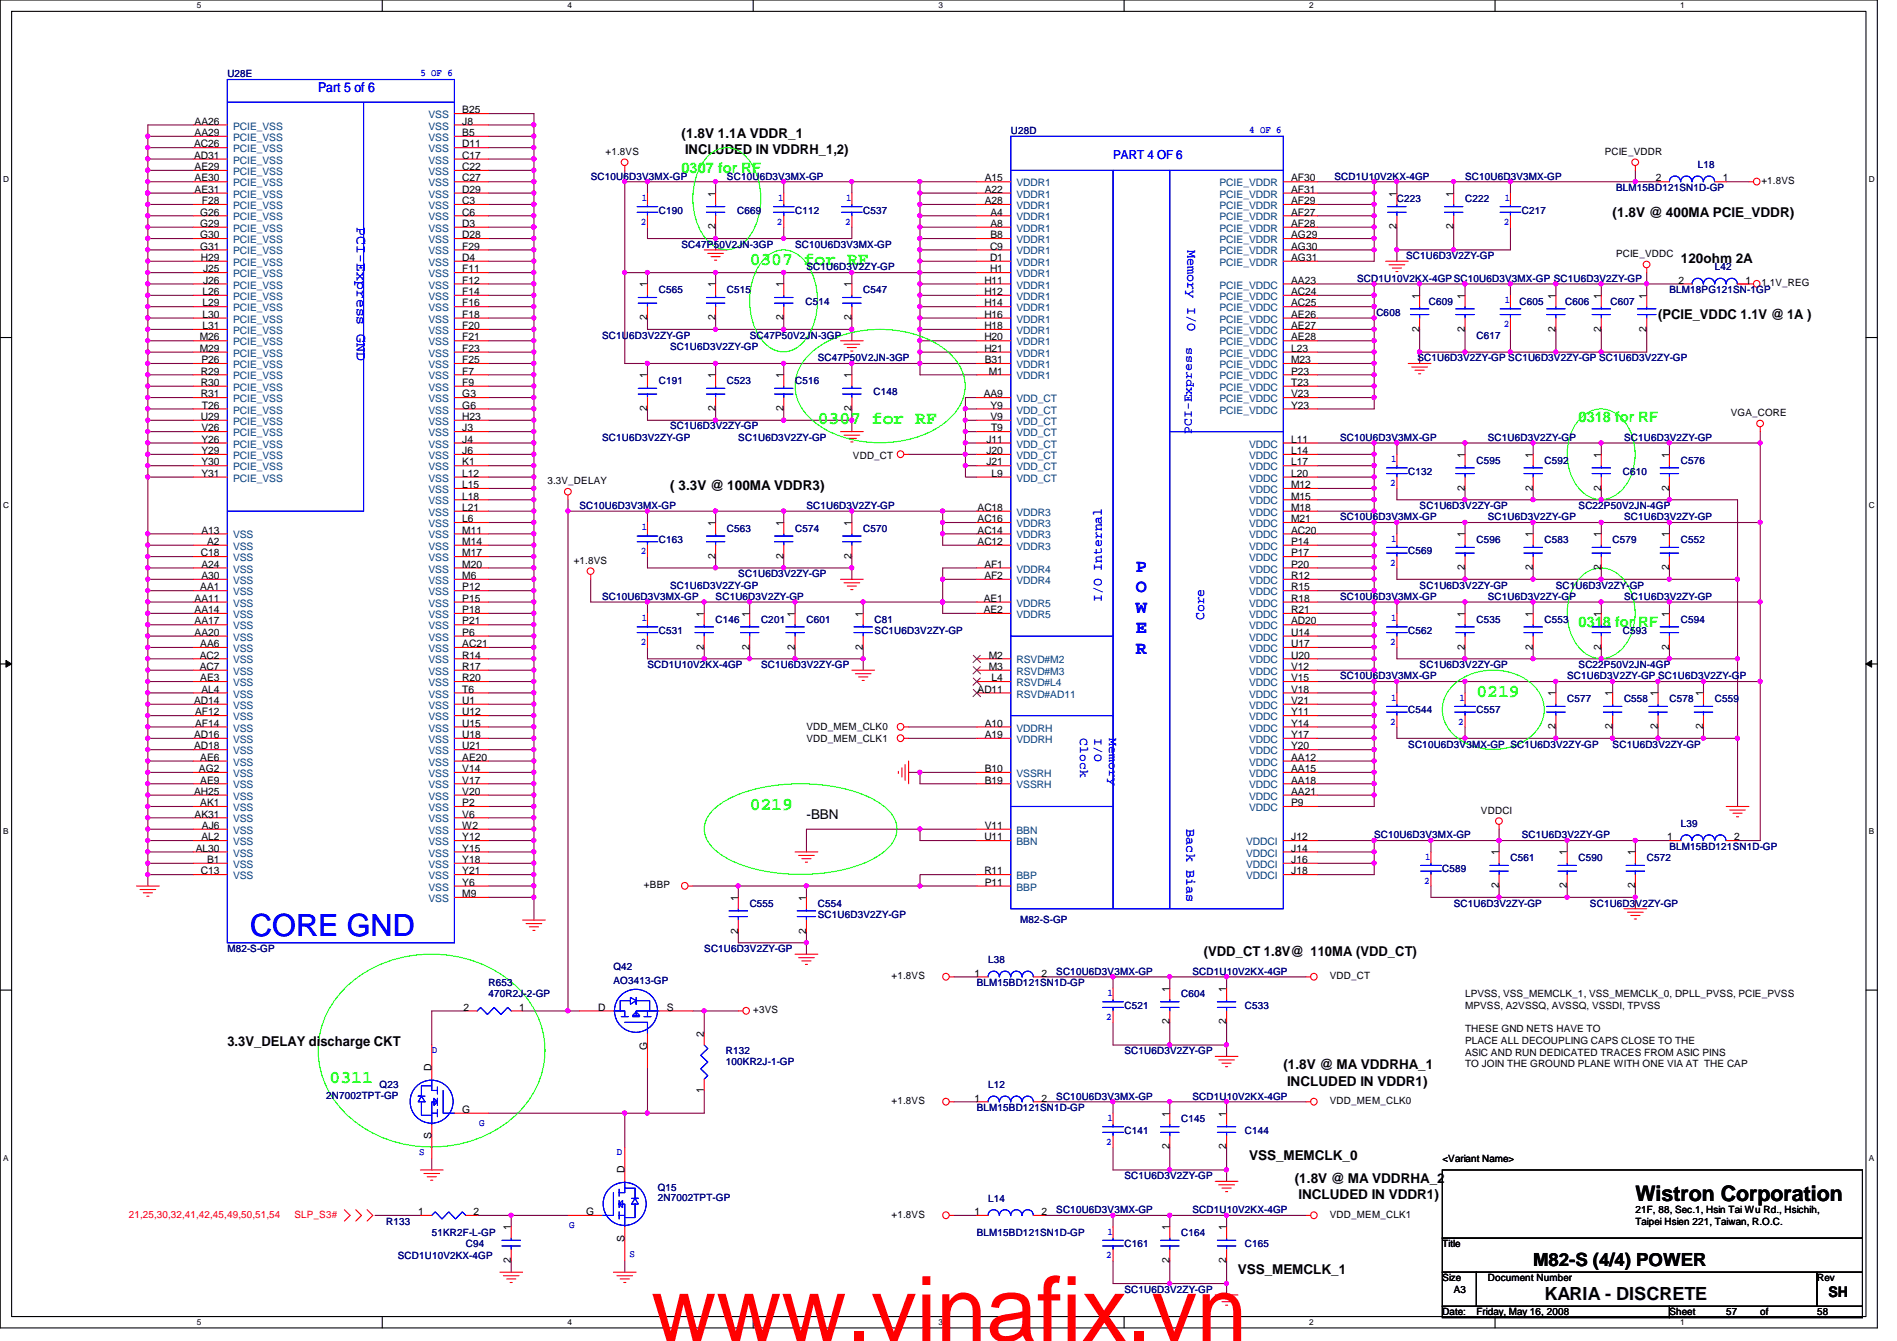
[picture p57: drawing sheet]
<svg xmlns="http://www.w3.org/2000/svg" width="297mm" height="210mm" viewBox="0 0 297 210" stroke-linecap="round" stroke-linejoin="round" font-family="sans-serif">
<defs><g id="words">
<text font-size="14.1" fill="#f00" x="102" y="209.9">www.vinafix.vn</text>
<text font-size="4.8" fill="#00f" x="39.2" y="146.5">CORE GND</text>
<text font-size="3.3" x="256.1" y="188">Wistron Corporation</text>
<g font-size="2.8" fill="#0f0">
<text x="117.4" y="41.5">0307 for RF</text>
<text x="128.1" y="66.4">0307 for RF</text>
<text x="231.2" y="109.1">0219</text>
<text x="117.4" y="126.8">0219</text>
<text x="51.6" y="169.5">0311</text>
</g>
<g font-size="2.8" fill="#00f">
<text x="177.8" y="89.5">P</text>
<text x="177.8" y="92.7">O</text>
<text x="177.8" y="95.9">W</text>
<text x="177.8" y="99.1">E</text>
<text x="177.8" y="102.4">R</text>
</g>
<g font-size="2.8">
<text x="240.1" y="198.2">M82-S (4/4) POWER</text>
<text x="241.8" y="203.5">KARIA - DISCRETE</text>
</g>
<g font-size="2.3" fill="#0f0">
<text x="106.7" y="27">0307 for RF</text>
<text x="247.2" y="66.1">0318 for RF</text>
<text x="247.2" y="98.1">0318 for RF</text>
</g>
<text font-size="2.3" fill="#00f" x="55.9" y="35.6" transform="rotate(90 55.9 35.6)">PCI-Express GND</text>
<text font-size="2.3" x="286.3" y="203">SH</text>
<g font-size="2.1" fill="#00f">
<text x="49.8" y="14.4">Part 5 of 6</text>
<text x="186" y="39.1" transform="rotate(90 186 39.1)">Memory I/O</text>
<text x="172.5" y="94.2" transform="rotate(-90 172.5 94.2)">I/O Internal</text>
<text x="188.5" y="97.1" transform="rotate(-90 188.5 97.1)">Core</text>
<text x="185.8" y="129.8" transform="rotate(90 185.8 129.8)">Back Bias</text>
</g>
<g font-size="2.1">
<text x="106.7" y="21.5">(1.8V 1.1A VDDR_1</text>
<text x="107.3" y="24.1">INCLUDED IN VDDRH_1,2)</text>
<text x="252.5" y="34">(1.8V @ 400MA PCIE_VDDR)</text>
<text x="263.2" y="41.1">120ohm 2A</text>
<text x="259.6" y="50">(PCIE_VDDC 1.1V @ 1A )</text>
<text x="104.9" y="76.7">( 3.3V @ 100MA VDDR3)</text>
<text x="126.3" y="128.2">-BBN</text>
<text x="188.5" y="149.6">(VDD_CT 1.8V@ 110MA (VDD_CT)</text>
<text x="35.6" y="163.8">3.3V_DELAY discharge CKT</text>
<text x="201" y="167.3">(1.8V @ MA VDDRHA_1</text>
<text x="201.5" y="169.9">INCLUDED IN VDDR1)</text>
<text x="195.6" y="181.6">VSS_MEMCLK_0</text>
<text x="202.7" y="185.1">(1.8V @ MA VDDRHA_2</text>
<text x="203.3" y="187.7">INCLUDED IN VDDR1)</text>
<text x="193.8" y="199.3">VSS_MEMCLK_1</text>
</g>
<g font-size="1.9" fill="#00f">
<text x="174.3" y="24.9">PART 4 OF 6</text>
<text x="186.6" y="67.9" transform="rotate(-90 186.6 67.9)">PCI-Express</text>
<text x="169.1" y="115.6" transform="rotate(90 169.1 115.6)">Clock</text>
<text x="171.4" y="115.6" transform="rotate(90 171.4 115.6)">I/O</text>
<text x="173.7" y="115.6" transform="rotate(90 173.7 115.6)">Memory</text>
</g>
<g font-size="1.6" fill="#00f">
<text x="65.8" y="11.9">5 OF 6</text>
<text x="195.6" y="20.8">4 OF 6</text>
<text x="100.3" y="35.2">2</text>
<text x="100.5" y="31.5">1</text>
<text x="121.7" y="35.2">2</text>
<text x="121.8" y="31.5">1</text>
<text x="132.3" y="35.2">2</text>
<text x="132.5" y="31.5">1</text>
<text x="235.5" y="35.2">2</text>
<text x="235.6" y="31.5">1</text>
<text x="235.6" y="47.5">1</text>
<text x="235.5" y="51.2">2</text>
<text x="217.7" y="76.1">2</text>
<text x="217.8" y="72.3">1</text>
<text x="100.5" y="83">1</text>
<text x="100.3" y="86.7">2</text>
<text x="217.7" y="88.5">2</text>
<text x="217.8" y="84.8">1</text>
<text x="100.3" y="101">2</text>
<text x="100.5" y="97.2">1</text>
<text x="217.7" y="101">2</text>
<text x="217.8" y="97.2">1</text>
<text x="217.7" y="113.4">2</text>
<text x="217.8" y="109.7">1</text>
<text x="228.3" y="113.4">2</text>
<text x="228.5" y="109.7">1</text>
<text x="223.2" y="134.6">1</text>
<text x="223" y="138.3">2</text>
<text x="173.4" y="155.9">1</text>
<text x="173.2" y="159.6">2</text>
<text x="67.6" y="164.8">D</text>
<text x="75.1" y="176.2">G</text>
<text x="173.2" y="179.2">2</text>
<text x="173.4" y="175.5">1</text>
<text x="65.7" y="180.8">S</text>
<text x="96.6" y="180.8">D</text>
<text x="89.1" y="192.2">G</text>
<text x="98.5" y="196.8">S</text>
<text x="173.2" y="197">2</text>
<text x="173.4" y="193.3">1</text>
</g>
<g font-size="1.6" fill="#00007f">
<text x="35.6" y="12.1">U28E</text>
<text x="158.3" y="21">U28D</text>
<text x="92.5" y="28.1">SC10U6D3V3MX-GP</text>
<text x="113.8" y="28.1">SC10U6D3V3MX-GP</text>
<text x="209" y="28.1">SCD1U10V2KX-4GP</text>
<text x="229.4" y="28.1">SC10U6D3V3MX-GP</text>
<text x="253.1" y="29.9">BLM15BD121SN1D-GP</text>
<text x="265.9" y="26.3">L18</text>
<text x="103.2" y="33.4">C190</text>
<text x="115.4" y="33.4">C669</text>
<text x="124.5" y="33.4">C112</text>
<text x="135.2" y="33.4">C537</text>
<text x="218.7" y="31.7">C223</text>
<text x="229.4" y="31.7">C222</text>
<text x="238.3" y="33.4">C217</text>
<text x="106.7" y="38.8">SC47P50V2JN-3GP</text>
<text x="124.5" y="38.8">SC10U6D3V3MX-GP</text>
<text x="220.2" y="40.6">SC1U6D3V2ZY-GP</text>
<text x="103.2" y="45.9">C565</text>
<text x="113.8" y="45.9">C515</text>
<text x="126.1" y="47.7">C514</text>
<text x="126.3" y="42.3">SC1U6D3V2ZY-GP</text>
<text x="135.2" y="45.9">C547</text>
<text x="212.5" y="44.1">SCD1U10V2KX-4GPSC10U6D3V3MX-GP SC1U6D3V2ZY-GP</text>
<text x="223.7" y="47.7">C609</text>
<text x="238" y="47.7">C605</text>
<text x="245.1" y="47.7">C606</text>
<text x="252.2" y="47.7">C607</text>
<text x="261.4" y="45.9">BLM18PG121SN-1GP</text>
<text x="268.5" y="42.3">L42</text>
<text x="94.3" y="53">SC1U6D3V2ZY-GP</text>
<text x="117.4" y="53">SC47P50V2JN-3GP</text>
<text x="215.5" y="49.4">C608</text>
<text x="231.2" y="53">C617</text>
<text x="104.9" y="54.8">SC1U6D3V2ZY-GP</text>
<text x="128.1" y="56.6">SC47P50V2JN-3GP</text>
<text x="221.9" y="56.6">SC1U6D3V2ZY-GP SC1U6D3V2ZY-GP SC1U6D3V2ZY-GP</text>
<text x="103.2" y="60.1">C191</text>
<text x="113.8" y="60.1">C523</text>
<text x="124.5" y="60.1">C516</text>
<text x="136.8" y="61.9">C148</text>
<text x="94.3" y="69">SC1U6D3V2ZY-GP</text>
<text x="104.9" y="67.2">SC1U6D3V2ZY-GP</text>
<text x="115.6" y="69">SC1U6D3V2ZY-GP</text>
<text x="209.8" y="69">SC10U6D3V3MX-GP</text>
<text x="233" y="69">SC1U6D3V2ZY-GP</text>
<text x="254.3" y="69">SC1U6D3V2ZY-GP</text>
<text x="220.5" y="74.3">C132</text>
<text x="231.2" y="72.6">C595</text>
<text x="241.8" y="72.6">C592</text>
<text x="254.1" y="74.3">C610</text>
<text x="263.2" y="72.6">C576</text>
<text x="90.7" y="79.7">SC10U6D3V3MX-GP</text>
<text x="113.8" y="83.2">C563</text>
<text x="124.5" y="83.2">C574</text>
<text x="126.3" y="79.7">SC1U6D3V2ZY-GP</text>
<text x="135.2" y="83.2">C570</text>
<text x="209.8" y="81.4">SC10U6D3V3MX-GP</text>
<text x="222.3" y="79.7">SC1U6D3V2ZY-GP</text>
<text x="233" y="81.4">SC1U6D3V2ZY-GP</text>
<text x="247.2" y="79.7">SC22P50V2JN-4GP</text>
<text x="254.3" y="81.4">SC1U6D3V2ZY-GP</text>
<text x="103.2" y="85">C163</text>
<text x="220.5" y="86.8">C569</text>
<text x="231.2" y="85">C596</text>
<text x="241.8" y="85">C583</text>
<text x="252.5" y="85">C579</text>
<text x="263.2" y="85">C552</text>
<text x="94.3" y="93.9">SC10U6D3V3MX-GP</text>
<text x="104.9" y="92.1">SC1U6D3V2ZY-GP</text>
<text x="112.1" y="93.9">SC1U6D3V2ZY-GP</text>
<text x="115.6" y="90.3">SC1U6D3V2ZY-GP</text>
<text x="209.8" y="93.9">SC10U6D3V3MX-GP</text>
<text x="222.3" y="92.1">SC1U6D3V2ZY-GP</text>
<text x="233" y="93.9">SC1U6D3V2ZY-GP</text>
<text x="243.6" y="92.1">SC1U6D3V2ZY-GP</text>
<text x="254.3" y="93.9">SC1U6D3V2ZY-GP</text>
<text x="103.2" y="99.2">C531</text>
<text x="112.1" y="97.5">C146</text>
<text x="119.2" y="97.5">C201</text>
<text x="126.3" y="97.5">C601</text>
<text x="136.9" y="97.5">C81</text>
<text x="136.9" y="99.2">SC1U6D3V2ZY-GP</text>
<text x="220.5" y="99.2">C562</text>
<text x="231.2" y="97.5">C535</text>
<text x="241.8" y="97.5">C553</text>
<text x="254.1" y="99.2">C593</text>
<text x="263.2" y="97.5">C594</text>
<text x="101.4" y="104.6">SCD1U10V2KX-4GP</text>
<text x="119.2" y="104.6">SC1U6D3V2ZY-GP</text>
<text x="209.8" y="106.3">SC10U6D3V3MX-GP</text>
<text x="222.3" y="104.6">SC1U6D3V2ZY-GP</text>
<text x="245.4" y="106.3">SC1U6D3V2ZY-GP SC1U6D3V2ZY-GP</text>
<text x="247.2" y="104.6">SC22P50V2JN-4GP</text>
<text x="220.5" y="111.7">C544</text>
<text x="231.2" y="111.7">C557</text>
<text x="245.4" y="109.9">C577</text>
<text x="254.3" y="109.9">C558</text>
<text x="261.4" y="109.9">C578</text>
<text x="268.5" y="109.9">C559</text>
<text x="220.5" y="117">SC10U6D3V3MX-GP SC1U6D3V2ZY-GP</text>
<text x="252.5" y="117">SC1U6D3V2ZY-GP</text>
<text x="215.2" y="131.2">SC10U6D3V3MX-GP</text>
<text x="238.3" y="131.2">SC1U6D3V2ZY-GP</text>
<text x="263.2" y="129.5">L39</text>
<text x="225.8" y="136.6">C589</text>
<text x="236.5" y="134.8">C561</text>
<text x="247.2" y="134.8">C590</text>
<text x="257.8" y="134.8">C572</text>
<text x="261.4" y="133">BLM15BD121SN1D-GP</text>
<text x="117.4" y="141.9">C555</text>
<text x="128.1" y="141.9">C554</text>
<text x="128.1" y="143.7">SC1U6D3V2ZY-GP</text>
<text x="227.6" y="141.9">SC1U6D3V2ZY-GP</text>
<text x="249" y="141.9">SC1U6D3V2ZY-GP</text>
<text x="35.6" y="149">M82-S-GP</text>
<text x="110.3" y="149">SC1U6D3V2ZY-GP</text>
<text x="159.7" y="144.4">M82-S-GP</text>
<text x="76.5" y="154.3">R653</text>
<text x="96.1" y="151.8">Q42</text>
<text x="96.1" y="154">AO3413-GP</text>
<text x="152.9" y="154.3">BLM15BD121SN1D-GP</text>
<text x="154.7" y="150.8">L38</text>
<text x="165.4" y="152.6">SC10U6D3V3MX-GP</text>
<text x="186.7" y="152.6">SCD1U10V2KX-4GP</text>
<text x="76.5" y="156.1">470R2J-2-GP</text>
<text x="176.1" y="157.9">C521</text>
<text x="185" y="156.1">C604</text>
<text x="194.9" y="157.9">C533</text>
<text x="113.7" y="165">R132</text>
<text x="113.7" y="166.6">100KR2J-1-GP</text>
<text x="176.1" y="165">SC1U6D3V2ZY-GP</text>
<text x="51.1" y="172">2N7002TPT-GP</text>
<text x="59.4" y="170.3">Q23</text>
<text x="152.9" y="173.9">BLM15BD121SN1D-GP</text>
<text x="154.7" y="170.3">L12</text>
<text x="165.4" y="172.1">SC10U6D3V3MX-GP</text>
<text x="186.7" y="172.1">SCD1U10V2KX-4GP</text>
<text x="176.1" y="177.5">C141</text>
<text x="185" y="175.7">C145</text>
<text x="194.9" y="177.5">C144</text>
<text x="176.1" y="184.6">SC1U6D3V2ZY-GP</text>
<text x="60.5" y="191.7">R133</text>
<text x="103" y="186.4">Q15</text>
<text x="103" y="188">2N7002TPT-GP</text>
<text x="154.7" y="188.1">L14</text>
<text x="165.4" y="189.9">SC10U6D3V3MX-GP</text>
<text x="186.7" y="189.9">SCD1U10V2KX-4GP</text>
<text x="62.3" y="197">SCD1U10V2KX-4GP</text>
<text x="67.6" y="193.5">51KR2F-L-GP</text>
<text x="72.9" y="195.2">C94</text>
<text x="152.9" y="193.5">BLM15BD121SN1D-GP</text>
<text x="176.1" y="195.2">C161</text>
<text x="185" y="193.5">C164</text>
<text x="194.9" y="195.2">C165</text>
<text x="176.1" y="202.4">SC1U6D3V2ZY-GP</text>
</g>
<g font-size="1.6">
<text x="72.4" y="17.7">B25</text>
<text x="30.4" y="23.1">AC26</text>
<text x="30.5" y="19.5">AA26</text>
<text x="30.5" y="21.3">AA29</text>
<text x="72.4" y="21.3">B5</text>
<text x="72.4" y="23.1">D11</text>
<text x="72.4" y="19.5">J8</text>
<text x="30.4" y="24.8">AD31</text>
<text x="30.5" y="26.6">AE29</text>
<text x="30.5" y="28.4">AE30</text>
<text x="72.4" y="24.8">C17</text>
<text x="72.4" y="26.6">C22</text>
<text x="72.4" y="28.4">C27</text>
<text x="94.8" y="24.2">+1.8VS</text>
<text x="154.2" y="28.4">A15</text>
<text x="202.2" y="28.4">AF30</text>
<text x="251.3" y="24.2">PCIE_VDDR</text>
<text x="259.3" y="28.4">2</text>
<text x="269.7" y="28.4">1</text>
<text x="275.8" y="28.8">+1.8VS</text>
<text x="30.5" y="30.2">AE31</text>
<text x="31.3" y="33.7">G26</text>
<text x="31.3" y="35.5">G29</text>
<text x="31.6" y="32">F28</text>
<text x="72.4" y="30.2">D29</text>
<text x="72.4" y="32">C3</text>
<text x="72.4" y="33.7">C6</text>
<text x="72.4" y="35.5">D3</text>
<text x="112" y="35.9" transform="rotate(-90 112 35.9)">2</text>
<text x="112" y="30.8" transform="rotate(-90 112 30.8)">1</text>
<text x="154.2" y="30.2">A22</text>
<text x="154.2" y="32">A28</text>
<text x="155.1" y="33.7">A4</text>
<text x="155.1" y="35.5">A8</text>
<text x="202.2" y="35.5">AF28</text>
<text x="202.2" y="30.2">AF31</text>
<text x="202.2" y="33.7">AF27</text>
<text x="202.2" y="32">AF29</text>
<text x="218.7" y="35.9" transform="rotate(-90 218.7 35.9)">2</text>
<text x="218.7" y="30.8" transform="rotate(-90 218.7 30.8)">1</text>
<text x="227.6" y="35.9" transform="rotate(-90 227.6 35.9)">2</text>
<text x="227.6" y="30.8" transform="rotate(-90 227.6 30.8)">1</text>
<text x="31.3" y="37.3">G30</text>
<text x="31.3" y="39.1">G31</text>
<text x="31.5" y="40.9">H29</text>
<text x="72.4" y="39.1">F29</text>
<text x="72.4" y="40.9">D4</text>
<text x="72.4" y="37.3">D28</text>
<text x="155" y="39.1">C9</text>
<text x="155" y="40.9">D1</text>
<text x="155.1" y="37.3">B8</text>
<text x="202.2" y="37.3">AG29</text>
<text x="202.2" y="39.1">AG30</text>
<text x="202.2" y="40.9">AG31</text>
<text x="253.1" y="40.2">PCIE_VDDC</text>
<text x="31.7" y="48">L29</text>
<text x="31.7" y="46.2">L26</text>
<text x="31.8" y="42.6">J25</text>
<text x="31.8" y="44.4">J26</text>
<text x="72.4" y="42.6">F11</text>
<text x="72.4" y="44.4">F12</text>
<text x="72.4" y="46.2">F14</text>
<text x="72.4" y="48">F16</text>
<text x="101.3" y="45" transform="rotate(-90 101.3 45)">1</text>
<text x="112" y="45" transform="rotate(-90 112 45)">1</text>
<text x="122.7" y="45" transform="rotate(-90 122.7 45)">1</text>
<text x="133.3" y="45" transform="rotate(-90 133.3 45)">1</text>
<text x="154.1" y="44.4">H11</text>
<text x="154.1" y="46.2">H12</text>
<text x="154.1" y="48">H14</text>
<text x="155" y="42.6">H1</text>
<text x="202.2" y="44.4">AA23</text>
<text x="202.2" y="46.2">AC24</text>
<text x="202.2" y="48">AC25</text>
<text x="222.2" y="46.8" transform="rotate(-90 222.2 46.8)">1</text>
<text x="229.4" y="46.8" transform="rotate(-90 229.4 46.8)">1</text>
<text x="243.6" y="46.8" transform="rotate(-90 243.6 46.8)">1</text>
<text x="250.7" y="46.8" transform="rotate(-90 250.7 46.8)">1</text>
<text x="257.8" y="46.8" transform="rotate(-90 257.8 46.8)">1</text>
<text x="262.8" y="44.4">2</text>
<text x="273.3" y="44.4">1</text>
<text x="275.8" y="44.8">1.1V_REG</text>
<text x="31.3" y="53.3">M26</text>
<text x="31.7" y="51.5">L31</text>
<text x="31.7" y="49.7">L30</text>
<text x="72.4" y="49.7">F18</text>
<text x="72.4" y="51.5">F20</text>
<text x="72.4" y="53.3">F21</text>
<text x="101.3" y="50.1" transform="rotate(-90 101.3 50.1)">2</text>
<text x="112" y="50.1" transform="rotate(-90 112 50.1)">2</text>
<text x="122.7" y="50.1" transform="rotate(-90 122.7 50.1)">2</text>
<text x="133.3" y="50.1" transform="rotate(-90 133.3 50.1)">2</text>
<text x="154.1" y="49.7">H16</text>
<text x="154.1" y="51.5">H18</text>
<text x="154.1" y="53.3">H20</text>
<text x="202.2" y="49.7">AE26</text>
<text x="202.2" y="51.5">AE27</text>
<text x="202.2" y="53.3">AE28</text>
<text x="222.2" y="51.9" transform="rotate(-90 222.2 51.9)">2</text>
<text x="229.4" y="51.9" transform="rotate(-90 229.4 51.9)">2</text>
<text x="243.6" y="51.9" transform="rotate(-90 243.6 51.9)">2</text>
<text x="250.7" y="51.9" transform="rotate(-90 250.7 51.9)">2</text>
<text x="257.8" y="51.9" transform="rotate(-90 257.8 51.9)">2</text>
<text x="31.3" y="55.1">M29</text>
<text x="31.5" y="58.6">R29</text>
<text x="31.5" y="56.9">P26</text>
<text x="72.4" y="58.6">F7</text>
<text x="72.4" y="56.9">F25</text>
<text x="72.4" y="55.1">F23</text>
<text x="101.3" y="59.2" transform="rotate(-90 101.3 59.2)">1</text>
<text x="112" y="59.2" transform="rotate(-90 112 59.2)">1</text>
<text x="122.7" y="59.2" transform="rotate(-90 122.7 59.2)">1</text>
<text x="133.3" y="59.2" transform="rotate(-90 133.3 59.2)">1</text>
<text x="154.1" y="55.1">H21</text>
<text x="154.2" y="56.9">B31</text>
<text x="154.9" y="58.6">M1</text>
<text x="202.2" y="55.1">L23</text>
<text x="202.2" y="56.9">M23</text>
<text x="202.2" y="58.6">P23</text>
<text x="31.5" y="60.4">R30</text>
<text x="31.5" y="62.2">R31</text>
<text x="31.5" y="65.7">U29</text>
<text x="31.6" y="64">T26</text>
<text x="72.4" y="62.2">G3</text>
<text x="72.4" y="64">G6</text>
<text x="72.4" y="65.7">H23</text>
<text x="72.4" y="60.4">F9</text>
<text x="101.3" y="64.3" transform="rotate(-90 101.3 64.3)">2</text>
<text x="112" y="64.3" transform="rotate(-90 112 64.3)">2</text>
<text x="122.7" y="64.3" transform="rotate(-90 122.7 64.3)">2</text>
<text x="133.3" y="64.3" transform="rotate(-90 133.3 64.3)">2</text>
<text x="154" y="62.2">AA9</text>
<text x="155.1" y="64">Y9</text>
<text x="155.1" y="65.7">V9</text>
<text x="202.2" y="60.4">T23</text>
<text x="202.2" y="62.2">V23</text>
<text x="202.2" y="64">Y23</text>
<text x="271" y="65.1">VGA_CORE</text>
<text x="31.5" y="71.1">Y29</text>
<text x="31.5" y="69.3">Y26</text>
<text x="31.5" y="67.5">V26</text>
<text x="72.4" y="67.5">J3</text>
<text x="72.4" y="71.1">J6</text>
<text x="72.4" y="69.3">J4</text>
<text x="133.6" y="71.8">VDD_CT</text>
<text x="154.5" y="69.3">J11</text>
<text x="154.5" y="71.1">J20</text>
<text x="155.2" y="67.5">T9</text>
<text x="202.2" y="69.3">L11</text>
<text x="202.2" y="71.1">L14</text>
<text x="229.4" y="71.7" transform="rotate(-90 229.4 71.7)">1</text>
<text x="240" y="71.7" transform="rotate(-90 240 71.7)">1</text>
<text x="250.7" y="71.7" transform="rotate(-90 250.7 71.7)">1</text>
<text x="261.4" y="71.7" transform="rotate(-90 261.4 71.7)">1</text>
<text x="31.5" y="72.9">Y30</text>
<text x="31.5" y="74.6">Y31</text>
<text x="72.4" y="72.9">K1</text>
<text x="72.4" y="74.6">L12</text>
<text x="72.4" y="76.4">L15</text>
<text x="85.7" y="75.8">3.3V_DELAY</text>
<text x="154.5" y="72.9">J21</text>
<text x="155.3" y="74.6">L9</text>
<text x="202.2" y="72.9">L17</text>
<text x="202.2" y="74.6">L20</text>
<text x="202.2" y="76.4">M12</text>
<text x="229.4" y="76.8" transform="rotate(-90 229.4 76.8)">2</text>
<text x="240" y="76.8" transform="rotate(-90 240 76.8)">2</text>
<text x="250.7" y="76.8" transform="rotate(-90 250.7 76.8)">2</text>
<text x="261.4" y="76.8" transform="rotate(-90 261.4 76.8)">2</text>
<text x="31.5" y="83.5">A13</text>
<text x="72.4" y="78.2">L18</text>
<text x="72.4" y="80">L21</text>
<text x="72.4" y="81.7">L6</text>
<text x="72.4" y="83.5">M11</text>
<text x="112" y="82.3" transform="rotate(-90 112 82.3)">1</text>
<text x="122.7" y="82.3" transform="rotate(-90 122.7 82.3)">1</text>
<text x="133.3" y="82.3" transform="rotate(-90 133.3 82.3)">1</text>
<text x="153.1" y="80">AC18</text>
<text x="153.1" y="81.7">AC16</text>
<text x="153.1" y="83.5">AC14</text>
<text x="202.2" y="78.2">M15</text>
<text x="202.2" y="80">M18</text>
<text x="202.2" y="81.7">M21</text>
<text x="202.2" y="83.5">AC20</text>
<text x="31.5" y="87.1">C18</text>
<text x="31.5" y="88.9">A24</text>
<text x="32.4" y="85.3">A2</text>
<text x="72.4" y="85.3">M14</text>
<text x="72.4" y="87.1">M17</text>
<text x="72.4" y="88.9">M20</text>
<text x="89.8" y="88.2">+1.8VS</text>
<text x="112" y="87.5" transform="rotate(-90 112 87.5)">2</text>
<text x="122.7" y="87.5" transform="rotate(-90 122.7 87.5)">2</text>
<text x="133.3" y="87.5" transform="rotate(-90 133.3 87.5)">2</text>
<text x="153.1" y="85.3">AC12</text>
<text x="154.1" y="88.9">AF1</text>
<text x="202.2" y="85.3">P14</text>
<text x="202.2" y="87.1">P17</text>
<text x="202.2" y="88.9">P20</text>
<text x="229.4" y="89.2" transform="rotate(-90 229.4 89.2)">2</text>
<text x="229.4" y="84.1" transform="rotate(-90 229.4 84.1)">1</text>
<text x="240" y="89.2" transform="rotate(-90 240 89.2)">2</text>
<text x="240" y="84.1" transform="rotate(-90 240 84.1)">1</text>
<text x="250.7" y="89.2" transform="rotate(-90 250.7 89.2)">2</text>
<text x="250.7" y="84.1" transform="rotate(-90 250.7 84.1)">1</text>
<text x="261.4" y="89.2" transform="rotate(-90 261.4 89.2)">2</text>
<text x="261.4" y="84.1" transform="rotate(-90 261.4 84.1)">1</text>
<text x="30.5" y="94.2">AA11</text>
<text x="30.5" y="96">AA14</text>
<text x="31.4" y="92.4">AA1</text>
<text x="31.5" y="90.6">A30</text>
<text x="72.4" y="90.6">M6</text>
<text x="72.4" y="92.4">P12</text>
<text x="72.4" y="94.2">P15</text>
<text x="72.4" y="96">P18</text>
<text x="154" y="96">AE2</text>
<text x="154" y="94.2">AE1</text>
<text x="154.1" y="90.6">AF2</text>
<text x="202.2" y="90.6">R12</text>
<text x="202.2" y="92.4">R15</text>
<text x="202.2" y="94.2">R18</text>
<text x="202.2" y="96">R21</text>
<text x="30.5" y="97.7">AA17</text>
<text x="30.5" y="99.5">AA20</text>
<text x="31.4" y="101.3">AA6</text>
<text x="72.4" y="97.7">P21</text>
<text x="72.4" y="99.5">P6</text>
<text x="72.4" y="101.3">AC21</text>
<text x="110.2" y="101.7" transform="rotate(-90 110.2 101.7)">2</text>
<text x="110.2" y="96.6" transform="rotate(-90 110.2 96.6)">1</text>
<text x="117.3" y="101.7" transform="rotate(-90 117.3 101.7)">2</text>
<text x="117.3" y="96.6" transform="rotate(-90 117.3 96.6)">1</text>
<text x="124.5" y="101.7" transform="rotate(-90 124.5 101.7)">2</text>
<text x="124.5" y="96.6" transform="rotate(-90 124.5 96.6)">1</text>
<text x="135.1" y="101.7" transform="rotate(-90 135.1 101.7)">2</text>
<text x="135.1" y="96.6" transform="rotate(-90 135.1 96.6)">1</text>
<text x="202.2" y="97.7">AD20</text>
<text x="202.2" y="99.5">U14</text>
<text x="202.2" y="101.3">U17</text>
<text x="229.4" y="101.7" transform="rotate(-90 229.4 101.7)">2</text>
<text x="229.4" y="96.6" transform="rotate(-90 229.4 96.6)">1</text>
<text x="240" y="101.7" transform="rotate(-90 240 101.7)">2</text>
<text x="240" y="96.6" transform="rotate(-90 240 96.6)">1</text>
<text x="250.7" y="101.7" transform="rotate(-90 250.7 101.7)">2</text>
<text x="250.7" y="96.6" transform="rotate(-90 250.7 96.6)">1</text>
<text x="261.4" y="101.7" transform="rotate(-90 261.4 101.7)">2</text>
<text x="261.4" y="96.6" transform="rotate(-90 261.4 96.6)">1</text>
<text x="31.3" y="104.9">AC7</text>
<text x="31.3" y="103.1">AC2</text>
<text x="31.4" y="106.6">AE3</text>
<text x="72.4" y="103.1">R14</text>
<text x="72.4" y="104.9">R17</text>
<text x="72.4" y="106.6">R20</text>
<text x="154.9" y="104.9">M3</text>
<text x="154.9" y="103.1">M2</text>
<text x="155.3" y="106.6">L4</text>
<text x="202.2" y="103.1">U20</text>
<text x="202.2" y="104.9">V12</text>
<text x="202.2" y="106.6">V15</text>
<text x="30.4" y="110.2">AD14</text>
<text x="30.6" y="112">AF12</text>
<text x="30.6" y="113.7">AF14</text>
<text x="31.5" y="108.4">AL4</text>
<text x="72.4" y="108.4">T6</text>
<text x="72.4" y="110.2">U1</text>
<text x="72.4" y="112">U12</text>
<text x="72.4" y="113.7">U15</text>
<text x="153.1" y="108.4">AD11</text>
<text x="154.2" y="113.7">A10</text>
<text x="202.2" y="108.4">V18</text>
<text x="202.2" y="110.2">V21</text>
<text x="202.2" y="112">Y11</text>
<text x="202.2" y="113.7">Y14</text>
<text x="243.6" y="109" transform="rotate(-90 243.6 109)">1</text>
<text x="252.5" y="109" transform="rotate(-90 252.5 109)">1</text>
<text x="259.6" y="109" transform="rotate(-90 259.6 109)">1</text>
<text x="266.7" y="109" transform="rotate(-90 266.7 109)">1</text>
<text x="30.4" y="115.5">AD16</text>
<text x="30.4" y="117.3">AD18</text>
<text x="31.4" y="119.1">AE6</text>
<text x="72.4" y="115.5">U18</text>
<text x="72.4" y="117.3">U21</text>
<text x="72.4" y="119.1">AE20</text>
<text x="126.3" y="114.3">VDD_MEM_CLK0</text>
<text x="126.3" y="116.1">VDD_MEM_CLK1</text>
<text x="154.2" y="115.5">A19</text>
<text x="202.2" y="115.5">Y17</text>
<text x="202.2" y="117.3">Y20</text>
<text x="202.2" y="119.1">AA12</text>
<text x="243.6" y="114.1" transform="rotate(-90 243.6 114.1)">2</text>
<text x="252.5" y="114.1" transform="rotate(-90 252.5 114.1)">2</text>
<text x="259.6" y="114.1" transform="rotate(-90 259.6 114.1)">2</text>
<text x="266.7" y="114.1" transform="rotate(-90 266.7 114.1)">2</text>
<text x="30.4" y="124.4">AH25</text>
<text x="31.2" y="120.9">AG2</text>
<text x="31.4" y="122.6">AE9</text>
<text x="72.4" y="120.9">V14</text>
<text x="72.4" y="122.6">V17</text>
<text x="72.4" y="124.4">V20</text>
<text x="154.2" y="122.6">B19</text>
<text x="154.2" y="120.9">B10</text>
<text x="202.2" y="120.9">AA15</text>
<text x="202.2" y="122.6">AA18</text>
<text x="202.2" y="124.4">AA21</text>
<text x="30.5" y="128">AK31</text>
<text x="31.4" y="126.2">AK1</text>
<text x="31.5" y="131.5">AL2</text>
<text x="31.6" y="129.8">AJ6</text>
<text x="72.4" y="131.5">Y12</text>
<text x="72.4" y="126.2">P2</text>
<text x="72.4" y="128">V6</text>
<text x="72.4" y="129.8">W2</text>
<text x="154.1" y="131.5">U11</text>
<text x="154.2" y="129.8">V11</text>
<text x="202.2" y="131.5">J12</text>
<text x="202.2" y="126.2">P9</text>
<text x="231.9" y="127.3">VDDCI</text>
<text x="261.1" y="131.5">1</text>
<text x="271.5" y="131.5">2</text>
<text x="30.6" y="133.3">AL30</text>
<text x="31.5" y="136.9">C13</text>
<text x="32.4" y="135.1">B1</text>
<text x="72.4" y="133.3">Y15</text>
<text x="72.4" y="135.1">Y18</text>
<text x="72.4" y="136.9">Y21</text>
<text x="154.1" y="136.9">R11</text>
<text x="202.2" y="133.3">J14</text>
<text x="202.2" y="135.1">J16</text>
<text x="202.2" y="136.9">J18</text>
<text x="234.7" y="133.9" transform="rotate(-90 234.7 133.9)">1</text>
<text x="245.4" y="133.9" transform="rotate(-90 245.4 133.9)">1</text>
<text x="256" y="133.9" transform="rotate(-90 256 133.9)">1</text>
<text x="72.4" y="138.6">Y6</text>
<text x="72.4" y="140.4">M9</text>
<text x="100.8" y="139.1">+BBP</text>
<text x="115.6" y="141" transform="rotate(-90 115.6 141)">1</text>
<text x="126.2" y="141" transform="rotate(-90 126.2 141)">1</text>
<text x="154.2" y="138.6">P11</text>
<text x="234.7" y="139" transform="rotate(-90 234.7 139)">2</text>
<text x="245.4" y="139" transform="rotate(-90 245.4 139)">2</text>
<text x="256" y="139" transform="rotate(-90 256 139)">2</text>
<text x="115.6" y="146.1" transform="rotate(-90 115.6 146.1)">2</text>
<text x="126.2" y="146.1" transform="rotate(-90 126.2 146.1)">2</text>
<text x="139.6" y="153.3">+1.8VS</text>
<text x="152.6" y="152.9">1</text>
<text x="163.1" y="152.9">2</text>
<text x="183.1" y="155.2" transform="rotate(-90 183.1 155.2)">1</text>
<text x="192" y="155.2" transform="rotate(-90 192 155.2)">1</text>
<text x="208.2" y="153.3">VDD_CT</text>
<text x="72.6" y="158.2">2</text>
<text x="81.3" y="158.2">1</text>
<text x="93.7" y="158.2">D</text>
<text x="104.4" y="158.2">S</text>
<text x="117.9" y="158.6">+3VS</text>
<text x="183.1" y="160.4" transform="rotate(-90 183.1 160.4)">2</text>
<text x="192" y="160.4" transform="rotate(-90 192 160.4)">2</text>
<text x="229.4" y="156.1">LPVSS, VSS_MEMCLK_1, VSS_MEMCLK_0, DPLL_PVSS, PCIE_PVSS</text>
<text x="229.4" y="157.9">MPVSS, A2VSSQ, AVSSQ, VSSDI, TPVSS</text>
<text x="229.4" y="161.6">THESE GND NETS HAVE TO</text>
<text x="67.6" y="167.7" transform="rotate(-90 67.6 167.7)">D</text>
<text x="101.3" y="164.3" transform="rotate(-90 101.3 164.3)">G</text>
<text x="110.2" y="162.3" transform="rotate(-90 110.2 162.3)">2</text>
<text x="229.4" y="163.4">PLACE ALL DECOUPLING CAPS CLOSE TO THE</text>
<text x="229.4" y="165.2">ASIC AND RUN DEDICATED TRACES FROM ASIC PINS</text>
<text x="229.4" y="167">TO JOIN THE GROUND PLANE WITH ONE VIA AT THE CAP</text>
<text x="110.2" y="171" transform="rotate(-90 110.2 171)">1</text>
<text x="139.6" y="172.8">+1.8VS</text>
<text x="152.6" y="172.4">1</text>
<text x="163.1" y="172.4">2</text>
<text x="208.2" y="172.8">VDD_MEM_CLK0</text>
<text x="67.6" y="178.4" transform="rotate(-90 67.6 178.4)">S</text>
<text x="72.4" y="174.2">G</text>
<text x="183.1" y="179.9" transform="rotate(-90 183.1 179.9)">2</text>
<text x="183.1" y="174.8" transform="rotate(-90 183.1 174.8)">1</text>
<text x="192" y="179.9" transform="rotate(-90 192 179.9)">2</text>
<text x="192" y="174.8" transform="rotate(-90 192 174.8)">1</text>
<text x="97.8" y="183.7" transform="rotate(-90 97.8 183.7)">D</text>
<text x="225.8" y="181.9">&lt;Variant Name&gt;</text>
<text x="65.5" y="190.2">1</text>
<text x="74.2" y="190.2">2</text>
<text x="91.8" y="190.2">G</text>
<text x="139.6" y="190.6">+1.8VS</text>
<text x="152.6" y="190.2">1</text>
<text x="163.1" y="190.2">2</text>
<text x="208.2" y="190.6">VDD_MEM_CLK1</text>
<text x="256.1" y="189.9">21F, 88, Sec.1, Hsin Tai Wu Rd., Hsichih,</text>
<text x="256.1" y="191.7">Taipei Hsien 221, Taiwan, R.O.C.</text>
<text x="80" y="197.7" transform="rotate(-90 80 197.7)">2</text>
<text x="80" y="192.6" transform="rotate(-90 80 192.6)">1</text>
<text x="97.8" y="194.4" transform="rotate(-90 97.8 194.4)">S</text>
<text x="183.1" y="197.7" transform="rotate(-90 183.1 197.7)">2</text>
<text x="183.1" y="192.6" transform="rotate(-90 183.1 192.6)">1</text>
<text x="192" y="197.7" transform="rotate(-90 192 197.7)">2</text>
<text x="192" y="192.6" transform="rotate(-90 192 192.6)">1</text>
<text x="225.8" y="195.2">Title</text>
<text x="225.8" y="200.6">Size</text>
<text x="227.6" y="202.4">A3</text>
<text x="233" y="200.6">Document Number</text>
<text x="284.5" y="200.6">Rev</text>
<text x="225.8" y="205.9">Date:</text>
<text x="231.2" y="205.9">Friday, May 16, 2008</text>
<text x="261.4" y="205.9">Sheet</text>
<text x="270.3" y="205.9">57</text>
<text x="275.6" y="205.9">of</text>
<text x="284.5" y="205.9">58</text>
</g>
<g font-size="1.6" fill="#003f7f">
<text x="36.5" y="20.3">PCIE_VSS</text>
<text x="36.5" y="22.1">PCIE_VSS</text>
<text x="36.5" y="23.8">PCIE_VSS</text>
<text x="67.1" y="22.1">VSS</text>
<text x="67.1" y="23.8">VSS</text>
<text x="67.1" y="18.5">VSS</text>
<text x="67.1" y="20.3">VSS</text>
<text x="36.5" y="25.6">PCIE_VSS</text>
<text x="36.5" y="27.4">PCIE_VSS</text>
<text x="36.5" y="29.2">PCIE_VSS</text>
<text x="67.1" y="25.6">VSS</text>
<text x="67.1" y="27.4">VSS</text>
<text x="67.1" y="29.2">VSS</text>
<text x="159.2" y="29.2">VDDR1</text>
<text x="191" y="29.2">PCIE_VDDR</text>
<text x="36.5" y="30.9">PCIE_VSS</text>
<text x="36.5" y="32.7">PCIE_VSS</text>
<text x="36.5" y="34.5">PCIE_VSS</text>
<text x="67.1" y="30.9">VSS</text>
<text x="67.1" y="32.7">VSS</text>
<text x="67.1" y="34.5">VSS</text>
<text x="159.2" y="30.9">VDDR1</text>
<text x="159.2" y="32.7">VDDR1</text>
<text x="159.2" y="34.5">VDDR1</text>
<text x="191" y="30.9">PCIE_VDDR</text>
<text x="191" y="34.5">PCIE_VDDR</text>
<text x="191" y="32.7">PCIE_VDDR</text>
<text x="36.5" y="36.3">PCIE_VSS</text>
<text x="36.5" y="38.1">PCIE_VSS</text>
<text x="36.5" y="39.8">PCIE_VSS</text>
<text x="36.5" y="41.6">PCIE_VSS</text>
<text x="67.1" y="39.8">VSS</text>
<text x="67.1" y="41.6">VSS</text>
<text x="67.1" y="36.3">VSS</text>
<text x="67.1" y="38.1">VSS</text>
<text x="159.2" y="36.3">VDDR1</text>
<text x="159.2" y="38.1">VDDR1</text>
<text x="159.2" y="39.8">VDDR1</text>
<text x="159.2" y="41.6">VDDR1</text>
<text x="191" y="36.3">PCIE_VDDR</text>
<text x="191" y="38.1">PCIE_VDDR</text>
<text x="191" y="39.8">PCIE_VDDR</text>
<text x="191" y="41.6">PCIE_VDDR</text>
<text x="36.5" y="43.4">PCIE_VSS</text>
<text x="36.5" y="45.2">PCIE_VSS</text>
<text x="36.5" y="46.9">PCIE_VSS</text>
<text x="67.1" y="43.4">VSS</text>
<text x="67.1" y="45.2">VSS</text>
<text x="67.1" y="46.9">VSS</text>
<text x="159.2" y="43.4">VDDR1</text>
<text x="159.2" y="45.2">VDDR1</text>
<text x="159.2" y="46.9">VDDR1</text>
<text x="191" y="45.2">PCIE_VDDC</text>
<text x="191" y="46.9">PCIE_VDDC</text>
<text x="36.5" y="52.3">PCIE_VSS</text>
<text x="36.5" y="50.5">PCIE_VSS</text>
<text x="36.5" y="48.7">PCIE_VSS</text>
<text x="67.1" y="48.7">VSS</text>
<text x="67.1" y="50.5">VSS</text>
<text x="67.1" y="52.3">VSS</text>
<text x="159.2" y="48.7">VDDR1</text>
<text x="159.2" y="50.5">VDDR1</text>
<text x="159.2" y="52.3">VDDR1</text>
<text x="191" y="48.7">PCIE_VDDC</text>
<text x="191" y="50.5">PCIE_VDDC</text>
<text x="191" y="52.3">PCIE_VDDC</text>
<text x="36.5" y="57.6">PCIE_VSS</text>
<text x="36.5" y="55.8">PCIE_VSS</text>
<text x="36.5" y="54.1">PCIE_VSS</text>
<text x="36.5" y="59.4">PCIE_VSS</text>
<text x="67.1" y="59.4">VSS</text>
<text x="67.1" y="57.6">VSS</text>
<text x="67.1" y="54.1">VSS</text>
<text x="67.1" y="55.8">VSS</text>
<text x="159.2" y="54.1">VDDR1</text>
<text x="159.2" y="55.8">VDDR1</text>
<text x="159.2" y="57.6">VDDR1</text>
<text x="159.2" y="59.4">VDDR1</text>
<text x="191" y="54.1">PCIE_VDDC</text>
<text x="191" y="55.8">PCIE_VDDC</text>
<text x="191" y="57.6">PCIE_VDDC</text>
<text x="191" y="59.4">PCIE_VDDC</text>
<text x="36.5" y="61.2">PCIE_VSS</text>
<text x="36.5" y="62.9">PCIE_VSS</text>
<text x="36.5" y="64.7">PCIE_VSS</text>
<text x="67.1" y="62.9">VSS</text>
<text x="67.1" y="64.7">VSS</text>
<text x="67.1" y="61.2">VSS</text>
<text x="159.2" y="62.9">VDD_CT</text>
<text x="159.2" y="64.7">VDD_CT</text>
<text x="191" y="61.2">PCIE_VDDC</text>
<text x="191" y="62.9">PCIE_VDDC</text>
<text x="191" y="64.7">PCIE_VDDC</text>
<text x="36.5" y="71.8">PCIE_VSS</text>
<text x="36.5" y="70.1">PCIE_VSS</text>
<text x="36.5" y="68.3">PCIE_VSS</text>
<text x="36.5" y="66.5">PCIE_VSS</text>
<text x="67.1" y="66.5">VSS</text>
<text x="67.1" y="68.3">VSS</text>
<text x="67.1" y="71.8">VSS</text>
<text x="67.1" y="70.1">VSS</text>
<text x="159.2" y="66.5">VDD_CT</text>
<text x="159.2" y="68.3">VDD_CT</text>
<text x="159.2" y="70.1">VDD_CT</text>
<text x="159.2" y="71.8">VDD_CT</text>
<text x="195.6" y="70.1">VDDC</text>
<text x="195.6" y="71.8">VDDC</text>
<text x="36.5" y="73.6">PCIE_VSS</text>
<text x="36.5" y="75.4">PCIE_VSS</text>
<text x="67.1" y="73.6">VSS</text>
<text x="67.1" y="75.4">VSS</text>
<text x="67.1" y="77.2">VSS</text>
<text x="159.2" y="73.6">VDD_CT</text>
<text x="159.2" y="75.4">VDD_CT</text>
<text x="195.6" y="73.6">VDDC</text>
<text x="195.6" y="75.4">VDDC</text>
<text x="195.6" y="77.2">VDDC</text>
<text x="67.1" y="79">VSS</text>
<text x="67.1" y="80.7">VSS</text>
<text x="67.1" y="82.5">VSS</text>
<text x="159.2" y="80.7">VDDR3</text>
<text x="159.2" y="82.5">VDDR3</text>
<text x="195.6" y="79">VDDC</text>
<text x="195.6" y="80.7">VDDC</text>
<text x="195.6" y="82.5">VDDC</text>
<text x="36.5" y="84.3">VSS</text>
<text x="36.5" y="86.1">VSS</text>
<text x="36.5" y="89.6">VSS</text>
<text x="36.5" y="87.8">VSS</text>
<text x="67.1" y="84.3">VSS</text>
<text x="67.1" y="86.1">VSS</text>
<text x="67.1" y="87.8">VSS</text>
<text x="67.1" y="89.6">VSS</text>
<text x="159.2" y="84.3">VDDR3</text>
<text x="159.2" y="86.1">VDDR3</text>
<text x="159.2" y="89.6">VDDR4</text>
<text x="195.6" y="84.3">VDDC</text>
<text x="195.6" y="86.1">VDDC</text>
<text x="195.6" y="87.8">VDDC</text>
<text x="195.6" y="89.6">VDDC</text>
<text x="36.5" y="91.4">VSS</text>
<text x="36.5" y="93.2">VSS</text>
<text x="36.5" y="95">VSS</text>
<text x="67.1" y="91.4">VSS</text>
<text x="67.1" y="93.2">VSS</text>
<text x="67.1" y="95">VSS</text>
<text x="159.2" y="95">VDDR5</text>
<text x="159.2" y="91.4">VDDR4</text>
<text x="195.6" y="91.4">VDDC</text>
<text x="195.6" y="93.2">VDDC</text>
<text x="195.6" y="95">VDDC</text>
<text x="36.5" y="96.7">VSS</text>
<text x="36.5" y="98.5">VSS</text>
<text x="36.5" y="100.3">VSS</text>
<text x="67.1" y="98.5">VSS</text>
<text x="67.1" y="100.3">VSS</text>
<text x="67.1" y="96.7">VSS</text>
<text x="159.2" y="96.7">VDDR5</text>
<text x="195.6" y="96.7">VDDC</text>
<text x="195.6" y="98.5">VDDC</text>
<text x="195.6" y="100.3">VDDC</text>
<text x="36.5" y="107.4">VSS</text>
<text x="36.5" y="102.1">VSS</text>
<text x="36.5" y="105.6">VSS</text>
<text x="36.5" y="103.8">VSS</text>
<text x="67.1" y="102.1">VSS</text>
<text x="67.1" y="103.8">VSS</text>
<text x="67.1" y="105.6">VSS</text>
<text x="67.1" y="107.4">VSS</text>
<text x="159.2" y="107.4">RSVD#L4</text>
<text x="159.2" y="105.6">RSVD#M3</text>
<text x="159.2" y="103.8">RSVD#M2</text>
<text x="195.6" y="102.1">VDDC</text>
<text x="195.6" y="103.8">VDDC</text>
<text x="195.6" y="105.6">VDDC</text>
<text x="195.6" y="107.4">VDDC</text>
<text x="36.5" y="109.2">VSS</text>
<text x="36.5" y="111">VSS</text>
<text x="36.5" y="112.7">VSS</text>
<text x="67.1" y="109.2">VSS</text>
<text x="67.1" y="111">VSS</text>
<text x="67.1" y="112.7">VSS</text>
<text x="159.2" y="109.2">RSVD#AD11</text>
<text x="195.6" y="109.2">VDDC</text>
<text x="195.6" y="111">VDDC</text>
<text x="195.6" y="112.7">VDDC</text>
<text x="36.5" y="116.3">VSS</text>
<text x="36.5" y="118.1">VSS</text>
<text x="36.5" y="119.8">VSS</text>
<text x="36.5" y="114.5">VSS</text>
<text x="67.1" y="114.5">VSS</text>
<text x="67.1" y="116.3">VSS</text>
<text x="67.1" y="118.1">VSS</text>
<text x="67.1" y="119.8">VSS</text>
<text x="159.2" y="116.3">VDDRH</text>
<text x="159.2" y="114.5">VDDRH</text>
<text x="195.6" y="114.5">VDDC</text>
<text x="195.6" y="116.3">VDDC</text>
<text x="195.6" y="118.1">VDDC</text>
<text x="195.6" y="119.8">VDDC</text>
<text x="36.5" y="125.2">VSS</text>
<text x="36.5" y="123.4">VSS</text>
<text x="36.5" y="121.6">VSS</text>
<text x="67.1" y="121.6">VSS</text>
<text x="67.1" y="123.4">VSS</text>
<text x="67.1" y="125.2">VSS</text>
<text x="159.2" y="123.4">VSSRH</text>
<text x="159.2" y="121.6">VSSRH</text>
<text x="195.6" y="121.6">VDDC</text>
<text x="195.6" y="123.4">VDDC</text>
<text x="195.6" y="125.2">VDDC</text>
<text x="36.5" y="127">VSS</text>
<text x="36.5" y="128.7">VSS</text>
<text x="36.5" y="130.5">VSS</text>
<text x="67.1" y="127">VSS</text>
<text x="67.1" y="128.7">VSS</text>
<text x="67.1" y="130.5">VSS</text>
<text x="159.2" y="130.5">BBN</text>
<text x="195.6" y="127">VDDC</text>
<text x="36.5" y="135.8">VSS</text>
<text x="36.5" y="137.6">VSS</text>
<text x="36.5" y="132.3">VSS</text>
<text x="36.5" y="134.1">VSS</text>
<text x="67.1" y="132.3">VSS</text>
<text x="67.1" y="134.1">VSS</text>
<text x="67.1" y="135.8">VSS</text>
<text x="67.1" y="137.6">VSS</text>
<text x="159.2" y="132.3">BBN</text>
<text x="159.2" y="137.6">BBP</text>
<text x="195.1" y="132.3">VDDCI</text>
<text x="195.1" y="134.1">VDDCI</text>
<text x="195.1" y="135.8">VDDCI</text>
<text x="195.1" y="137.6">VDDCI</text>
<text x="67.1" y="139.4">VSS</text>
<text x="67.1" y="141.2">VSS</text>
<text x="159.2" y="139.4">BBP</text>
</g>
<g font-size="1.6" fill="#f00">
<text x="20.1" y="190.6">21,25,30,32,41,42,45,49,50,51,54</text>
<text x="46.1" y="190.6">SLP_S3#</text>
</g>
<g font-size="1.3">
<text x="30.8" y="1.3">5</text>
<text x="88.9" y="1.3">4</text>
<text x="146.9" y="1.3">3</text>
<text x="205" y="1.3">2</text>
<text x="263.1" y="1.3">1</text>
<text x=".5" y="28.4">D</text>
<text x="292.6" y="28.4">D</text>
<text x=".5" y="79.5">C</text>
<text x="292.6" y="79.5">C</text>
<text x=".5" y="130.6">B</text>
<text x="292.6" y="130.6">B</text>
<text x=".5" y="181.7">A</text>
<text x="292.6" y="181.7">A</text>
<text x="30.8" y="207.4">5</text>
<text x="88.9" y="207.4">4</text>
<text x="146.9" y="207.4">3</text>
<text x="205" y="207.4">2</text>
<text x="263.1" y="207.4">1</text>
</g>
</g></defs>
<path d="M0 0h294v207.9h-294zM1.8 1.8h290.4v204.3h-290.4z" fill="none" stroke="#000" stroke-width=".17"/>
<g fill="#fff">
<path d="M30.8 .2h.7v1.4h-.7z"/>
<path d="M30.8 206.2h.7v1.4h-.7z"/>
</g>
<path d="M59.9 0v1.8M59.9 206.1v1.8" fill="none" stroke="#000" stroke-width=".17"/>
<g fill="#fff">
<path d="M88.9 .2h.6v1.4h-.6z"/>
<path d="M88.9 206.2h.6v1.4h-.6z"/>
</g>
<path d="M117.9 0v1.8M117.9 206.1v1.8" fill="none" stroke="#000" stroke-width=".17"/>
<g fill="#fff">
<path d="M146.9 .2h.7v1.4h-.7z"/>
<path d="M146.9 206.2h.7v1.4h-.7z"/>
</g>
<path d="M176 0v1.8M176 206.1v1.8" fill="none" stroke="#000" stroke-width=".17"/>
<g fill="#fff">
<path d="M205 .2h.7v1.4h-.7z"/>
<path d="M205 206.2h.7v1.4h-.7z"/>
</g>
<path d="M234.1 0v1.8M234.1 206.1v1.8" fill="none" stroke="#000" stroke-width=".17"/>
<g fill="#fff">
<path d="M263.1 .2h.7v1.4h-.7z"/>
<path d="M263.1 206.2h.7v1.4h-.7z"/>
<path d="M.5 27.3h.9v1.4h-.9z"/>
<path d="M292.6 27.3h.9v1.4h-.9z"/>
<path d="M.5 78.4h.9v1.4h-.9z"/>
<path d="M292.6 78.4h.9v1.4h-.9z"/>
</g>
<path d="M0 52.8h1.8M292.2 52.8h1.8" fill="none" stroke="#000" stroke-width=".17"/>
<g fill="#fff">
<path d="M.5 129.5h.8v1.4h-.8z"/>
<path d="M292.6 129.5h.9v1.4h-.9z"/>
</g>
<path d="M0 103.9h1.8M292.2 103.9h1.8" fill="none" stroke="#000" stroke-width=".17"/>
<path d="M.9 103.4l.9 .5-.9 .5zM292.2 103.9l.9-.5v1z" fill="#000"/>
<path d="M.9 103.4l.9 .5-.9 .5zM292.2 103.9l.9-.5v1z" fill="none" stroke="#000" stroke-width=".16"/>
<g fill="#fff">
<path d="M.5 180.5h.8v1.4h-.8z"/>
<path d="M292.6 180.5h.9v1.4h-.9z"/>
</g>
<path d="M0 155h1.8M292.2 155h1.8" fill="none" stroke="#000" stroke-width=".17"/>
<path d="M215.2 103.1v1.8" fill="none" stroke="#7f003f" stroke-width=".17"/>
<circle cx="215.2" cy="103.1" r=".32" fill="#f0f"/>
<circle cx="215.2" cy="103.1" r=".32" fill="none" stroke="#f0f" stroke-width=".17"/>
<path d="M23.2 131.6h7.1" fill="none" stroke="#7f003f" stroke-width=".17"/>
<circle cx="23.1" cy="131.5" r=".32" fill="#f0f"/>
<circle cx="23.1" cy="131.5" r=".32" fill="none" stroke="#f0f" stroke-width=".17"/>
<path d="M142.3 71.1h8.9M240.1 78.2h10.6" fill="none" stroke="#7f003f" stroke-width=".17"/>
<circle cx="240" cy="78.2" r=".32" fill="#f0f"/>
<circle cx="240" cy="78.2" r=".32" fill="none" stroke="#f0f" stroke-width=".17"/>
<path d="M261.4 78.2h10.7" fill="none" stroke="#7f003f" stroke-width=".17"/>
<circle cx="261.4" cy="78.2" r=".32" fill="#f0f"/>
<circle cx="261.4" cy="78.2" r=".32" fill="none" stroke="#f0f" stroke-width=".17"/>
<path d="M240.1 69.3h10.6M240.1 76.5v1.7h-10.7" fill="none" stroke="#7f003f" stroke-width=".17"/>
<circle cx="229.4" cy="78.2" r=".32" fill="#f0f"/>
<circle cx="229.4" cy="78.2" r=".32" fill="none" stroke="#f0f" stroke-width=".17"/>
<path d="M240.1 69.3v1.8" fill="none" stroke="#7f003f" stroke-width=".17"/>
<circle cx="240" cy="69.3" r=".32" fill="#f0f"/>
<circle cx="240" cy="69.3" r=".32" fill="none" stroke="#f0f" stroke-width=".17"/>
<path d="M250.7 69.3v1.8" fill="none" stroke="#7f003f" stroke-width=".17"/>
<circle cx="250.7" cy="69.3" r=".32" fill="#f0f"/>
<circle cx="250.7" cy="69.3" r=".32" fill="none" stroke="#f0f" stroke-width=".17"/>
<path d="M229.4 76.5v1.7h-10.7M229.4 69.3v1.8M250.7 76.5v1.7M23.2 103.1v1.8" fill="none" stroke="#7f003f" stroke-width=".17"/>
<circle cx="23.1" cy="103.1" r=".32" fill="#f0f"/>
<circle cx="23.1" cy="103.1" r=".32" fill="none" stroke="#f0f" stroke-width=".17"/>
<path d="M101.4 101.3v1.8h8.9M80 197.4v1.7" fill="none" stroke="#7f003f" stroke-width=".17"/>
<circle cx="110.3" cy="103.1" r=".32" fill="#f0f"/>
<circle cx="110.3" cy="103.1" r=".32" fill="none" stroke="#f0f" stroke-width=".17"/>
<path d="M206.3 32h8.9M23.2 85.3v1.8M133.4 87.1v1.8M206.3 80h8.9" fill="none" stroke="#7f003f" stroke-width=".17"/>
<circle cx="23.1" cy="85.3" r=".32" fill="#f0f"/>
<circle cx="23.1" cy="85.3" r=".32" fill="none" stroke="#f0f" stroke-width=".17"/>
<path d="M122.7 88.9h10.7" fill="none" stroke="#7f003f" stroke-width=".17"/>
<circle cx="133.4" cy="88.9" r=".32" fill="#f0f"/>
<circle cx="133.4" cy="88.9" r=".32" fill="none" stroke="#f0f" stroke-width=".17"/>
<circle cx="122.7" cy="88.9" r=".32" fill="#f0f"/>
<circle cx="122.7" cy="88.9" r=".32" fill="none" stroke="#f0f" stroke-width=".17"/>
<path d="M23.2 128h7.1" fill="none" stroke="#7f003f" stroke-width=".17"/>
<circle cx="23.1" cy="128" r=".32" fill="#f0f"/>
<circle cx="23.1" cy="128" r=".32" fill="none" stroke="#f0f" stroke-width=".17"/>
<path d="M261.4 76.5v1.7h-10.7" fill="none" stroke="#7f003f" stroke-width=".17"/>
<circle cx="250.7" cy="78.2" r=".32" fill="#f0f"/>
<circle cx="250.7" cy="78.2" r=".32" fill="none" stroke="#f0f" stroke-width=".17"/>
<path d="M215.2 71.1v1.8" fill="none" stroke="#7f003f" stroke-width=".17"/>
<circle cx="215.2" cy="71.1" r=".32" fill="#f0f"/>
<circle cx="215.2" cy="71.1" r=".32" fill="none" stroke="#f0f" stroke-width=".17"/>
<path d="M23.2 44.4h7.1M215.2 133.4v1.7" fill="none" stroke="#7f003f" stroke-width=".17"/>
<circle cx="23.1" cy="44.4" r=".32" fill="#f0f"/>
<circle cx="23.1" cy="44.4" r=".32" fill="none" stroke="#f0f" stroke-width=".17"/>
<path d="M23.2 42.7v1.7M122.7 51.6h10.7M275.6 106.7v24.9M110.3 170.7v3.5h-8.9" fill="none" stroke="#7f003f" stroke-width=".17"/>
<circle cx="122.7" cy="51.5" r=".32" fill="#f0f"/>
<circle cx="122.7" cy="51.5" r=".32" fill="none" stroke="#f0f" stroke-width=".17"/>
<path d="M151.2 65.8h1.7M206.3 103.1h8.9M144.1 122.7h8.8M234.7 138.7v1.8h-10.6M245.4 131.6h-10.7v1.7" fill="none" stroke="#7f003f" stroke-width=".17"/>
<circle cx="234.7" cy="131.5" r=".32" fill="#f0f"/>
<circle cx="234.7" cy="131.5" r=".32" fill="none" stroke="#f0f" stroke-width=".17"/>
<path d="M245.4 131.6v1.7" fill="none" stroke="#7f003f" stroke-width=".17"/>
<circle cx="245.4" cy="131.5" r=".32" fill="#f0f"/>
<circle cx="245.4" cy="131.5" r=".32" fill="none" stroke="#f0f" stroke-width=".17"/>
<path d="M224.1 138.7v1.8M245.4 140.5h10.7" fill="none" stroke="#7f003f" stroke-width=".17"/>
<circle cx="245.4" cy="140.4" r=".32" fill="#f0f"/>
<circle cx="245.4" cy="140.4" r=".32" fill="none" stroke="#f0f" stroke-width=".17"/>
<path d="M151.2 67.6v1.7M224.1 131.6v1.7M245.4 131.6h10.7M245.4 138.7v1.8M256.1 138.7v1.8" fill="none" stroke="#7f003f" stroke-width=".17"/>
<circle cx="256" cy="131.5" r=".32" fill="#f0f"/>
<circle cx="256" cy="131.5" r=".32" fill="none" stroke="#f0f" stroke-width=".17"/>
<path d="M97.8 26.7v1.7h3.6M135.2 94.2h12.4M142.3 113.8h10.6M224.1 131.6h10.6M256.1 131.6v1.7" fill="none" stroke="#7f003f" stroke-width=".17"/>
<circle cx="135.1" cy="94.2" r=".32" fill="#f0f"/>
<circle cx="135.1" cy="94.2" r=".32" fill="none" stroke="#f0f" stroke-width=".17"/>
<path d="M206.3 83.6h8.9M215.2 119.1v1.8" fill="none" stroke="#7f003f" stroke-width=".17"/>
<circle cx="215.2" cy="119.1" r=".32" fill="#f0f"/>
<circle cx="215.2" cy="119.1" r=".32" fill="none" stroke="#f0f" stroke-width=".17"/>
<path d="M206.3 119.1h8.9M215.2 110.2v3.6M206.3 120.9h8.9" fill="none" stroke="#7f003f" stroke-width=".17"/>
<circle cx="215.2" cy="112" r=".32" fill="#f0f"/>
<circle cx="215.2" cy="112" r=".32" fill="none" stroke="#f0f" stroke-width=".17"/>
<path d="M215.2 122.7v1.8" fill="none" stroke="#7f003f" stroke-width=".17"/>
<circle cx="215.2" cy="122.7" r=".32" fill="#f0f"/>
<circle cx="215.2" cy="122.7" r=".32" fill="none" stroke="#f0f" stroke-width=".17"/>
<path d="M206.3 110.2h8.9M206.3 112h8.9M206.3 115.6h8.9M206.3 117.3h8.9M215.2 120.9v1.8h-8.9" fill="none" stroke="#7f003f" stroke-width=".17"/>
<circle cx="215.2" cy="120.9" r=".32" fill="#f0f"/>
<circle cx="215.2" cy="120.9" r=".32" fill="none" stroke="#f0f" stroke-width=".17"/>
<path d="M206.3 113.8h8.9v1.8" fill="none" stroke="#7f003f" stroke-width=".17"/>
<circle cx="215.2" cy="113.8" r=".32" fill="#f0f"/>
<circle cx="215.2" cy="113.8" r=".32" fill="none" stroke="#f0f" stroke-width=".17"/>
<path d="M206.3 124.5h8.9" fill="none" stroke="#7f003f" stroke-width=".17"/>
<circle cx="215.2" cy="124.4" r=".32" fill="#f0f"/>
<circle cx="215.2" cy="124.4" r=".32" fill="none" stroke="#f0f" stroke-width=".17"/>
<path d="M215.2 115.6v3.5" fill="none" stroke="#7f003f" stroke-width=".17"/>
<circle cx="215.2" cy="117.3" r=".32" fill="#f0f"/>
<circle cx="215.2" cy="117.3" r=".32" fill="none" stroke="#f0f" stroke-width=".17"/>
<circle cx="215.2" cy="115.5" r=".32" fill="#f0f"/>
<circle cx="215.2" cy="115.5" r=".32" fill="none" stroke="#f0f" stroke-width=".17"/>
<path d="M133.4 42.7h10.7M215.2 83.6v1.7" fill="none" stroke="#7f003f" stroke-width=".17"/>
<circle cx="215.2" cy="83.5" r=".32" fill="#f0f"/>
<circle cx="215.2" cy="83.5" r=".32" fill="none" stroke="#f0f" stroke-width=".17"/>
<path d="M23.2 135.1h7.1M23.2 136.9v1.8M83.6 131.6v1.7" fill="none" stroke="#7f003f" stroke-width=".17"/>
<circle cx="23.1" cy="135.1" r=".32" fill="#f0f"/>
<circle cx="23.1" cy="135.1" r=".32" fill="none" stroke="#f0f" stroke-width=".17"/>
<path d="M234.7 140.5h10.7" fill="none" stroke="#7f003f" stroke-width=".17"/>
<circle cx="234.7" cy="140.4" r=".32" fill="#f0f"/>
<circle cx="234.7" cy="140.4" r=".32" fill="none" stroke="#f0f" stroke-width=".17"/>
<path d="M23.2 133.4v1.7" fill="none" stroke="#7f003f" stroke-width=".17"/>
<circle cx="23.1" cy="133.3" r=".32" fill="#f0f"/>
<circle cx="23.1" cy="133.3" r=".32" fill="none" stroke="#f0f" stroke-width=".17"/>
<path d="M133.4 65.8v1.8M151.2 67.6h1.7M23.2 133.3h7.1" fill="none" stroke="#7f003f" stroke-width=".17"/>
<circle cx="133.4" cy="65.8" r=".32" fill="#f0f"/>
<circle cx="133.4" cy="65.8" r=".32" fill="none" stroke="#f0f" stroke-width=".17"/>
<path d="M23.2 136.9h7.1" fill="none" stroke="#7f003f" stroke-width=".17"/>
<circle cx="23.1" cy="136.9" r=".32" fill="#f0f"/>
<circle cx="23.1" cy="136.9" r=".32" fill="none" stroke="#f0f" stroke-width=".17"/>
<path d="M23.2 87.1h7.1" fill="none" stroke="#7f003f" stroke-width=".17"/>
<circle cx="23.1" cy="87.1" r=".32" fill="#f0f"/>
<circle cx="23.1" cy="87.1" r=".32" fill="none" stroke="#f0f" stroke-width=".17"/>
<path d="M206.3 104.9h8.9M215.2 106.7v1.8M23.2 135.1v1.8" fill="none" stroke="#7f003f" stroke-width=".17"/>
<circle cx="215.2" cy="106.7" r=".32" fill="#f0f"/>
<circle cx="215.2" cy="106.7" r=".32" fill="none" stroke="#f0f" stroke-width=".17"/>
<path d="M206.3 28.4h8.9M23.2 119.1v3.6M23.2 112v3.6M23.2 124.5v1.7" fill="none" stroke="#7f003f" stroke-width=".17"/>
<circle cx="23.1" cy="112" r=".32" fill="#f0f"/>
<circle cx="23.1" cy="112" r=".32" fill="none" stroke="#f0f" stroke-width=".17"/>
<path d="M133.4 56.9v1.8M206.3 85.3h8.9M23.2 115.6v3.5M23.2 122.7v1.8M144.1 120.9h8.8M206.3 131.6h8.9M80 190.2h8.9" fill="none" stroke="#7f003f" stroke-width=".17"/>
<circle cx="144" cy="120.9" r=".32" fill="#f0f"/>
<circle cx="144" cy="120.9" r=".32" fill="none" stroke="#f0f" stroke-width=".17"/>
<path d="M215.2 85.3v1.8" fill="none" stroke="#7f003f" stroke-width=".17"/>
<circle cx="215.2" cy="85.3" r=".32" fill="#f0f"/>
<circle cx="215.2" cy="85.3" r=".32" fill="none" stroke="#f0f" stroke-width=".17"/>
<path d="M151.2 62.2v1.8M122.7 87.1v1.8h-10.6" fill="none" stroke="#7f003f" stroke-width=".17"/>
<circle cx="112" cy="88.9" r=".32" fill="#f0f"/>
<circle cx="112" cy="88.9" r=".32" fill="none" stroke="#f0f" stroke-width=".17"/>
<path d="M112.1 65.8h10.6" fill="none" stroke="#7f003f" stroke-width=".17"/>
<circle cx="112" cy="65.8" r=".32" fill="#f0f"/>
<circle cx="112" cy="65.8" r=".32" fill="none" stroke="#f0f" stroke-width=".17"/>
<path d="M215.2 108.5v1.7" fill="none" stroke="#7f003f" stroke-width=".17"/>
<circle cx="215.2" cy="110.2" r=".32" fill="#f0f"/>
<circle cx="215.2" cy="110.2" r=".32" fill="none" stroke="#f0f" stroke-width=".17"/>
<circle cx="215.2" cy="108.4" r=".32" fill="#f0f"/>
<circle cx="215.2" cy="108.4" r=".32" fill="none" stroke="#f0f" stroke-width=".17"/>
<path d="M101.4 35.6v1.7M122.7 49.8v1.8M133.4 42.7v1.7M144.1 51.6v1.7M110.3 94.2v1.8M206.3 106.7h8.9M256.1 131.6h5.3" fill="none" stroke="#7f003f" stroke-width=".17"/>
<circle cx="144" cy="51.5" r=".32" fill="#f0f"/>
<circle cx="144" cy="51.5" r=".32" fill="none" stroke="#f0f" stroke-width=".17"/>
<path d="M144.1 49.8v1.8" fill="none" stroke="#7f003f" stroke-width=".17"/>
<circle cx="144" cy="49.8" r=".32" fill="#f0f"/>
<circle cx="144" cy="49.8" r=".32" fill="none" stroke="#f0f" stroke-width=".17"/>
<path d="M112.1 51.6h10.6" fill="none" stroke="#7f003f" stroke-width=".17"/>
<circle cx="112" cy="51.5" r=".32" fill="#f0f"/>
<circle cx="112" cy="51.5" r=".32" fill="none" stroke="#f0f" stroke-width=".17"/>
<path d="M144.1 48v1.8" fill="none" stroke="#7f003f" stroke-width=".17"/>
<circle cx="144" cy="48" r=".32" fill="#f0f"/>
<circle cx="144" cy="48" r=".32" fill="none" stroke="#f0f" stroke-width=".17"/>
<path d="M144.1 37.3v1.8" fill="none" stroke="#7f003f" stroke-width=".17"/>
<circle cx="144" cy="37.3" r=".32" fill="#f0f"/>
<circle cx="144" cy="37.3" r=".32" fill="none" stroke="#f0f" stroke-width=".17"/>
<path d="M144.1 40.9v1.8" fill="none" stroke="#7f003f" stroke-width=".17"/>
<circle cx="144" cy="40.9" r=".32" fill="#f0f"/>
<circle cx="144" cy="40.9" r=".32" fill="none" stroke="#f0f" stroke-width=".17"/>
<path d="M144.1 33.8v1.8" fill="none" stroke="#7f003f" stroke-width=".17"/>
<circle cx="144" cy="33.8" r=".32" fill="#f0f"/>
<circle cx="144" cy="33.8" r=".32" fill="none" stroke="#f0f" stroke-width=".17"/>
<path d="M144.1 46.2v1.8" fill="none" stroke="#7f003f" stroke-width=".17"/>
<circle cx="144" cy="46.2" r=".32" fill="#f0f"/>
<circle cx="144" cy="46.2" r=".32" fill="none" stroke="#f0f" stroke-width=".17"/>
<path d="M144.1 30.2v1.8M101.4 42.7h10.7" fill="none" stroke="#7f003f" stroke-width=".17"/>
<circle cx="112" cy="42.6" r=".32" fill="#f0f"/>
<circle cx="112" cy="42.6" r=".32" fill="none" stroke="#f0f" stroke-width=".17"/>
<circle cx="101.4" cy="42.6" r=".32" fill="#f0f"/>
<circle cx="101.4" cy="42.6" r=".32" fill="none" stroke="#f0f" stroke-width=".17"/>
<path d="M101.4 28.4v1.8" fill="none" stroke="#7f003f" stroke-width=".17"/>
<circle cx="101.4" cy="28.4" r=".32" fill="#f0f"/>
<circle cx="101.4" cy="28.4" r=".32" fill="none" stroke="#f0f" stroke-width=".17"/>
<path d="M101.4 42.7v1.7M101.4 49.8v1.8M112.1 44.4v-1.7h10.6v1.7" fill="none" stroke="#7f003f" stroke-width=".17"/>
<circle cx="122.7" cy="42.6" r=".32" fill="#f0f"/>
<circle cx="122.7" cy="42.6" r=".32" fill="none" stroke="#f0f" stroke-width=".17"/>
<path d="M133.4 51.6v1.7" fill="none" stroke="#7f003f" stroke-width=".17"/>
<circle cx="133.4" cy="51.5" r=".32" fill="#f0f"/>
<circle cx="133.4" cy="51.5" r=".32" fill="none" stroke="#f0f" stroke-width=".17"/>
<path d="M112.1 49.8v1.8M240.1 90.7h10.6" fill="none" stroke="#7f003f" stroke-width=".17"/>
<circle cx="240" cy="90.7" r=".32" fill="#f0f"/>
<circle cx="240" cy="90.7" r=".32" fill="none" stroke="#f0f" stroke-width=".17"/>
<path d="M261.4 90.7h10.7" fill="none" stroke="#7f003f" stroke-width=".17"/>
<circle cx="261.4" cy="90.7" r=".32" fill="#f0f"/>
<circle cx="261.4" cy="90.7" r=".32" fill="none" stroke="#f0f" stroke-width=".17"/>
<path d="M240.1 88.9v1.8h-10.7" fill="none" stroke="#7f003f" stroke-width=".17"/>
<circle cx="229.4" cy="90.7" r=".32" fill="#f0f"/>
<circle cx="229.4" cy="90.7" r=".32" fill="none" stroke="#f0f" stroke-width=".17"/>
<path d="M229.4 88.9v1.8h-10.7M229.4 81.8v1.8M240.1 81.8v1.8M250.7 81.8v1.8M250.7 88.9v1.8h10.7v-1.8" fill="none" stroke="#7f003f" stroke-width=".17"/>
<circle cx="250.7" cy="90.7" r=".32" fill="#f0f"/>
<circle cx="250.7" cy="90.7" r=".32" fill="none" stroke="#f0f" stroke-width=".17"/>
<path d="M275.6 81.8h-14.2v1.8" fill="none" stroke="#7f003f" stroke-width=".17"/>
<circle cx="261.4" cy="81.8" r=".32" fill="#f0f"/>
<circle cx="261.4" cy="81.8" r=".32" fill="none" stroke="#f0f" stroke-width=".17"/>
<path d="M218.7 81.8v1.8M250.7 81.8h10.7" fill="none" stroke="#7f003f" stroke-width=".17"/>
<circle cx="250.7" cy="81.8" r=".32" fill="#f0f"/>
<circle cx="250.7" cy="81.8" r=".32" fill="none" stroke="#f0f" stroke-width=".17"/>
<path d="M218.7 81.8h10.7M218.7 88.9v1.8" fill="none" stroke="#7f003f" stroke-width=".17"/>
<circle cx="218.7" cy="81.8" r=".32" fill="#f0f"/>
<circle cx="218.7" cy="81.8" r=".32" fill="none" stroke="#f0f" stroke-width=".17"/>
<path d="M272.1 78.2v12.5M275.6 69.3v12.5" fill="none" stroke="#7f003f" stroke-width=".17"/>
<circle cx="275.6" cy="69.3" r=".32" fill="#f0f"/>
<circle cx="275.6" cy="69.3" r=".32" fill="none" stroke="#f0f" stroke-width=".17"/>
<path d="M112.1 35.6v1.7M133.4 80v1.8M206.3 87.1h8.9" fill="none" stroke="#7f003f" stroke-width=".17"/>
<circle cx="112" cy="37.3" r=".32" fill="#f0f"/>
<circle cx="112" cy="37.3" r=".32" fill="none" stroke="#f0f" stroke-width=".17"/>
<path d="M97.8 56.9h3.6M101.4 65.8h10.7M76.5 133.3h7.1" fill="none" stroke="#7f003f" stroke-width=".17"/>
<circle cx="83.6" cy="133.3" r=".32" fill="#f0f"/>
<circle cx="83.6" cy="133.3" r=".32" fill="none" stroke="#f0f" stroke-width=".17"/>
<path d="M76.5 136.9h7.1" fill="none" stroke="#7f003f" stroke-width=".17"/>
<circle cx="83.6" cy="136.9" r=".32" fill="#f0f"/>
<circle cx="83.6" cy="136.9" r=".32" fill="none" stroke="#f0f" stroke-width=".17"/>
<path d="M112.1 28.4v1.8M272.1 115.6v10.6M83.6 140.5v3.5" fill="none" stroke="#7f003f" stroke-width=".17"/>
<circle cx="272" cy="115.5" r=".32" fill="#f0f"/>
<circle cx="272" cy="115.5" r=".32" fill="none" stroke="#f0f" stroke-width=".17"/>
<path d="M23.2 92.5v1.7M76.5 135.1h7.1M76.5 138.7h7.1" fill="none" stroke="#7f003f" stroke-width=".17"/>
<circle cx="83.6" cy="138.7" r=".32" fill="#f0f"/>
<circle cx="83.6" cy="138.7" r=".32" fill="none" stroke="#f0f" stroke-width=".17"/>
<path d="M23.2 94.2h7.1" fill="none" stroke="#7f003f" stroke-width=".17"/>
<circle cx="23.1" cy="94.2" r=".32" fill="#f0f"/>
<circle cx="23.1" cy="94.2" r=".32" fill="none" stroke="#f0f" stroke-width=".17"/>
<path d="M206.3 58.7h8.9M151.2 72.9v1.8h1.7M122.7 80v1.8M147.6 83.6h5.3M83.6 133.4v1.7" fill="none" stroke="#7f003f" stroke-width=".17"/>
<circle cx="215.2" cy="58.6" r=".32" fill="#f0f"/>
<circle cx="215.2" cy="58.6" r=".32" fill="none" stroke="#f0f" stroke-width=".17"/>
<path d="M215.2 56.9v1.8" fill="none" stroke="#7f003f" stroke-width=".17"/>
<circle cx="215.2" cy="56.9" r=".32" fill="#f0f"/>
<circle cx="215.2" cy="56.9" r=".32" fill="none" stroke="#f0f" stroke-width=".17"/>
<path d="M215.2 87.1v1.8" fill="none" stroke="#7f003f" stroke-width=".17"/>
<circle cx="215.2" cy="87.1" r=".32" fill="#f0f"/>
<circle cx="215.2" cy="87.1" r=".32" fill="none" stroke="#f0f" stroke-width=".17"/>
<path d="M23.2 90.7v1.8h7.1" fill="none" stroke="#7f003f" stroke-width=".17"/>
<circle cx="23.1" cy="92.4" r=".32" fill="#f0f"/>
<circle cx="23.1" cy="92.4" r=".32" fill="none" stroke="#f0f" stroke-width=".17"/>
<path d="M151.2 72.9h1.7" fill="none" stroke="#7f003f" stroke-width=".17"/>
<circle cx="151.1" cy="72.9" r=".32" fill="#f0f"/>
<circle cx="151.1" cy="72.9" r=".32" fill="none" stroke="#f0f" stroke-width=".17"/>
<path d="M151.2 71.1v1.8M142.3 115.6h10.6M206.3 136.9h8.9M215.2 131.6h8.9" fill="none" stroke="#7f003f" stroke-width=".17"/>
<circle cx="224" cy="131.5" r=".32" fill="#f0f"/>
<circle cx="224" cy="131.5" r=".32" fill="none" stroke="#f0f" stroke-width=".17"/>
<circle cx="215.2" cy="131.5" r=".32" fill="#f0f"/>
<circle cx="215.2" cy="131.5" r=".32" fill="none" stroke="#f0f" stroke-width=".17"/>
<path d="M206.3 135.1h8.9" fill="none" stroke="#7f003f" stroke-width=".17"/>
<circle cx="215.2" cy="135.1" r=".32" fill="#f0f"/>
<circle cx="215.2" cy="135.1" r=".32" fill="none" stroke="#f0f" stroke-width=".17"/>
<path d="M206.3 53.3h8.9M76.5 129.8h7.1" fill="none" stroke="#7f003f" stroke-width=".17"/>
<circle cx="215.2" cy="53.3" r=".32" fill="#f0f"/>
<circle cx="215.2" cy="53.3" r=".32" fill="none" stroke="#f0f" stroke-width=".17"/>
<path d="M215.2 32v1.8" fill="none" stroke="#7f003f" stroke-width=".17"/>
<circle cx="215.2" cy="33.8" r=".32" fill="#f0f"/>
<circle cx="215.2" cy="33.8" r=".32" fill="none" stroke="#f0f" stroke-width=".17"/>
<circle cx="215.2" cy="32" r=".32" fill="#f0f"/>
<circle cx="215.2" cy="32" r=".32" fill="none" stroke="#f0f" stroke-width=".17"/>
<path d="M76.5 126.2h7.1" fill="none" stroke="#7f003f" stroke-width=".17"/>
<circle cx="83.6" cy="126.2" r=".32" fill="#f0f"/>
<circle cx="83.6" cy="126.2" r=".32" fill="none" stroke="#f0f" stroke-width=".17"/>
<path d="M215.2 81.8v1.8" fill="none" stroke="#7f003f" stroke-width=".17"/>
<circle cx="215.2" cy="81.8" r=".32" fill="#f0f"/>
<circle cx="215.2" cy="81.8" r=".32" fill="none" stroke="#f0f" stroke-width=".17"/>
<path d="M76.5 131.6h7.1" fill="none" stroke="#7f003f" stroke-width=".17"/>
<circle cx="83.6" cy="131.5" r=".32" fill="#f0f"/>
<circle cx="83.6" cy="131.5" r=".32" fill="none" stroke="#f0f" stroke-width=".17"/>
<path d="M215.2 53.3v1.8M83.6 126.2v1.8" fill="none" stroke="#7f003f" stroke-width=".17"/>
<circle cx="83.6" cy="128" r=".32" fill="#f0f"/>
<circle cx="83.6" cy="128" r=".32" fill="none" stroke="#f0f" stroke-width=".17"/>
<path d="M23.2 83.6h7.1" fill="none" stroke="#7f003f" stroke-width=".17"/>
<circle cx="23.1" cy="83.5" r=".32" fill="#f0f"/>
<circle cx="23.1" cy="83.5" r=".32" fill="none" stroke="#f0f" stroke-width=".17"/>
<path d="M83.6 44.4v1.8" fill="none" stroke="#7f003f" stroke-width=".17"/>
<circle cx="83.6" cy="44.4" r=".32" fill="#f0f"/>
<circle cx="83.6" cy="44.4" r=".32" fill="none" stroke="#f0f" stroke-width=".17"/>
<path d="M76.5 42.7h7.1M83.6 113.8v1.8" fill="none" stroke="#7f003f" stroke-width=".17"/>
<circle cx="83.6" cy="113.8" r=".32" fill="#f0f"/>
<circle cx="83.6" cy="113.8" r=".32" fill="none" stroke="#f0f" stroke-width=".17"/>
<path d="M83.6 119.1v1.8" fill="none" stroke="#7f003f" stroke-width=".17"/>
<circle cx="83.6" cy="120.9" r=".32" fill="#f0f"/>
<circle cx="83.6" cy="120.9" r=".32" fill="none" stroke="#f0f" stroke-width=".17"/>
<circle cx="83.6" cy="119.1" r=".32" fill="#f0f"/>
<circle cx="83.6" cy="119.1" r=".32" fill="none" stroke="#f0f" stroke-width=".17"/>
<path d="M112.1 37.3h10.6" fill="none" stroke="#7f003f" stroke-width=".17"/>
<circle cx="122.7" cy="37.3" r=".32" fill="#f0f"/>
<circle cx="122.7" cy="37.3" r=".32" fill="none" stroke="#f0f" stroke-width=".17"/>
<path d="M122.7 35.6v1.7M76.5 90.7h7.1M76.5 92.5h7.1" fill="none" stroke="#7f003f" stroke-width=".17"/>
<circle cx="83.6" cy="92.4" r=".32" fill="#f0f"/>
<circle cx="83.6" cy="92.4" r=".32" fill="none" stroke="#f0f" stroke-width=".17"/>
<path d="M83.6 94.2v1.8" fill="none" stroke="#7f003f" stroke-width=".17"/>
<circle cx="83.6" cy="96" r=".32" fill="#f0f"/>
<circle cx="83.6" cy="96" r=".32" fill="none" stroke="#f0f" stroke-width=".17"/>
<circle cx="83.6" cy="94.2" r=".32" fill="#f0f"/>
<circle cx="83.6" cy="94.2" r=".32" fill="none" stroke="#f0f" stroke-width=".17"/>
<path d="M83.6 81.8v1.8" fill="none" stroke="#7f003f" stroke-width=".17"/>
<circle cx="83.6" cy="81.8" r=".32" fill="#f0f"/>
<circle cx="83.6" cy="81.8" r=".32" fill="none" stroke="#f0f" stroke-width=".17"/>
<path d="M76.5 81.8h7.1M76.5 80h7.1M76.5 108.5h7.1M83.6 104.9v1.8" fill="none" stroke="#7f003f" stroke-width=".17"/>
<circle cx="83.6" cy="104.9" r=".32" fill="#f0f"/>
<circle cx="83.6" cy="104.9" r=".32" fill="none" stroke="#f0f" stroke-width=".17"/>
<path d="M83.6 17.8v1.8M76.5 26.7h7.1M76.5 96h7.1M76.5 94.2h7.1M206.3 88.9h8.9M76.5 106.7h7.1M76.5 103.1h7.1v1.8h-7.1" fill="none" stroke="#7f003f" stroke-width=".17"/>
<circle cx="83.6" cy="103.1" r=".32" fill="#f0f"/>
<circle cx="83.6" cy="103.1" r=".32" fill="none" stroke="#f0f" stroke-width=".17"/>
<path d="M76.5 19.6h7.1M76.5 23.1h7.1M76.5 21.3h7.1M76.5 24.9h7.1M83.6 71.1v1.8" fill="none" stroke="#7f003f" stroke-width=".17"/>
<circle cx="83.6" cy="71.1" r=".32" fill="#f0f"/>
<circle cx="83.6" cy="71.1" r=".32" fill="none" stroke="#f0f" stroke-width=".17"/>
<path d="M76.5 30.2h7.1M76.5 28.4h7.1M83.6 76.5v1.7" fill="none" stroke="#7f003f" stroke-width=".17"/>
<circle cx="83.6" cy="76.4" r=".32" fill="#f0f"/>
<circle cx="83.6" cy="76.4" r=".32" fill="none" stroke="#f0f" stroke-width=".17"/>
<path d="M76.5 32h7.1M76.5 55.1h7.1M83.6 58.7v1.8M76.5 101.3h7.1" fill="none" stroke="#7f003f" stroke-width=".17"/>
<circle cx="83.6" cy="58.6" r=".32" fill="#f0f"/>
<circle cx="83.6" cy="58.6" r=".32" fill="none" stroke="#f0f" stroke-width=".17"/>
<g fill="none" stroke="#7f003f" stroke-width=".17">
<path d="M76.5 17.8h7.1M76.5 39.1h7.1M76.5 37.3h7.1M76.5 49.8h7.1M76.5 58.7h7.1M76.5 51.6h7.1M76.5 56.9h7.1M76.5 46.2h7.1M76.5 53.3h7.1M76.5 48h7.1M133.4 49.8v1.8M76.5 72.9h7.1"/>
<path d="M76.5 69.3h7.1M76.5 64h7.1M76.5 67.6h7.1M76.5 71.1h7.1M76.5 62.2h7.1M76.5 65.8h7.1M76.5 76.5h7.1M76.5 74.7h7.1"/>
</g>
<circle cx="83.6" cy="74.6" r=".32" fill="#f0f"/>
<circle cx="83.6" cy="74.6" r=".32" fill="none" stroke="#f0f" stroke-width=".17"/>
<path d="M76.5 33.8h7.1M76.5 35.6h7.1M76.5 60.5h7.1M76.5 78.2h7.1M76.5 140.5h7.1" fill="none" stroke="#7f003f" stroke-width=".17"/>
<circle cx="83.6" cy="140.4" r=".32" fill="#f0f"/>
<circle cx="83.6" cy="140.4" r=".32" fill="none" stroke="#f0f" stroke-width=".17"/>
<path d="M83.6 65.8v1.8" fill="none" stroke="#7f003f" stroke-width=".17"/>
<circle cx="83.6" cy="65.8" r=".32" fill="#f0f"/>
<circle cx="83.6" cy="65.8" r=".32" fill="none" stroke="#f0f" stroke-width=".17"/>
<path d="M83.6 53.3v1.8" fill="none" stroke="#7f003f" stroke-width=".17"/>
<circle cx="83.6" cy="53.3" r=".32" fill="#f0f"/>
<circle cx="83.6" cy="53.3" r=".32" fill="none" stroke="#f0f" stroke-width=".17"/>
<path d="M83.6 30.2v1.8" fill="none" stroke="#7f003f" stroke-width=".17"/>
<circle cx="83.6" cy="32" r=".32" fill="#f0f"/>
<circle cx="83.6" cy="32" r=".32" fill="none" stroke="#f0f" stroke-width=".17"/>
<circle cx="83.6" cy="30.2" r=".32" fill="#f0f"/>
<circle cx="83.6" cy="30.2" r=".32" fill="none" stroke="#f0f" stroke-width=".17"/>
<path d="M83.6 26.7v1.7" fill="none" stroke="#7f003f" stroke-width=".17"/>
<circle cx="83.6" cy="28.4" r=".32" fill="#f0f"/>
<circle cx="83.6" cy="28.4" r=".32" fill="none" stroke="#f0f" stroke-width=".17"/>
<circle cx="83.6" cy="26.6" r=".32" fill="#f0f"/>
<circle cx="83.6" cy="26.6" r=".32" fill="none" stroke="#f0f" stroke-width=".17"/>
<path d="M83.6 23.1v1.8M76.5 99.6h7.1" fill="none" stroke="#7f003f" stroke-width=".17"/>
<circle cx="83.6" cy="24.9" r=".32" fill="#f0f"/>
<circle cx="83.6" cy="24.9" r=".32" fill="none" stroke="#f0f" stroke-width=".17"/>
<circle cx="83.6" cy="23.1" r=".32" fill="#f0f"/>
<circle cx="83.6" cy="23.1" r=".32" fill="none" stroke="#f0f" stroke-width=".17"/>
<path d="M83.6 19.6v1.7" fill="none" stroke="#7f003f" stroke-width=".17"/>
<circle cx="83.6" cy="19.5" r=".32" fill="#f0f"/>
<circle cx="83.6" cy="19.5" r=".32" fill="none" stroke="#f0f" stroke-width=".17"/>
<path d="M83.6 55.1v1.8" fill="none" stroke="#7f003f" stroke-width=".17"/>
<circle cx="83.6" cy="55.1" r=".32" fill="#f0f"/>
<circle cx="83.6" cy="55.1" r=".32" fill="none" stroke="#f0f" stroke-width=".17"/>
<path d="M83.6 51.6v1.7" fill="none" stroke="#7f003f" stroke-width=".17"/>
<circle cx="83.6" cy="51.5" r=".32" fill="#f0f"/>
<circle cx="83.6" cy="51.5" r=".32" fill="none" stroke="#f0f" stroke-width=".17"/>
<path d="M215.2 88.9v1.8" fill="none" stroke="#7f003f" stroke-width=".17"/>
<circle cx="215.2" cy="88.9" r=".32" fill="#f0f"/>
<circle cx="215.2" cy="88.9" r=".32" fill="none" stroke="#f0f" stroke-width=".17"/>
<path d="M83.6 37.3v1.8" fill="none" stroke="#7f003f" stroke-width=".17"/>
<circle cx="83.6" cy="37.3" r=".32" fill="#f0f"/>
<circle cx="83.6" cy="37.3" r=".32" fill="none" stroke="#f0f" stroke-width=".17"/>
<path d="M83.6 33.8v1.8" fill="none" stroke="#7f003f" stroke-width=".17"/>
<circle cx="83.6" cy="35.5" r=".32" fill="#f0f"/>
<circle cx="83.6" cy="35.5" r=".32" fill="none" stroke="#f0f" stroke-width=".17"/>
<circle cx="83.6" cy="33.8" r=".32" fill="#f0f"/>
<circle cx="83.6" cy="33.8" r=".32" fill="none" stroke="#f0f" stroke-width=".17"/>
<path d="M83.6 62.2v1.8" fill="none" stroke="#7f003f" stroke-width=".17"/>
<circle cx="83.6" cy="62.2" r=".32" fill="#f0f"/>
<circle cx="83.6" cy="62.2" r=".32" fill="none" stroke="#f0f" stroke-width=".17"/>
<path d="M83.6 97.8v1.8" fill="none" stroke="#7f003f" stroke-width=".17"/>
<circle cx="83.6" cy="97.8" r=".32" fill="#f0f"/>
<circle cx="83.6" cy="97.8" r=".32" fill="none" stroke="#f0f" stroke-width=".17"/>
<path d="M83.6 48v1.8" fill="none" stroke="#7f003f" stroke-width=".17"/>
<circle cx="83.6" cy="48" r=".32" fill="#f0f"/>
<circle cx="83.6" cy="48" r=".32" fill="none" stroke="#f0f" stroke-width=".17"/>
<path d="M83.6 49.8v1.8" fill="none" stroke="#7f003f" stroke-width=".17"/>
<circle cx="83.6" cy="49.8" r=".32" fill="#f0f"/>
<circle cx="83.6" cy="49.8" r=".32" fill="none" stroke="#f0f" stroke-width=".17"/>
<path d="M83.6 35.6v1.7" fill="none" stroke="#7f003f" stroke-width=".17"/>
<circle cx="83.6" cy="35.5" r=".32" fill="#f0f"/>
<circle cx="83.6" cy="35.5" r=".32" fill="none" stroke="#f0f" stroke-width=".17"/>
<path d="M83.6 46.2v1.8M76.5 97.8h7.1" fill="none" stroke="#7f003f" stroke-width=".17"/>
<circle cx="83.6" cy="46.2" r=".32" fill="#f0f"/>
<circle cx="83.6" cy="46.2" r=".32" fill="none" stroke="#f0f" stroke-width=".17"/>
<path d="M83.6 64v1.8" fill="none" stroke="#7f003f" stroke-width=".17"/>
<circle cx="83.6" cy="64" r=".32" fill="#f0f"/>
<circle cx="83.6" cy="64" r=".32" fill="none" stroke="#f0f" stroke-width=".17"/>
<path d="M76.5 83.6h7.1M83.6 108.5v1.7h-7.1" fill="none" stroke="#7f003f" stroke-width=".17"/>
<circle cx="83.6" cy="108.4" r=".32" fill="#f0f"/>
<circle cx="83.6" cy="108.4" r=".32" fill="none" stroke="#f0f" stroke-width=".17"/>
<path d="M83.6 60.5v1.7M76.5 87.1h7.1M76.5 88.9h7.1M76.5 85.3h7.1M83.6 96v1.8" fill="none" stroke="#7f003f" stroke-width=".17"/>
<circle cx="83.6" cy="60.4" r=".32" fill="#f0f"/>
<circle cx="83.6" cy="60.4" r=".32" fill="none" stroke="#f0f" stroke-width=".17"/>
<path d="M83.6 85.3v1.8" fill="none" stroke="#7f003f" stroke-width=".17"/>
<circle cx="83.6" cy="85.3" r=".32" fill="#f0f"/>
<circle cx="83.6" cy="85.3" r=".32" fill="none" stroke="#f0f" stroke-width=".17"/>
<path d="M83.6 83.6v1.7" fill="none" stroke="#7f003f" stroke-width=".17"/>
<circle cx="83.6" cy="83.5" r=".32" fill="#f0f"/>
<circle cx="83.6" cy="83.5" r=".32" fill="none" stroke="#f0f" stroke-width=".17"/>
<path d="M76.5 40.9h7.1" fill="none" stroke="#7f003f" stroke-width=".17"/>
<circle cx="83.6" cy="40.9" r=".32" fill="#f0f"/>
<circle cx="83.6" cy="40.9" r=".32" fill="none" stroke="#f0f" stroke-width=".17"/>
<path d="M76.5 44.4h7.1M76.5 119.1h7.1M76.5 112h7.1M76.5 120.9h7.1M76.5 122.7h7.1" fill="none" stroke="#7f003f" stroke-width=".17"/>
<circle cx="83.6" cy="122.7" r=".32" fill="#f0f"/>
<circle cx="83.6" cy="122.7" r=".32" fill="none" stroke="#f0f" stroke-width=".17"/>
<path d="M76.5 113.8h7.1M76.5 124.5h7.1" fill="none" stroke="#7f003f" stroke-width=".17"/>
<circle cx="83.6" cy="124.4" r=".32" fill="#f0f"/>
<circle cx="83.6" cy="124.4" r=".32" fill="none" stroke="#f0f" stroke-width=".17"/>
<path d="M76.5 117.3h7.1M76.5 115.6h7.1M76.5 128h7.1M83.6 138.7v1.8M83.6 129.8v1.8" fill="none" stroke="#7f003f" stroke-width=".17"/>
<circle cx="83.6" cy="129.8" r=".32" fill="#f0f"/>
<circle cx="83.6" cy="129.8" r=".32" fill="none" stroke="#f0f" stroke-width=".17"/>
<path d="M144.1 53.3v1.8" fill="none" stroke="#7f003f" stroke-width=".17"/>
<circle cx="144" cy="53.3" r=".32" fill="#f0f"/>
<circle cx="144" cy="53.3" r=".32" fill="none" stroke="#f0f" stroke-width=".17"/>
<path d="M144.1 35.6v1.7M144.1 44.4v1.8M144.1 56.9v1.8" fill="none" stroke="#7f003f" stroke-width=".17"/>
<circle cx="144" cy="35.5" r=".32" fill="#f0f"/>
<circle cx="144" cy="35.5" r=".32" fill="none" stroke="#f0f" stroke-width=".17"/>
<path d="M144.1 28.4v1.8M144.1 32v1.8M101.4 56.9v1.8" fill="none" stroke="#7f003f" stroke-width=".17"/>
<circle cx="144" cy="32" r=".32" fill="#f0f"/>
<circle cx="144" cy="32" r=".32" fill="none" stroke="#f0f" stroke-width=".17"/>
<path d="M101.4 56.9h10.7" fill="none" stroke="#7f003f" stroke-width=".17"/>
<circle cx="101.4" cy="56.9" r=".32" fill="#f0f"/>
<circle cx="101.4" cy="56.9" r=".32" fill="none" stroke="#f0f" stroke-width=".17"/>
<path d="M122.7 42.7h10.7" fill="none" stroke="#7f003f" stroke-width=".17"/>
<circle cx="133.4" cy="42.6" r=".32" fill="#f0f"/>
<circle cx="133.4" cy="42.6" r=".32" fill="none" stroke="#f0f" stroke-width=".17"/>
<circle cx="122.7" cy="42.6" r=".32" fill="#f0f"/>
<circle cx="122.7" cy="42.6" r=".32" fill="none" stroke="#f0f" stroke-width=".17"/>
<path d="M151.2 71.1h1.7" fill="none" stroke="#7f003f" stroke-width=".17"/>
<circle cx="151.1" cy="71.1" r=".32" fill="#f0f"/>
<circle cx="151.1" cy="71.1" r=".32" fill="none" stroke="#f0f" stroke-width=".17"/>
<path d="M144.1 138.7h8.8" fill="none" stroke="#7f003f" stroke-width=".17"/>
<circle cx="144" cy="138.7" r=".32" fill="#f0f"/>
<circle cx="144" cy="138.7" r=".32" fill="none" stroke="#f0f" stroke-width=".17"/>
<path d="M206.3 55.1h8.9M23.2 69.3h7.1M206.3 81.8h8.9" fill="none" stroke="#7f003f" stroke-width=".17"/>
<circle cx="23.1" cy="69.3" r=".32" fill="#f0f"/>
<circle cx="23.1" cy="69.3" r=".32" fill="none" stroke="#f0f" stroke-width=".17"/>
<path d="M92.5 94.2h8.9M206.3 90.7h8.9M23.2 106.7v1.8" fill="none" stroke="#7f003f" stroke-width=".17"/>
<circle cx="23.1" cy="106.7" r=".32" fill="#f0f"/>
<circle cx="23.1" cy="106.7" r=".32" fill="none" stroke="#f0f" stroke-width=".17"/>
<path d="M23.2 96h7.1" fill="none" stroke="#7f003f" stroke-width=".17"/>
<circle cx="23.1" cy="96" r=".32" fill="#f0f"/>
<circle cx="23.1" cy="96" r=".32" fill="none" stroke="#f0f" stroke-width=".17"/>
<path d="M23.2 110.2h7.1" fill="none" stroke="#7f003f" stroke-width=".17"/>
<circle cx="23.1" cy="110.2" r=".32" fill="#f0f"/>
<circle cx="23.1" cy="110.2" r=".32" fill="none" stroke="#f0f" stroke-width=".17"/>
<path d="M23.2 97.8h7.1M23.2 94.2v1.8M23.2 108.5h7.1" fill="none" stroke="#7f003f" stroke-width=".17"/>
<circle cx="23.1" cy="97.8" r=".32" fill="#f0f"/>
<circle cx="23.1" cy="97.8" r=".32" fill="none" stroke="#f0f" stroke-width=".17"/>
<path d="M23.2 19.6v1.7M23.2 104.9v1.8" fill="none" stroke="#7f003f" stroke-width=".17"/>
<circle cx="23.1" cy="104.9" r=".32" fill="#f0f"/>
<circle cx="23.1" cy="104.9" r=".32" fill="none" stroke="#f0f" stroke-width=".17"/>
<path d="M23.2 28.4h7.1" fill="none" stroke="#7f003f" stroke-width=".17"/>
<circle cx="23.1" cy="28.4" r=".32" fill="#f0f"/>
<circle cx="23.1" cy="28.4" r=".32" fill="none" stroke="#f0f" stroke-width=".17"/>
<path d="M23.2 106.7h7.1M240.1 103.1h10.6" fill="none" stroke="#7f003f" stroke-width=".17"/>
<circle cx="240" cy="103.1" r=".32" fill="#f0f"/>
<circle cx="240" cy="103.1" r=".32" fill="none" stroke="#f0f" stroke-width=".17"/>
<path d="M23.2 26.7h7.1M23.2 24.9h7.1" fill="none" stroke="#7f003f" stroke-width=".17"/>
<circle cx="23.1" cy="24.9" r=".32" fill="#f0f"/>
<circle cx="23.1" cy="24.9" r=".32" fill="none" stroke="#f0f" stroke-width=".17"/>
<path d="M23.2 21.3h7.1M23.2 32h7.1M23.2 74.7v8.9" fill="none" stroke="#7f003f" stroke-width=".17"/>
<circle cx="23.1" cy="32" r=".32" fill="#f0f"/>
<circle cx="23.1" cy="32" r=".32" fill="none" stroke="#f0f" stroke-width=".17"/>
<path d="M23.2 23.1h7.1M23.2 30.2h7.1M261.4 103.1h10.7" fill="none" stroke="#7f003f" stroke-width=".17"/>
<circle cx="261.4" cy="103.1" r=".32" fill="#f0f"/>
<circle cx="261.4" cy="103.1" r=".32" fill="none" stroke="#f0f" stroke-width=".17"/>
<path d="M240.1 101.3v1.8h-10.7" fill="none" stroke="#7f003f" stroke-width=".17"/>
<circle cx="229.4" cy="103.1" r=".32" fill="#f0f"/>
<circle cx="229.4" cy="103.1" r=".32" fill="none" stroke="#f0f" stroke-width=".17"/>
<path d="M23.2 33.8h7.1M23.2 58.7v1.8M229.4 94.2v1.8M240.1 94.2v1.8M250.7 94.2v1.8M229.4 101.3v1.8" fill="none" stroke="#7f003f" stroke-width=".17"/>
<circle cx="23.1" cy="58.6" r=".32" fill="#f0f"/>
<circle cx="23.1" cy="58.6" r=".32" fill="none" stroke="#f0f" stroke-width=".17"/>
<path d="M23.2 56.9h7.1M23.2 51.6h7.1M122.7 80h10.7M218.7 103.1h10.7M250.7 101.3v1.8" fill="none" stroke="#7f003f" stroke-width=".17"/>
<circle cx="133.4" cy="80" r=".32" fill="#f0f"/>
<circle cx="133.4" cy="80" r=".32" fill="none" stroke="#f0f" stroke-width=".17"/>
<circle cx="122.7" cy="80" r=".32" fill="#f0f"/>
<circle cx="122.7" cy="80" r=".32" fill="none" stroke="#f0f" stroke-width=".17"/>
<path d="M23.2 39.1h7.1M23.2 53.3h7.1M23.2 40.9h7.1M23.2 60.5h7.1" fill="none" stroke="#7f003f" stroke-width=".17"/>
<circle cx="23.1" cy="60.4" r=".32" fill="#f0f"/>
<circle cx="23.1" cy="60.4" r=".32" fill="none" stroke="#f0f" stroke-width=".17"/>
<path d="M261.4 101.3v1.8h-10.7" fill="none" stroke="#7f003f" stroke-width=".17"/>
<circle cx="250.7" cy="103.1" r=".32" fill="#f0f"/>
<circle cx="250.7" cy="103.1" r=".32" fill="none" stroke="#f0f" stroke-width=".17"/>
<path d="M23.2 19.6h7.1M23.2 55.1h7.1M23.2 64h7.1M23.2 65.8h7.1M30.3 67.6h-7.1v1.7" fill="none" stroke="#7f003f" stroke-width=".17"/>
<circle cx="23.1" cy="67.5" r=".32" fill="#f0f"/>
<circle cx="23.1" cy="67.5" r=".32" fill="none" stroke="#f0f" stroke-width=".17"/>
<path d="M23.2 35.6h7.1M23.2 58.7h7.1M23.2 48h7.1M23.2 62.2h7.1" fill="none" stroke="#7f003f" stroke-width=".17"/>
<circle cx="23.1" cy="35.5" r=".32" fill="#f0f"/>
<circle cx="23.1" cy="35.5" r=".32" fill="none" stroke="#f0f" stroke-width=".17"/>
<path d="M23.2 37.3h7.1M23.2 28.4v1.8" fill="none" stroke="#7f003f" stroke-width=".17"/>
<circle cx="23.1" cy="30.2" r=".32" fill="#f0f"/>
<circle cx="23.1" cy="30.2" r=".32" fill="none" stroke="#f0f" stroke-width=".17"/>
<path d="M23.2 21.3v1.8M23.2 49.8h7.1" fill="none" stroke="#7f003f" stroke-width=".17"/>
<circle cx="23.1" cy="21.3" r=".32" fill="#f0f"/>
<circle cx="23.1" cy="21.3" r=".32" fill="none" stroke="#f0f" stroke-width=".17"/>
<path d="M23.2 96v1.8" fill="none" stroke="#7f003f" stroke-width=".17"/>
<circle cx="23.1" cy="97.8" r=".32" fill="#f0f"/>
<circle cx="23.1" cy="97.8" r=".32" fill="none" stroke="#f0f" stroke-width=".17"/>
<path d="M23.2 24.9v1.8M23.2 101.3h7.1" fill="none" stroke="#7f003f" stroke-width=".17"/>
<circle cx="23.1" cy="26.6" r=".32" fill="#f0f"/>
<circle cx="23.1" cy="26.6" r=".32" fill="none" stroke="#f0f" stroke-width=".17"/>
<path d="M23.2 32v1.8" fill="none" stroke="#7f003f" stroke-width=".17"/>
<circle cx="23.1" cy="33.8" r=".32" fill="#f0f"/>
<circle cx="23.1" cy="33.8" r=".32" fill="none" stroke="#f0f" stroke-width=".17"/>
<path d="M215.2 90.7v1.8" fill="none" stroke="#7f003f" stroke-width=".17"/>
<circle cx="215.2" cy="90.7" r=".32" fill="#f0f"/>
<circle cx="215.2" cy="90.7" r=".32" fill="none" stroke="#f0f" stroke-width=".17"/>
<path d="M275.6 94.2h-14.2v1.8" fill="none" stroke="#7f003f" stroke-width=".17"/>
<circle cx="261.4" cy="94.2" r=".32" fill="#f0f"/>
<circle cx="261.4" cy="94.2" r=".32" fill="none" stroke="#f0f" stroke-width=".17"/>
<path d="M218.7 94.2v1.8M250.7 94.2h10.7" fill="none" stroke="#7f003f" stroke-width=".17"/>
<circle cx="250.7" cy="94.2" r=".32" fill="#f0f"/>
<circle cx="250.7" cy="94.2" r=".32" fill="none" stroke="#f0f" stroke-width=".17"/>
<path d="M23.2 55.1v1.8M112.1 56.9v1.8M218.7 101.3v1.8" fill="none" stroke="#7f003f" stroke-width=".17"/>
<circle cx="23.1" cy="55.1" r=".32" fill="#f0f"/>
<circle cx="23.1" cy="55.1" r=".32" fill="none" stroke="#f0f" stroke-width=".17"/>
<path d="M23.2 53.3v1.8" fill="none" stroke="#7f003f" stroke-width=".17"/>
<circle cx="23.1" cy="53.3" r=".32" fill="#f0f"/>
<circle cx="23.1" cy="53.3" r=".32" fill="none" stroke="#f0f" stroke-width=".17"/>
<path d="M23.2 64v1.8" fill="none" stroke="#7f003f" stroke-width=".17"/>
<circle cx="23.1" cy="64" r=".32" fill="#f0f"/>
<circle cx="23.1" cy="64" r=".32" fill="none" stroke="#f0f" stroke-width=".17"/>
<path d="M23.2 39.1v1.8M23.2 60.5v1.7" fill="none" stroke="#7f003f" stroke-width=".17"/>
<circle cx="23.1" cy="39.1" r=".32" fill="#f0f"/>
<circle cx="23.1" cy="39.1" r=".32" fill="none" stroke="#f0f" stroke-width=".17"/>
<path d="M23.2 35.6v1.7" fill="none" stroke="#7f003f" stroke-width=".17"/>
<circle cx="23.1" cy="37.3" r=".32" fill="#f0f"/>
<circle cx="23.1" cy="37.3" r=".32" fill="none" stroke="#f0f" stroke-width=".17"/>
<path d="M218.7 94.2h10.7" fill="none" stroke="#7f003f" stroke-width=".17"/>
<circle cx="218.7" cy="94.2" r=".32" fill="#f0f"/>
<circle cx="218.7" cy="94.2" r=".32" fill="none" stroke="#f0f" stroke-width=".17"/>
<path d="M272.1 90.7v12.4" fill="none" stroke="#7f003f" stroke-width=".17"/>
<circle cx="272" cy="90.7" r=".32" fill="#f0f"/>
<circle cx="272" cy="90.7" r=".32" fill="none" stroke="#f0f" stroke-width=".17"/>
<path d="M275.6 81.8v12.4" fill="none" stroke="#7f003f" stroke-width=".17"/>
<circle cx="275.6" cy="81.8" r=".32" fill="#f0f"/>
<circle cx="275.6" cy="81.8" r=".32" fill="none" stroke="#f0f" stroke-width=".17"/>
<path d="M112.1 56.9h10.6" fill="none" stroke="#7f003f" stroke-width=".17"/>
<circle cx="112" cy="56.9" r=".32" fill="#f0f"/>
<circle cx="112" cy="56.9" r=".32" fill="none" stroke="#f0f" stroke-width=".17"/>
<path d="M23.2 49.8v1.8" fill="none" stroke="#7f003f" stroke-width=".17"/>
<circle cx="23.1" cy="49.8" r=".32" fill="#f0f"/>
<circle cx="23.1" cy="49.8" r=".32" fill="none" stroke="#f0f" stroke-width=".17"/>
<path d="M23.2 37.3v1.8" fill="none" stroke="#7f003f" stroke-width=".17"/>
<circle cx="23.1" cy="37.3" r=".32" fill="#f0f"/>
<circle cx="23.1" cy="37.3" r=".32" fill="none" stroke="#f0f" stroke-width=".17"/>
<path d="M23.2 48v1.8" fill="none" stroke="#7f003f" stroke-width=".17"/>
<circle cx="23.1" cy="48" r=".32" fill="#f0f"/>
<circle cx="23.1" cy="48" r=".32" fill="none" stroke="#f0f" stroke-width=".17"/>
<path d="M23.2 46.2v1.8M23.2 99.6v1.7" fill="none" stroke="#7f003f" stroke-width=".17"/>
<circle cx="23.1" cy="99.5" r=".32" fill="#f0f"/>
<circle cx="23.1" cy="99.5" r=".32" fill="none" stroke="#f0f" stroke-width=".17"/>
<path d="M23.2 56.9v1.8" fill="none" stroke="#7f003f" stroke-width=".17"/>
<circle cx="23.1" cy="56.9" r=".32" fill="#f0f"/>
<circle cx="23.1" cy="56.9" r=".32" fill="none" stroke="#f0f" stroke-width=".17"/>
<path d="M23.2 51.6v1.7" fill="none" stroke="#7f003f" stroke-width=".17"/>
<circle cx="23.1" cy="51.5" r=".32" fill="#f0f"/>
<circle cx="23.1" cy="51.5" r=".32" fill="none" stroke="#f0f" stroke-width=".17"/>
<path d="M23.2 65.8v1.8" fill="none" stroke="#7f003f" stroke-width=".17"/>
<circle cx="23.1" cy="65.8" r=".32" fill="#f0f"/>
<circle cx="23.1" cy="65.8" r=".32" fill="none" stroke="#f0f" stroke-width=".17"/>
<path d="M23.2 108.5v1.7" fill="none" stroke="#7f003f" stroke-width=".17"/>
<circle cx="23.1" cy="108.4" r=".32" fill="#f0f"/>
<circle cx="23.1" cy="108.4" r=".32" fill="none" stroke="#f0f" stroke-width=".17"/>
<path d="M133.4 35.6v1.7h-10.7M23.2 88.9h7.1M23.2 90.7h7.1M23.2 83.6v1.7h7.1M23.2 97.8v1.8h7.1M23.2 110.2v1.8h7.1" fill="none" stroke="#7f003f" stroke-width=".17"/>
<circle cx="23.1" cy="90.7" r=".32" fill="#f0f"/>
<circle cx="23.1" cy="90.7" r=".32" fill="none" stroke="#f0f" stroke-width=".17"/>
<path d="M23.2 30.2v1.8M23.2 87.1v1.8" fill="none" stroke="#7f003f" stroke-width=".17"/>
<circle cx="23.1" cy="30.2" r=".32" fill="#f0f"/>
<circle cx="23.1" cy="30.2" r=".32" fill="none" stroke="#f0f" stroke-width=".17"/>
<path d="M23.2 33.8v1.8" fill="none" stroke="#7f003f" stroke-width=".17"/>
<circle cx="23.1" cy="33.8" r=".32" fill="#f0f"/>
<circle cx="23.1" cy="33.8" r=".32" fill="none" stroke="#f0f" stroke-width=".17"/>
<path d="M23.2 26.7v1.7" fill="none" stroke="#7f003f" stroke-width=".17"/>
<circle cx="23.1" cy="26.6" r=".32" fill="#f0f"/>
<circle cx="23.1" cy="26.6" r=".32" fill="none" stroke="#f0f" stroke-width=".17"/>
<path d="M23.2 23.1v1.8" fill="none" stroke="#7f003f" stroke-width=".17"/>
<circle cx="23.1" cy="23.1" r=".32" fill="#f0f"/>
<circle cx="23.1" cy="23.1" r=".32" fill="none" stroke="#f0f" stroke-width=".17"/>
<path d="M23.2 88.9v1.8" fill="none" stroke="#7f003f" stroke-width=".17"/>
<circle cx="23.1" cy="88.9" r=".32" fill="#f0f"/>
<circle cx="23.1" cy="88.9" r=".32" fill="none" stroke="#f0f" stroke-width=".17"/>
<path d="M23.2 62.2v1.8" fill="none" stroke="#7f003f" stroke-width=".17"/>
<circle cx="23.1" cy="62.2" r=".32" fill="#f0f"/>
<circle cx="23.1" cy="62.2" r=".32" fill="none" stroke="#f0f" stroke-width=".17"/>
<path d="M144.1 51.6h8.8M144.1 58.7h8.8M144.1 49.8h8.8M144.1 55.1h8.8M275.6 67.6v1.7" fill="none" stroke="#7f003f" stroke-width=".17"/>
<circle cx="144" cy="55.1" r=".32" fill="#f0f"/>
<circle cx="144" cy="55.1" r=".32" fill="none" stroke="#f0f" stroke-width=".17"/>
<path d="M144.1 53.3h8.8M144.1 56.9h8.8" fill="none" stroke="#7f003f" stroke-width=".17"/>
<circle cx="144" cy="56.9" r=".32" fill="#f0f"/>
<circle cx="144" cy="56.9" r=".32" fill="none" stroke="#f0f" stroke-width=".17"/>
<path d="M144.1 33.8h8.8M144.1 35.6h8.8M144.1 39.1h8.8M144.1 32h8.8M144.1 37.3h8.8M144.1 48h8.8M144.1 42.7h8.8M144.1 46.2h8.8M215.2 62.2v1.8h-8.9M250.7 69.3h10.7v1.8M206.3 126.2h8.9" fill="none" stroke="#7f003f" stroke-width=".17"/>
<circle cx="215.2" cy="62.2" r=".32" fill="#f0f"/>
<circle cx="215.2" cy="62.2" r=".32" fill="none" stroke="#f0f" stroke-width=".17"/>
<path d="M215.2 55.1v1.8M206.3 60.5h8.9v1.7h-8.9" fill="none" stroke="#7f003f" stroke-width=".17"/>
<circle cx="215.2" cy="55.1" r=".32" fill="#f0f"/>
<circle cx="215.2" cy="55.1" r=".32" fill="none" stroke="#f0f" stroke-width=".17"/>
<path d="M97.8 42.7v14.2M206.3 56.9h8.9M206.3 92.5h8.9" fill="none" stroke="#7f003f" stroke-width=".17"/>
<circle cx="97.8" cy="42.6" r=".32" fill="#f0f"/>
<circle cx="97.8" cy="42.6" r=".32" fill="none" stroke="#f0f" stroke-width=".17"/>
<path d="M101.4 28.4h10.7M133.4 56.9h-10.7v1.8M215.2 124.5v1.7" fill="none" stroke="#7f003f" stroke-width=".17"/>
<circle cx="122.7" cy="56.9" r=".32" fill="#f0f"/>
<circle cx="122.7" cy="56.9" r=".32" fill="none" stroke="#f0f" stroke-width=".17"/>
<path d="M144.1 30.2h8.8" fill="none" stroke="#7f003f" stroke-width=".17"/>
<circle cx="144" cy="30.2" r=".32" fill="#f0f"/>
<circle cx="144" cy="30.2" r=".32" fill="none" stroke="#f0f" stroke-width=".17"/>
<path d="M215.2 92.5v1.7" fill="none" stroke="#7f003f" stroke-width=".17"/>
<circle cx="215.2" cy="92.4" r=".32" fill="#f0f"/>
<circle cx="215.2" cy="92.4" r=".32" fill="none" stroke="#f0f" stroke-width=".17"/>
<path d="M117.4 101.3v1.8" fill="none" stroke="#7f003f" stroke-width=".17"/>
<circle cx="117.4" cy="103.1" r=".32" fill="#f0f"/>
<circle cx="117.4" cy="103.1" r=".32" fill="none" stroke="#f0f" stroke-width=".17"/>
<path d="M144.1 28.4h8.8M206.3 94.2h8.9" fill="none" stroke="#7f003f" stroke-width=".17"/>
<circle cx="144" cy="28.4" r=".32" fill="#f0f"/>
<circle cx="144" cy="28.4" r=".32" fill="none" stroke="#f0f" stroke-width=".17"/>
<path d="M215.2 94.2v1.8" fill="none" stroke="#7f003f" stroke-width=".17"/>
<circle cx="215.2" cy="94.2" r=".32" fill="#f0f"/>
<circle cx="215.2" cy="94.2" r=".32" fill="none" stroke="#f0f" stroke-width=".17"/>
<path d="M261.4 69.3h14.2" fill="none" stroke="#7f003f" stroke-width=".17"/>
<circle cx="261.4" cy="69.3" r=".32" fill="#f0f"/>
<circle cx="261.4" cy="69.3" r=".32" fill="none" stroke="#f0f" stroke-width=".17"/>
<path d="M97.8 28.4v14.3h3.6" fill="none" stroke="#7f003f" stroke-width=".17"/>
<circle cx="97.8" cy="28.4" r=".32" fill="#f0f"/>
<circle cx="97.8" cy="28.4" r=".32" fill="none" stroke="#f0f" stroke-width=".17"/>
<path d="M83.6 42.7v1.7M101.4 94.2v1.8" fill="none" stroke="#7f003f" stroke-width=".17"/>
<circle cx="83.6" cy="42.6" r=".32" fill="#f0f"/>
<circle cx="83.6" cy="42.6" r=".32" fill="none" stroke="#f0f" stroke-width=".17"/>
<path d="M83.6 80v1.8" fill="none" stroke="#7f003f" stroke-width=".17"/>
<circle cx="83.6" cy="80" r=".32" fill="#f0f"/>
<circle cx="83.6" cy="80" r=".32" fill="none" stroke="#f0f" stroke-width=".17"/>
<path d="M83.6 72.9v1.8" fill="none" stroke="#7f003f" stroke-width=".17"/>
<circle cx="83.6" cy="72.9" r=".32" fill="#f0f"/>
<circle cx="83.6" cy="72.9" r=".32" fill="none" stroke="#f0f" stroke-width=".17"/>
<path d="M83.6 106.7v1.8" fill="none" stroke="#7f003f" stroke-width=".17"/>
<circle cx="83.6" cy="106.7" r=".32" fill="#f0f"/>
<circle cx="83.6" cy="106.7" r=".32" fill="none" stroke="#f0f" stroke-width=".17"/>
<path d="M83.6 40.9v1.8M83.6 74.7v1.8M83.6 112v1.8M83.6 120.9v1.8M83.6 128v1.8" fill="none" stroke="#7f003f" stroke-width=".17"/>
<circle cx="83.6" cy="112" r=".32" fill="#f0f"/>
<circle cx="83.6" cy="112" r=".32" fill="none" stroke="#f0f" stroke-width=".17"/>
<path d="M83.6 39.1v1.8" fill="none" stroke="#7f003f" stroke-width=".17"/>
<circle cx="83.6" cy="39.1" r=".32" fill="#f0f"/>
<circle cx="83.6" cy="39.1" r=".32" fill="none" stroke="#f0f" stroke-width=".17"/>
<path d="M83.6 28.4v1.8" fill="none" stroke="#7f003f" stroke-width=".17"/>
<circle cx="83.6" cy="28.4" r=".32" fill="#f0f"/>
<circle cx="83.6" cy="28.4" r=".32" fill="none" stroke="#f0f" stroke-width=".17"/>
<path d="M83.6 88.9v1.8" fill="none" stroke="#7f003f" stroke-width=".17"/>
<circle cx="83.6" cy="88.9" r=".32" fill="#f0f"/>
<circle cx="83.6" cy="88.9" r=".32" fill="none" stroke="#f0f" stroke-width=".17"/>
<path d="M83.6 101.3v1.8" fill="none" stroke="#7f003f" stroke-width=".17"/>
<circle cx="83.6" cy="101.3" r=".32" fill="#f0f"/>
<circle cx="83.6" cy="101.3" r=".32" fill="none" stroke="#f0f" stroke-width=".17"/>
<path d="M83.6 115.6v1.7" fill="none" stroke="#7f003f" stroke-width=".17"/>
<circle cx="83.6" cy="115.5" r=".32" fill="#f0f"/>
<circle cx="83.6" cy="115.5" r=".32" fill="none" stroke="#f0f" stroke-width=".17"/>
<path d="M83.6 56.9v1.8" fill="none" stroke="#7f003f" stroke-width=".17"/>
<circle cx="83.6" cy="56.9" r=".32" fill="#f0f"/>
<circle cx="83.6" cy="56.9" r=".32" fill="none" stroke="#f0f" stroke-width=".17"/>
<path d="M83.6 90.7v1.8" fill="none" stroke="#7f003f" stroke-width=".17"/>
<circle cx="83.6" cy="90.7" r=".32" fill="#f0f"/>
<circle cx="83.6" cy="90.7" r=".32" fill="none" stroke="#f0f" stroke-width=".17"/>
<path d="M83.6 21.3v1.8" fill="none" stroke="#7f003f" stroke-width=".17"/>
<circle cx="83.6" cy="21.3" r=".32" fill="#f0f"/>
<circle cx="83.6" cy="21.3" r=".32" fill="none" stroke="#f0f" stroke-width=".17"/>
<path d="M83.6 117.3v1.8" fill="none" stroke="#7f003f" stroke-width=".17"/>
<circle cx="83.6" cy="117.3" r=".32" fill="#f0f"/>
<circle cx="83.6" cy="117.3" r=".32" fill="none" stroke="#f0f" stroke-width=".17"/>
<path d="M83.6 32v1.8" fill="none" stroke="#7f003f" stroke-width=".17"/>
<circle cx="83.6" cy="32" r=".32" fill="#f0f"/>
<circle cx="83.6" cy="32" r=".32" fill="none" stroke="#f0f" stroke-width=".17"/>
<path d="M83.6 69.3v1.8" fill="none" stroke="#7f003f" stroke-width=".17"/>
<circle cx="83.6" cy="69.3" r=".32" fill="#f0f"/>
<circle cx="83.6" cy="69.3" r=".32" fill="none" stroke="#f0f" stroke-width=".17"/>
<path d="M83.6 78.2v1.8M83.6 92.5v1.7" fill="none" stroke="#7f003f" stroke-width=".17"/>
<circle cx="83.6" cy="78.2" r=".32" fill="#f0f"/>
<circle cx="83.6" cy="78.2" r=".32" fill="none" stroke="#f0f" stroke-width=".17"/>
<path d="M83.6 67.6v1.7M83.6 124.5v1.7" fill="none" stroke="#7f003f" stroke-width=".17"/>
<circle cx="83.6" cy="67.5" r=".32" fill="#f0f"/>
<circle cx="83.6" cy="67.5" r=".32" fill="none" stroke="#f0f" stroke-width=".17"/>
<path d="M83.6 110.2v1.8" fill="none" stroke="#7f003f" stroke-width=".17"/>
<circle cx="83.6" cy="110.2" r=".32" fill="#f0f"/>
<circle cx="83.6" cy="110.2" r=".32" fill="none" stroke="#f0f" stroke-width=".17"/>
<path d="M83.6 87.1v1.8" fill="none" stroke="#7f003f" stroke-width=".17"/>
<circle cx="83.6" cy="87.1" r=".32" fill="#f0f"/>
<circle cx="83.6" cy="87.1" r=".32" fill="none" stroke="#f0f" stroke-width=".17"/>
<path d="M83.6 24.9v1.8M83.6 122.7v1.8" fill="none" stroke="#7f003f" stroke-width=".17"/>
<circle cx="83.6" cy="24.9" r=".32" fill="#f0f"/>
<circle cx="83.6" cy="24.9" r=".32" fill="none" stroke="#f0f" stroke-width=".17"/>
<path d="M83.6 99.6v1.7" fill="none" stroke="#7f003f" stroke-width=".17"/>
<circle cx="83.6" cy="99.5" r=".32" fill="#f0f"/>
<circle cx="83.6" cy="99.5" r=".32" fill="none" stroke="#f0f" stroke-width=".17"/>
<path d="M122.7 28.4h10.7v1.8" fill="none" stroke="#7f003f" stroke-width=".17"/>
<circle cx="133.4" cy="28.4" r=".32" fill="#f0f"/>
<circle cx="133.4" cy="28.4" r=".32" fill="none" stroke="#f0f" stroke-width=".17"/>
<circle cx="122.7" cy="28.4" r=".32" fill="#f0f"/>
<circle cx="122.7" cy="28.4" r=".32" fill="none" stroke="#f0f" stroke-width=".17"/>
<path d="M23.2 46.2h7.1" fill="none" stroke="#7f003f" stroke-width=".17"/>
<circle cx="23.1" cy="46.2" r=".32" fill="#f0f"/>
<circle cx="23.1" cy="46.2" r=".32" fill="none" stroke="#f0f" stroke-width=".17"/>
<path d="M23.2 42.7h7.1" fill="none" stroke="#7f003f" stroke-width=".17"/>
<circle cx="23.1" cy="42.6" r=".32" fill="#f0f"/>
<circle cx="23.1" cy="42.6" r=".32" fill="none" stroke="#f0f" stroke-width=".17"/>
<path d="M23.2 71.1h7.1" fill="none" stroke="#7f003f" stroke-width=".17"/>
<circle cx="23.1" cy="71.1" r=".32" fill="#f0f"/>
<circle cx="23.1" cy="71.1" r=".32" fill="none" stroke="#f0f" stroke-width=".17"/>
<path d="M101.4 94.2h8.9" fill="none" stroke="#7f003f" stroke-width=".17"/>
<circle cx="110.3" cy="94.2" r=".32" fill="#f0f"/>
<circle cx="110.3" cy="94.2" r=".32" fill="none" stroke="#f0f" stroke-width=".17"/>
<circle cx="101.4" cy="94.2" r=".32" fill="#f0f"/>
<circle cx="101.4" cy="94.2" r=".32" fill="none" stroke="#f0f" stroke-width=".17"/>
<path d="M144.1 40.9h8.8M23.2 69.3v1.8M122.7 65.8h10.7M147.6 80v1.8" fill="none" stroke="#7f003f" stroke-width=".17"/>
<circle cx="122.7" cy="65.8" r=".32" fill="#f0f"/>
<circle cx="122.7" cy="65.8" r=".32" fill="none" stroke="#f0f" stroke-width=".17"/>
<path d="M215.2 58.7v1.8M206.3 96h8.9" fill="none" stroke="#7f003f" stroke-width=".17"/>
<circle cx="215.2" cy="60.4" r=".32" fill="#f0f"/>
<circle cx="215.2" cy="60.4" r=".32" fill="none" stroke="#f0f" stroke-width=".17"/>
<path d="M144.1 39.1v1.8" fill="none" stroke="#7f003f" stroke-width=".17"/>
<circle cx="144" cy="39.1" r=".32" fill="#f0f"/>
<circle cx="144" cy="39.1" r=".32" fill="none" stroke="#f0f" stroke-width=".17"/>
<path d="M215.2 96v1.8" fill="none" stroke="#7f003f" stroke-width=".17"/>
<circle cx="215.2" cy="96" r=".32" fill="#f0f"/>
<circle cx="215.2" cy="96" r=".32" fill="none" stroke="#f0f" stroke-width=".17"/>
<path d="M112.1 28.4h10.6v1.8M110.3 94.2h7.1v1.8M23.2 129.8v1.8" fill="none" stroke="#7f003f" stroke-width=".17"/>
<circle cx="112" cy="28.4" r=".32" fill="#f0f"/>
<circle cx="112" cy="28.4" r=".32" fill="none" stroke="#f0f" stroke-width=".17"/>
<path d="M83.6 135.1v3.6" fill="none" stroke="#7f003f" stroke-width=".17"/>
<circle cx="83.6" cy="135.1" r=".32" fill="#f0f"/>
<circle cx="83.6" cy="135.1" r=".32" fill="none" stroke="#f0f" stroke-width=".17"/>
<path d="M256.1 140.5v1.7" fill="none" stroke="#7f003f" stroke-width=".17"/>
<circle cx="256" cy="140.4" r=".32" fill="#f0f"/>
<circle cx="256" cy="140.4" r=".32" fill="none" stroke="#f0f" stroke-width=".17"/>
<path d="M151.2 65.8v1.8M23.2 126.2v1.8" fill="none" stroke="#7f003f" stroke-width=".17"/>
<circle cx="151.1" cy="65.8" r=".32" fill="#f0f"/>
<circle cx="151.1" cy="65.8" r=".32" fill="none" stroke="#f0f" stroke-width=".17"/>
<circle cx="151.1" cy="67.5" r=".32" fill="#f0f"/>
<circle cx="151.1" cy="67.5" r=".32" fill="none" stroke="#f0f" stroke-width=".17"/>
<path d="M147.6 81.8h5.3" fill="none" stroke="#7f003f" stroke-width=".17"/>
<circle cx="147.6" cy="81.8" r=".32" fill="#f0f"/>
<circle cx="147.6" cy="81.8" r=".32" fill="none" stroke="#f0f" stroke-width=".17"/>
<path d="M144.1 44.4h8.8" fill="none" stroke="#7f003f" stroke-width=".17"/>
<circle cx="144" cy="44.4" r=".32" fill="#f0f"/>
<circle cx="144" cy="44.4" r=".32" fill="none" stroke="#f0f" stroke-width=".17"/>
<path d="M144.1 42.7v1.7M147.6 81.8v1.8" fill="none" stroke="#7f003f" stroke-width=".17"/>
<circle cx="144" cy="42.6" r=".32" fill="#f0f"/>
<circle cx="144" cy="42.6" r=".32" fill="none" stroke="#f0f" stroke-width=".17"/>
<path d="M147.6 83.6v1.7" fill="none" stroke="#7f003f" stroke-width=".17"/>
<circle cx="147.6" cy="83.5" r=".32" fill="#f0f"/>
<circle cx="147.6" cy="83.5" r=".32" fill="none" stroke="#f0f" stroke-width=".17"/>
<path d="M23.2 40.9v1.8M133.4 80h14.2M147.6 85.3h5.3M206.3 97.8h8.9" fill="none" stroke="#7f003f" stroke-width=".17"/>
<circle cx="23.1" cy="40.9" r=".32" fill="#f0f"/>
<circle cx="23.1" cy="40.9" r=".32" fill="none" stroke="#f0f" stroke-width=".17"/>
<path d="M215.2 78.2v1.8" fill="none" stroke="#7f003f" stroke-width=".17"/>
<circle cx="215.2" cy="78.2" r=".32" fill="#f0f"/>
<circle cx="215.2" cy="78.2" r=".32" fill="none" stroke="#f0f" stroke-width=".17"/>
<path d="M215.2 39.1v1.8M58.7 190.2h7.1" fill="none" stroke="#7f003f" stroke-width=".17"/>
<circle cx="215.2" cy="39.1" r=".32" fill="#f0f"/>
<circle cx="215.2" cy="39.1" r=".32" fill="none" stroke="#f0f" stroke-width=".17"/>
<path d="M215.2 51.6v1.7" fill="none" stroke="#7f003f" stroke-width=".17"/>
<circle cx="215.2" cy="51.5" r=".32" fill="#f0f"/>
<circle cx="215.2" cy="51.5" r=".32" fill="none" stroke="#f0f" stroke-width=".17"/>
<path d="M215.2 104.9v1.8" fill="none" stroke="#7f003f" stroke-width=".17"/>
<circle cx="215.2" cy="104.9" r=".32" fill="#f0f"/>
<circle cx="215.2" cy="104.9" r=".32" fill="none" stroke="#f0f" stroke-width=".17"/>
<path d="M215.2 97.8v1.8M215.2 101.3v1.8" fill="none" stroke="#7f003f" stroke-width=".17"/>
<circle cx="215.2" cy="97.8" r=".32" fill="#f0f"/>
<circle cx="215.2" cy="97.8" r=".32" fill="none" stroke="#f0f" stroke-width=".17"/>
<path d="M215.2 99.6v1.7" fill="none" stroke="#7f003f" stroke-width=".17"/>
<circle cx="215.2" cy="101.3" r=".32" fill="#f0f"/>
<circle cx="215.2" cy="101.3" r=".32" fill="none" stroke="#f0f" stroke-width=".17"/>
<circle cx="215.2" cy="99.5" r=".32" fill="#f0f"/>
<circle cx="215.2" cy="99.5" r=".32" fill="none" stroke="#f0f" stroke-width=".17"/>
<path d="M101.4 37.3h10.7M23.2 72.9h7.1" fill="none" stroke="#7f003f" stroke-width=".17"/>
<circle cx="23.1" cy="72.9" r=".32" fill="#f0f"/>
<circle cx="23.1" cy="72.9" r=".32" fill="none" stroke="#f0f" stroke-width=".17"/>
<path d="M252.5 115.6h7.1" fill="none" stroke="#7f003f" stroke-width=".17"/>
<circle cx="252.5" cy="115.5" r=".32" fill="#f0f"/>
<circle cx="252.5" cy="115.5" r=".32" fill="none" stroke="#f0f" stroke-width=".17"/>
<path d="M266.7 115.6h5.4" fill="none" stroke="#7f003f" stroke-width=".17"/>
<circle cx="266.7" cy="115.5" r=".32" fill="#f0f"/>
<circle cx="266.7" cy="115.5" r=".32" fill="none" stroke="#f0f" stroke-width=".17"/>
<path d="M23.2 103.1h7.1M252.5 113.8v1.8h-8.9" fill="none" stroke="#7f003f" stroke-width=".17"/>
<circle cx="243.6" cy="115.5" r=".32" fill="#f0f"/>
<circle cx="243.6" cy="115.5" r=".32" fill="none" stroke="#f0f" stroke-width=".17"/>
<path d="M243.6 113.8v1.8h-14.2M243.6 106.7v1.8M252.5 106.7v1.8M259.6 106.7v1.8" fill="none" stroke="#7f003f" stroke-width=".17"/>
<circle cx="229.4" cy="115.5" r=".32" fill="#f0f"/>
<circle cx="229.4" cy="115.5" r=".32" fill="none" stroke="#f0f" stroke-width=".17"/>
<path d="M259.6 113.8v1.8h7.1v-1.8" fill="none" stroke="#7f003f" stroke-width=".17"/>
<circle cx="259.6" cy="115.5" r=".32" fill="#f0f"/>
<circle cx="259.6" cy="115.5" r=".32" fill="none" stroke="#f0f" stroke-width=".17"/>
<path d="M218.7 106.7v1.8M259.6 106.7h7.1v1.8" fill="none" stroke="#7f003f" stroke-width=".17"/>
<circle cx="259.6" cy="106.7" r=".32" fill="#f0f"/>
<circle cx="259.6" cy="106.7" r=".32" fill="none" stroke="#f0f" stroke-width=".17"/>
<path d="M218.7 113.8v1.8M229.4 106.7h14.2" fill="none" stroke="#7f003f" stroke-width=".17"/>
<circle cx="229.4" cy="106.7" r=".32" fill="#f0f"/>
<circle cx="229.4" cy="106.7" r=".32" fill="none" stroke="#f0f" stroke-width=".17"/>
<path d="M272.1 103.1v12.5" fill="none" stroke="#7f003f" stroke-width=".17"/>
<circle cx="272" cy="103.1" r=".32" fill="#f0f"/>
<circle cx="272" cy="103.1" r=".32" fill="none" stroke="#f0f" stroke-width=".17"/>
<path d="M275.6 94.2v12.5" fill="none" stroke="#7f003f" stroke-width=".17"/>
<circle cx="275.6" cy="106.7" r=".32" fill="#f0f"/>
<circle cx="275.6" cy="106.7" r=".32" fill="none" stroke="#f0f" stroke-width=".17"/>
<circle cx="275.6" cy="94.2" r=".32" fill="#f0f"/>
<circle cx="275.6" cy="94.2" r=".32" fill="none" stroke="#f0f" stroke-width=".17"/>
<path d="M23.2 71.1v1.8M23.2 101.3v1.8" fill="none" stroke="#7f003f" stroke-width=".17"/>
<circle cx="23.1" cy="101.3" r=".32" fill="#f0f"/>
<circle cx="23.1" cy="101.3" r=".32" fill="none" stroke="#f0f" stroke-width=".17"/>
<path d="M215.2 76.5v1.7M206.3 108.5h8.9" fill="none" stroke="#7f003f" stroke-width=".17"/>
<circle cx="215.2" cy="78.2" r=".32" fill="#f0f"/>
<circle cx="215.2" cy="78.2" r=".32" fill="none" stroke="#f0f" stroke-width=".17"/>
<circle cx="215.2" cy="76.4" r=".32" fill="#f0f"/>
<circle cx="215.2" cy="76.4" r=".32" fill="none" stroke="#f0f" stroke-width=".17"/>
<path d="M101.4 51.6h10.7M147.6 80h5.3" fill="none" stroke="#7f003f" stroke-width=".17"/>
<circle cx="147.6" cy="80" r=".32" fill="#f0f"/>
<circle cx="147.6" cy="80" r=".32" fill="none" stroke="#f0f" stroke-width=".17"/>
<path d="M206.3 40.9h8.9M147.6 90.7v3.5" fill="none" stroke="#7f003f" stroke-width=".17"/>
<circle cx="147.6" cy="90.7" r=".32" fill="#f0f"/>
<circle cx="147.6" cy="90.7" r=".32" fill="none" stroke="#f0f" stroke-width=".17"/>
<path d="M147.6 88.9h5.3M23.2 124.5h7.1" fill="none" stroke="#7f003f" stroke-width=".17"/>
<circle cx="23.1" cy="124.4" r=".32" fill="#f0f"/>
<circle cx="23.1" cy="124.4" r=".32" fill="none" stroke="#f0f" stroke-width=".17"/>
<path d="M23.2 115.6h7.1" fill="none" stroke="#7f003f" stroke-width=".17"/>
<circle cx="23.1" cy="115.5" r=".32" fill="#f0f"/>
<circle cx="23.1" cy="115.5" r=".32" fill="none" stroke="#f0f" stroke-width=".17"/>
<path d="M23.2 122.7h7.1" fill="none" stroke="#7f003f" stroke-width=".17"/>
<circle cx="23.1" cy="122.7" r=".32" fill="#f0f"/>
<circle cx="23.1" cy="122.7" r=".32" fill="none" stroke="#f0f" stroke-width=".17"/>
<path d="M23.2 113.8h7.1" fill="none" stroke="#7f003f" stroke-width=".17"/>
<circle cx="23.1" cy="113.8" r=".32" fill="#f0f"/>
<circle cx="23.1" cy="113.8" r=".32" fill="none" stroke="#f0f" stroke-width=".17"/>
<path d="M23.2 126.2h7.1" fill="none" stroke="#7f003f" stroke-width=".17"/>
<circle cx="23.1" cy="126.2" r=".32" fill="#f0f"/>
<circle cx="23.1" cy="126.2" r=".32" fill="none" stroke="#f0f" stroke-width=".17"/>
<path d="M23.2 117.3h7.1" fill="none" stroke="#7f003f" stroke-width=".17"/>
<circle cx="23.1" cy="117.3" r=".32" fill="#f0f"/>
<circle cx="23.1" cy="117.3" r=".32" fill="none" stroke="#f0f" stroke-width=".17"/>
<path d="M23.2 119.1h7.1" fill="none" stroke="#7f003f" stroke-width=".17"/>
<circle cx="23.1" cy="119.1" r=".32" fill="#f0f"/>
<circle cx="23.1" cy="119.1" r=".32" fill="none" stroke="#f0f" stroke-width=".17"/>
<path d="M23.2 120.9h7.1" fill="none" stroke="#7f003f" stroke-width=".17"/>
<circle cx="23.1" cy="120.9" r=".32" fill="#f0f"/>
<circle cx="23.1" cy="120.9" r=".32" fill="none" stroke="#f0f" stroke-width=".17"/>
<path d="M151.2 62.2h1.7M206.3 69.3h8.9M218.7 69.3v1.8M206.3 99.6h8.9M272.1 131.6h3.5" fill="none" stroke="#7f003f" stroke-width=".17"/>
<circle cx="218.7" cy="69.3" r=".32" fill="#f0f"/>
<circle cx="218.7" cy="69.3" r=".32" fill="none" stroke="#f0f" stroke-width=".17"/>
<path d="M112.1 37.3v1.8M229.4 69.3h10.7M147.6 90.7h5.3M110.3 101.3v1.8" fill="none" stroke="#7f003f" stroke-width=".17"/>
<circle cx="229.4" cy="69.3" r=".32" fill="#f0f"/>
<circle cx="229.4" cy="69.3" r=".32" fill="none" stroke="#f0f" stroke-width=".17"/>
<path d="M206.3 44.4h8.9" fill="none" stroke="#7f003f" stroke-width=".17"/>
<circle cx="215.2" cy="44.4" r=".32" fill="#f0f"/>
<circle cx="215.2" cy="44.4" r=".32" fill="none" stroke="#f0f" stroke-width=".17"/>
<path d="M206.3 33.8h8.9M23.2 44.4v1.8M206.3 78.2h8.9M206.3 71.1h8.9M215.2 69.3h3.5M218.7 76.5v1.7M88.9 80h12.5M147.6 88.9v1.8M110.3 158.2h5.3" fill="none" stroke="#7f003f" stroke-width=".17"/>
<circle cx="215.2" cy="69.3" r=".32" fill="#f0f"/>
<circle cx="215.2" cy="69.3" r=".32" fill="none" stroke="#f0f" stroke-width=".17"/>
<path d="M215.2 72.9v1.8" fill="none" stroke="#7f003f" stroke-width=".17"/>
<circle cx="215.2" cy="72.9" r=".32" fill="#f0f"/>
<circle cx="215.2" cy="72.9" r=".32" fill="none" stroke="#f0f" stroke-width=".17"/>
<path d="M133.4 56.9h10.7M206.3 74.7h8.9M206.3 72.9h8.9M206.3 76.5h8.9M215.2 69.3v1.8" fill="none" stroke="#7f003f" stroke-width=".17"/>
<circle cx="133.4" cy="56.9" r=".32" fill="#f0f"/>
<circle cx="133.4" cy="56.9" r=".32" fill="none" stroke="#f0f" stroke-width=".17"/>
<path d="M144.1 55.1v1.8M215.2 80v1.8" fill="none" stroke="#7f003f" stroke-width=".17"/>
<circle cx="215.2" cy="80" r=".32" fill="#f0f"/>
<circle cx="215.2" cy="80" r=".32" fill="none" stroke="#f0f" stroke-width=".17"/>
<path d="M215.2 74.7v1.8" fill="none" stroke="#7f003f" stroke-width=".17"/>
<circle cx="215.2" cy="74.6" r=".32" fill="#f0f"/>
<circle cx="215.2" cy="74.6" r=".32" fill="none" stroke="#f0f" stroke-width=".17"/>
<path d="M215.2 37.3v1.8h-8.9M215.2 28.4v1.8M206.3 51.6h8.9" fill="none" stroke="#7f003f" stroke-width=".17"/>
<circle cx="215.2" cy="28.4" r=".32" fill="#f0f"/>
<circle cx="215.2" cy="28.4" r=".32" fill="none" stroke="#f0f" stroke-width=".17"/>
<path d="M206.3 49.8h8.9M218.7 69.3h10.7" fill="none" stroke="#7f003f" stroke-width=".17"/>
<circle cx="215.2" cy="49.8" r=".32" fill="#f0f"/>
<circle cx="215.2" cy="49.8" r=".32" fill="none" stroke="#f0f" stroke-width=".17"/>
<path d="M206.3 35.6h8.9" fill="none" stroke="#7f003f" stroke-width=".17"/>
<circle cx="215.2" cy="35.5" r=".32" fill="#f0f"/>
<circle cx="215.2" cy="35.5" r=".32" fill="none" stroke="#f0f" stroke-width=".17"/>
<path d="M147.6 94.2v1.8" fill="none" stroke="#7f003f" stroke-width=".17"/>
<circle cx="147.6" cy="94.2" r=".32" fill="#f0f"/>
<circle cx="147.6" cy="94.2" r=".32" fill="none" stroke="#f0f" stroke-width=".17"/>
<path d="M147.6 94.2h5.3" fill="none" stroke="#7f003f" stroke-width=".17"/>
<circle cx="147.6" cy="94.2" r=".32" fill="#f0f"/>
<circle cx="147.6" cy="94.2" r=".32" fill="none" stroke="#f0f" stroke-width=".17"/>
<path d="M206.3 46.2h8.9M206.3 48h8.9M215.2 49.8v1.8M101.4 88.9h10.7M147.6 96h5.3M215.2 135.1v1.8" fill="none" stroke="#7f003f" stroke-width=".17"/>
<circle cx="215.2" cy="48" r=".32" fill="#f0f"/>
<circle cx="215.2" cy="48" r=".32" fill="none" stroke="#f0f" stroke-width=".17"/>
<path d="M206.3 37.3h8.9" fill="none" stroke="#7f003f" stroke-width=".17"/>
<circle cx="215.2" cy="37.3" r=".32" fill="#f0f"/>
<circle cx="215.2" cy="37.3" r=".32" fill="none" stroke="#f0f" stroke-width=".17"/>
<path d="M215.2 44.4v1.8" fill="none" stroke="#7f003f" stroke-width=".17"/>
<circle cx="215.2" cy="46.2" r=".32" fill="#f0f"/>
<circle cx="215.2" cy="46.2" r=".32" fill="none" stroke="#f0f" stroke-width=".17"/>
<path d="M151.2 64h1.7" fill="none" stroke="#7f003f" stroke-width=".17"/>
<circle cx="151.1" cy="64" r=".32" fill="#f0f"/>
<circle cx="151.1" cy="64" r=".32" fill="none" stroke="#f0f" stroke-width=".17"/>
<path d="M23.2 74.7h7.1" fill="none" stroke="#7f003f" stroke-width=".17"/>
<circle cx="23.1" cy="74.6" r=".32" fill="#f0f"/>
<circle cx="23.1" cy="74.6" r=".32" fill="none" stroke="#f0f" stroke-width=".17"/>
<path d="M151.2 64v1.8M101.4 80v1.8M101.4 87.1v1.8M112.1 87.1v1.8M122.7 80h-10.6v1.8M133.4 88.9v1.8M23.2 129.8h7.1M23.2 131.6v1.7" fill="none" stroke="#7f003f" stroke-width=".17"/>
<circle cx="112" cy="80" r=".32" fill="#f0f"/>
<circle cx="112" cy="80" r=".32" fill="none" stroke="#f0f" stroke-width=".17"/>
<path d="M101.4 80h10.7" fill="none" stroke="#7f003f" stroke-width=".17"/>
<circle cx="101.4" cy="80" r=".32" fill="#f0f"/>
<circle cx="101.4" cy="80" r=".32" fill="none" stroke="#f0f" stroke-width=".17"/>
<path d="M206.3 101.3h8.9M23.2 128v1.8" fill="none" stroke="#7f003f" stroke-width=".17"/>
<circle cx="23.1" cy="129.8" r=".32" fill="#f0f"/>
<circle cx="23.1" cy="129.8" r=".32" fill="none" stroke="#f0f" stroke-width=".17"/>
<path d="M215.2 35.6v1.7M215.2 46.2v1.8" fill="none" stroke="#7f003f" stroke-width=".17"/>
<circle cx="215.2" cy="46.2" r=".32" fill="#f0f"/>
<circle cx="215.2" cy="46.2" r=".32" fill="none" stroke="#f0f" stroke-width=".17"/>
<path d="M215.2 30.2v1.8M215.2 48v1.8M101.4 167.1v7.1" fill="none" stroke="#7f003f" stroke-width=".17"/>
<circle cx="101.4" cy="174.2" r=".32" fill="#f0f"/>
<circle cx="101.4" cy="174.2" r=".32" fill="none" stroke="#f0f" stroke-width=".17"/>
<path d="M206.3 30.2h8.9M215.2 33.8v1.8M23.2 72.9v1.8M23.2 104.9h7.1" fill="none" stroke="#7f003f" stroke-width=".17"/>
<circle cx="215.2" cy="30.2" r=".32" fill="#f0f"/>
<circle cx="215.2" cy="30.2" r=".32" fill="none" stroke="#f0f" stroke-width=".17"/>
<path d="M110.3 158.2v3.6" fill="none" stroke="#7f003f" stroke-width=".17"/>
<circle cx="110.3" cy="158.2" r=".32" fill="#f0f"/>
<circle cx="110.3" cy="158.2" r=".32" fill="none" stroke="#f0f" stroke-width=".17"/>
<path d="M101.4 64v1.8M112.1 64v1.8M122.7 64v1.8M133.4 64v1.8M229.4 81.8h10.7" fill="none" stroke="#7f003f" stroke-width=".17"/>
<circle cx="229.4" cy="81.8" r=".32" fill="#f0f"/>
<circle cx="229.4" cy="81.8" r=".32" fill="none" stroke="#f0f" stroke-width=".17"/>
<path d="M252.5 106.7h7.1" fill="none" stroke="#7f003f" stroke-width=".17"/>
<circle cx="252.5" cy="106.7" r=".32" fill="#f0f"/>
<circle cx="252.5" cy="106.7" r=".32" fill="none" stroke="#f0f" stroke-width=".17"/>
<path d="M243.6 106.7h8.9" fill="none" stroke="#7f003f" stroke-width=".17"/>
<circle cx="243.6" cy="106.7" r=".32" fill="#f0f"/>
<circle cx="243.6" cy="106.7" r=".32" fill="none" stroke="#f0f" stroke-width=".17"/>
<path d="M240.1 94.2h10.6" fill="none" stroke="#7f003f" stroke-width=".17"/>
<circle cx="240" cy="94.2" r=".32" fill="#f0f"/>
<circle cx="240" cy="94.2" r=".32" fill="none" stroke="#f0f" stroke-width=".17"/>
<path d="M240.1 81.8h10.6" fill="none" stroke="#7f003f" stroke-width=".17"/>
<circle cx="240" cy="81.8" r=".32" fill="#f0f"/>
<circle cx="240" cy="81.8" r=".32" fill="none" stroke="#f0f" stroke-width=".17"/>
<path d="M229.4 94.2h10.7" fill="none" stroke="#7f003f" stroke-width=".17"/>
<circle cx="229.4" cy="94.2" r=".32" fill="#f0f"/>
<circle cx="229.4" cy="94.2" r=".32" fill="none" stroke="#f0f" stroke-width=".17"/>
<path d="M215.2 81.8h3.5M215.2 94.2h3.5M124.5 103.1h10.7M215.2 106.7h3.5" fill="none" stroke="#7f003f" stroke-width=".17"/>
<circle cx="135.1" cy="103.1" r=".32" fill="#f0f"/>
<circle cx="135.1" cy="103.1" r=".32" fill="none" stroke="#f0f" stroke-width=".17"/>
<circle cx="124.5" cy="103.1" r=".32" fill="#f0f"/>
<circle cx="124.5" cy="103.1" r=".32" fill="none" stroke="#f0f" stroke-width=".17"/>
<path d="M108.5 158.2h1.8M97.8 174.2v5.4" fill="none" stroke="#7f003f" stroke-width=".17"/>
<circle cx="97.8" cy="174.2" r=".32" fill="#f0f"/>
<circle cx="97.8" cy="174.2" r=".32" fill="none" stroke="#f0f" stroke-width=".17"/>
<path d="M266.7 106.7h8.9" fill="none" stroke="#7f003f" stroke-width=".17"/>
<circle cx="266.7" cy="106.7" r=".32" fill="#f0f"/>
<circle cx="266.7" cy="106.7" r=".32" fill="none" stroke="#f0f" stroke-width=".17"/>
<path d="M183.2 152.9h8.9" fill="none" stroke="#7f003f" stroke-width=".17"/>
<circle cx="183.1" cy="152.9" r=".32" fill="#f0f"/>
<circle cx="183.1" cy="152.9" r=".32" fill="none" stroke="#f0f" stroke-width=".17"/>
<path d="M149.4 152.9h3.5M163.6 152.9h10.7M183.2 163.6h8.9" fill="none" stroke="#7f003f" stroke-width=".17"/>
<circle cx="192" cy="163.5" r=".32" fill="#f0f"/>
<circle cx="192" cy="163.5" r=".32" fill="none" stroke="#f0f" stroke-width=".17"/>
<circle cx="183.1" cy="163.5" r=".32" fill="#f0f"/>
<circle cx="183.1" cy="163.5" r=".32" fill="none" stroke="#f0f" stroke-width=".17"/>
<path d="M192.1 152.9h12.4" fill="none" stroke="#7f003f" stroke-width=".17"/>
<circle cx="192" cy="152.9" r=".32" fill="#f0f"/>
<circle cx="192" cy="152.9" r=".32" fill="none" stroke="#f0f" stroke-width=".17"/>
<path d="M174.3 152.9h8.9v1.8" fill="none" stroke="#7f003f" stroke-width=".17"/>
<circle cx="174.3" cy="152.9" r=".32" fill="#f0f"/>
<circle cx="174.3" cy="152.9" r=".32" fill="none" stroke="#f0f" stroke-width=".17"/>
<path d="M218.7 28.4h8.9M174.3 152.9v1.8M192.1 152.9v1.8M174.3 160v3.6h8.9v-3.6M192.1 160v5.4" fill="none" stroke="#7f003f" stroke-width=".17"/>
<circle cx="218.7" cy="28.4" r=".32" fill="#f0f"/>
<circle cx="218.7" cy="28.4" r=".32" fill="none" stroke="#f0f" stroke-width=".17"/>
<path d="M256.1 28.4h3.5" fill="none" stroke="#7f003f" stroke-width=".17"/>
<circle cx="256" cy="28.4" r=".32" fill="#f0f"/>
<circle cx="256" cy="28.4" r=".32" fill="none" stroke="#f0f" stroke-width=".17"/>
<path d="M218.7 39.1h8.9M270.3 28.4h3.6" fill="none" stroke="#7f003f" stroke-width=".17"/>
<circle cx="227.6" cy="39.1" r=".32" fill="#f0f"/>
<circle cx="227.6" cy="39.1" r=".32" fill="none" stroke="#f0f" stroke-width=".17"/>
<circle cx="218.7" cy="39.1" r=".32" fill="#f0f"/>
<circle cx="218.7" cy="39.1" r=".32" fill="none" stroke="#f0f" stroke-width=".17"/>
<path d="M215.2 28.4h3.5v1.8M218.7 35.6v5.3M227.6 28.4v1.8M227.6 35.6v3.5h8.9v-3.5M236.5 28.4v1.8M222.3 44.4h7.1" fill="none" stroke="#7f003f" stroke-width=".17"/>
<circle cx="229.4" cy="44.4" r=".32" fill="#f0f"/>
<circle cx="229.4" cy="44.4" r=".32" fill="none" stroke="#f0f" stroke-width=".17"/>
<circle cx="222.3" cy="44.4" r=".32" fill="#f0f"/>
<circle cx="222.3" cy="44.4" r=".32" fill="none" stroke="#f0f" stroke-width=".17"/>
<path d="M222.3 55.1h7.1M257.8 44.4h5.4" fill="none" stroke="#7f003f" stroke-width=".17"/>
<circle cx="229.4" cy="55.1" r=".32" fill="#f0f"/>
<circle cx="229.4" cy="55.1" r=".32" fill="none" stroke="#f0f" stroke-width=".17"/>
<circle cx="222.3" cy="55.1" r=".32" fill="#f0f"/>
<circle cx="222.3" cy="55.1" r=".32" fill="none" stroke="#f0f" stroke-width=".17"/>
<path d="M222.3 55.1v1.8M229.4 44.4v1.8M229.4 51.6v3.5h7.1M236.5 44.4v1.8M272.1 44.4h1.8" fill="none" stroke="#7f003f" stroke-width=".17"/>
<circle cx="236.5" cy="44.4" r=".32" fill="#f0f"/>
<circle cx="236.5" cy="44.4" r=".32" fill="none" stroke="#f0f" stroke-width=".17"/>
<path d="M222.3 44.4v1.8M236.5 51.6v3.5" fill="none" stroke="#7f003f" stroke-width=".17"/>
<circle cx="236.5" cy="55.1" r=".32" fill="#f0f"/>
<circle cx="236.5" cy="55.1" r=".32" fill="none" stroke="#f0f" stroke-width=".17"/>
<path d="M222.3 51.6v3.5M257.8 42.7v1.7" fill="none" stroke="#7f003f" stroke-width=".17"/>
<circle cx="257.8" cy="44.4" r=".32" fill="#f0f"/>
<circle cx="257.8" cy="44.4" r=".32" fill="none" stroke="#f0f" stroke-width=".17"/>
<path d="M243.6 55.1h7.1M243.6 44.4v1.8M250.7 44.4v1.8M257.8 44.4v1.8" fill="none" stroke="#7f003f" stroke-width=".17"/>
<circle cx="250.7" cy="55.1" r=".32" fill="#f0f"/>
<circle cx="250.7" cy="55.1" r=".32" fill="none" stroke="#f0f" stroke-width=".17"/>
<path d="M243.6 51.6v3.5M250.7 51.6v3.5h7.1v-3.5" fill="none" stroke="#7f003f" stroke-width=".17"/>
<circle cx="243.6" cy="55.1" r=".32" fill="#f0f"/>
<circle cx="243.6" cy="55.1" r=".32" fill="none" stroke="#f0f" stroke-width=".17"/>
<path d="M229.4 44.4h7.1" fill="none" stroke="#7f003f" stroke-width=".17"/>
<circle cx="229.4" cy="44.4" r=".32" fill="#f0f"/>
<circle cx="229.4" cy="44.4" r=".32" fill="none" stroke="#f0f" stroke-width=".17"/>
<path d="M215.2 44.4h7.1M236.5 44.4h14.2" fill="none" stroke="#7f003f" stroke-width=".17"/>
<circle cx="243.6" cy="44.4" r=".32" fill="#f0f"/>
<circle cx="243.6" cy="44.4" r=".32" fill="none" stroke="#f0f" stroke-width=".17"/>
<path d="M227.6 28.4h8.9M236.5 55.1h7.1" fill="none" stroke="#7f003f" stroke-width=".17"/>
<circle cx="227.6" cy="28.4" r=".32" fill="#f0f"/>
<circle cx="227.6" cy="28.4" r=".32" fill="none" stroke="#f0f" stroke-width=".17"/>
<path d="M256.1 26.7v1.7h-19.6" fill="none" stroke="#7f003f" stroke-width=".17"/>
<circle cx="236.5" cy="28.4" r=".32" fill="#f0f"/>
<circle cx="236.5" cy="28.4" r=".32" fill="none" stroke="#f0f" stroke-width=".17"/>
<path d="M250.7 44.4h7.1" fill="none" stroke="#7f003f" stroke-width=".17"/>
<circle cx="250.7" cy="44.4" r=".32" fill="#f0f"/>
<circle cx="250.7" cy="44.4" r=".32" fill="none" stroke="#f0f" stroke-width=".17"/>
<path d="M88.9 78.2v1.8M183.2 190.2h8.9" fill="none" stroke="#7f003f" stroke-width=".17"/>
<circle cx="183.1" cy="190.2" r=".32" fill="#f0f"/>
<circle cx="183.1" cy="190.2" r=".32" fill="none" stroke="#f0f" stroke-width=".17"/>
<path d="M149.4 190.2h3.5M163.6 190.2h10.7M183.2 200.9h8.9" fill="none" stroke="#7f003f" stroke-width=".17"/>
<circle cx="192" cy="200.9" r=".32" fill="#f0f"/>
<circle cx="192" cy="200.9" r=".32" fill="none" stroke="#f0f" stroke-width=".17"/>
<circle cx="183.1" cy="200.9" r=".32" fill="#f0f"/>
<circle cx="183.1" cy="200.9" r=".32" fill="none" stroke="#f0f" stroke-width=".17"/>
<path d="M192.1 190.2h12.4" fill="none" stroke="#7f003f" stroke-width=".17"/>
<circle cx="192" cy="190.2" r=".32" fill="#f0f"/>
<circle cx="192" cy="190.2" r=".32" fill="none" stroke="#f0f" stroke-width=".17"/>
<path d="M174.3 190.2h8.9v1.8M192.1 200.9v1.8" fill="none" stroke="#7f003f" stroke-width=".17"/>
<circle cx="174.3" cy="190.2" r=".32" fill="#f0f"/>
<circle cx="174.3" cy="190.2" r=".32" fill="none" stroke="#f0f" stroke-width=".17"/>
<path d="M183.2 172.5h8.9M174.3 197.4v3.5h8.9v-3.5M174.3 190.2v1.8M192.1 190.2v1.8M192.1 197.4v3.5" fill="none" stroke="#7f003f" stroke-width=".17"/>
<circle cx="183.1" cy="172.4" r=".32" fill="#f0f"/>
<circle cx="183.1" cy="172.4" r=".32" fill="none" stroke="#f0f" stroke-width=".17"/>
<path d="M149.4 172.5h3.5M163.6 172.5h10.7M183.2 183.1h8.9" fill="none" stroke="#7f003f" stroke-width=".17"/>
<circle cx="192" cy="183.1" r=".32" fill="#f0f"/>
<circle cx="192" cy="183.1" r=".32" fill="none" stroke="#f0f" stroke-width=".17"/>
<circle cx="183.1" cy="183.1" r=".32" fill="#f0f"/>
<circle cx="183.1" cy="183.1" r=".32" fill="none" stroke="#f0f" stroke-width=".17"/>
<path d="M192.1 172.5h12.4" fill="none" stroke="#7f003f" stroke-width=".17"/>
<circle cx="192" cy="172.4" r=".32" fill="#f0f"/>
<circle cx="192" cy="172.4" r=".32" fill="none" stroke="#f0f" stroke-width=".17"/>
<path d="M174.3 172.5h8.9v1.7M192.1 183.1v1.8" fill="none" stroke="#7f003f" stroke-width=".17"/>
<circle cx="174.3" cy="172.4" r=".32" fill="#f0f"/>
<circle cx="174.3" cy="172.4" r=".32" fill="none" stroke="#f0f" stroke-width=".17"/>
<path d="M133.4 28.4h10.7M144.1 129.8h8.8M88.9 158.2h1.8M174.3 179.6v3.5h8.9v-3.5M174.3 172.5v1.7M192.1 172.5v1.7M192.1 179.6v3.5" fill="none" stroke="#7f003f" stroke-width=".17"/>
<circle cx="144" cy="129.8" r=".32" fill="#f0f"/>
<circle cx="144" cy="129.8" r=".32" fill="none" stroke="#f0f" stroke-width=".17"/>
<path d="M144.1 131.6h8.8M115.6 145.8v1.8h10.7" fill="none" stroke="#7f003f" stroke-width=".17"/>
<circle cx="126.3" cy="147.5" r=".32" fill="#f0f"/>
<circle cx="126.3" cy="147.5" r=".32" fill="none" stroke="#f0f" stroke-width=".17"/>
<path d="M92.5 90.7v3.5M117.4 94.2h7.1v1.8M135.2 94.2v1.8M110.3 103.1h7.1M115.6 138.7v1.8M126.3 138.7v1.8M126.3 145.8v3.6" fill="none" stroke="#7f003f" stroke-width=".17"/>
<circle cx="117.4" cy="94.2" r=".32" fill="#f0f"/>
<circle cx="117.4" cy="94.2" r=".32" fill="none" stroke="#f0f" stroke-width=".17"/>
<path d="M124.5 94.2h10.7" fill="none" stroke="#7f003f" stroke-width=".17"/>
<circle cx="124.5" cy="94.2" r=".32" fill="#f0f"/>
<circle cx="124.5" cy="94.2" r=".32" fill="none" stroke="#f0f" stroke-width=".17"/>
<path d="M124.5 101.3v1.8h-7.1M135.2 101.3v3.6M234.7 129.8v1.8" fill="none" stroke="#7f003f" stroke-width=".17"/>
<circle cx="234.7" cy="131.5" r=".32" fill="#f0f"/>
<circle cx="234.7" cy="131.5" r=".32" fill="none" stroke="#f0f" stroke-width=".17"/>
<path d="M108.5 138.7h17.8M126.3 129.8h17.8v1.8M142.3 120.9h1.8v1.8" fill="none" stroke="#7f003f" stroke-width=".17"/>
<circle cx="115.6" cy="138.7" r=".32" fill="#f0f"/>
<circle cx="115.6" cy="138.7" r=".32" fill="none" stroke="#f0f" stroke-width=".17"/>
<path d="M152.9 136.9h-8.8v1.8h-17.8" fill="none" stroke="#7f003f" stroke-width=".17"/>
<circle cx="126.3" cy="138.7" r=".32" fill="#f0f"/>
<circle cx="126.3" cy="138.7" r=".32" fill="none" stroke="#f0f" stroke-width=".17"/>
<path d="M126.3 129.8v3.5M80 190.2v1.8M97.8 197.4v1.7" fill="none" stroke="#7f003f" stroke-width=".17"/>
<circle cx="80" cy="190.2" r=".32" fill="#f0f"/>
<circle cx="80" cy="190.2" r=".32" fill="none" stroke="#f0f" stroke-width=".17"/>
<path d="M151.2 69.3h1.7" fill="none" stroke="#7f003f" stroke-width=".17"/>
<circle cx="151.1" cy="69.3" r=".32" fill="#f0f"/>
<circle cx="151.1" cy="69.3" r=".32" fill="none" stroke="#f0f" stroke-width=".17"/>
<path d="M151.2 69.3v1.8M206.3 133.3h8.9" fill="none" stroke="#7f003f" stroke-width=".17"/>
<circle cx="215.2" cy="133.3" r=".32" fill="#f0f"/>
<circle cx="215.2" cy="133.3" r=".32" fill="none" stroke="#f0f" stroke-width=".17"/>
<path d="M218.7 106.7h10.7v1.8M229.4 113.8v1.8h-10.7M215.2 131.6v1.7" fill="none" stroke="#7f003f" stroke-width=".17"/>
<circle cx="218.7" cy="106.7" r=".32" fill="#f0f"/>
<circle cx="218.7" cy="106.7" r=".32" fill="none" stroke="#f0f" stroke-width=".17"/>
<path d="M88.9 80v78.2M97.8 174.2h3.6M67.6 181.4v1.7" fill="none" stroke="#7f003f" stroke-width=".17"/>
<circle cx="88.9" cy="158.2" r=".32" fill="#f0f"/>
<circle cx="88.9" cy="158.2" r=".32" fill="none" stroke="#f0f" stroke-width=".17"/>
<circle cx="88.9" cy="80" r=".32" fill="#f0f"/>
<circle cx="88.9" cy="80" r=".32" fill="none" stroke="#f0f" stroke-width=".17"/>
<path d="M72.9 158.2h-5.3v5.4M81.8 158.2h7.1M76.5 174.2h21.3M74.7 190.2h5.3" fill="none" stroke="#7f003f" stroke-width=".17"/>
<g fill="none" stroke="#f00" stroke-width=".17">
<path d="M30.3 19.6h5.3M71.2 19.6h5.3M71.2 17.8h5.3M30.3 28.4h5.3M30.3 30.2h5.3M30.3 32h5.3M30.3 33.8h5.3M30.3 35.6h5.3M30.3 37.3h5.3M30.3 39.1h5.3M30.3 21.3h5.3M30.3 23.1h5.3"/>
<path d="M30.3 24.9h5.3M30.3 26.7h5.3M71.2 28.4h5.3M71.2 30.2h5.3M71.2 32h5.3M71.2 33.8h5.3M71.2 35.6h5.3M71.2 37.3h5.3M71.2 39.1h5.3M71.2 21.3h5.3M71.2 23.1h5.3M71.2 24.9h5.3"/>
<path d="M71.2 26.7h5.3M97.8 26v.7M101.4 30.2v1.8M101.4 33.8v1.8M110.3 39.1h3.5M110.8 39.7h2.5M112.1 30.2v1.8M112.1 33.8v1.8M122.7 30.2v1.8M122.7 33.8v1.8M133.4 30.2v1.8M133.4 33.8v1.8"/>
<path d="M152.9 28.4h5.4M152.9 30.2h5.4M152.9 32h5.4M152.9 33.8h5.4M152.9 35.6h5.4M152.9 37.3h5.4M152.9 39.1h5.4M201 28.4h5.3M201 30.2h5.3M201 32h5.3M201 33.8h5.3M201 35.6h5.3"/>
<path d="M201 37.3h5.3M201 39.1h5.3M218.7 30.2v1.8M218.7 33.8v1.8M227.6 30.2v1.8M227.6 33.8v1.8M236.5 30.2v1.8M236.5 33.8v1.8M256.1 26v.7M259.6 28.4h1.8M268.5 28.4h1.8M273.9 28.4h.7"/>
<path d="M30.3 44.4h5.3M30.3 40.9h5.3M30.3 42.7h5.3M30.3 46.2h5.3M30.3 48h5.3M30.3 49.8h5.3M30.3 51.6h5.3M30.3 53.3h5.3M30.3 55.1h5.3M30.3 56.9h5.3M30.3 58.7h5.3M71.2 44.4h5.3"/>
<path d="M71.2 40.9h5.3M71.2 42.7h5.3M71.2 46.2h5.3M71.2 48h5.3M71.2 49.8h5.3M71.2 51.6h5.3M71.2 53.3h5.3M71.2 55.1h5.3M71.2 56.9h5.3M71.2 58.7h5.3M101.4 44.4v1.8M101.4 48v1.8"/>
<path d="M101.4 58.7v1.8M111.3 40.2h1.5M111.9 40.7h.3M112.1 44.4v1.8M112.1 48v1.8M112.1 58.7v1.8M122.7 44.4v1.8M122.7 48v1.8M122.7 58.7v1.8M131.6 53.3h3.6M132.2 53.9h2.4M132.7 54.4h1.4"/>
<path d="M133.2 54.9h.4M133.4 44.4v1.8M133.4 48v1.8M133.4 58.7v1.8M152.9 44.4h5.4M152.9 40.9h5.4M152.9 42.7h5.4M152.9 46.2h5.4M152.9 48h5.4M152.9 49.8h5.4M152.9 51.6h5.4M152.9 53.3h5.4"/>
<path d="M152.9 55.1h5.4M152.9 56.9h5.4M152.9 58.7h5.4M201 44.4h5.3M201 40.9h5.3M201 46.2h5.3M201 48h5.3M201 49.8h5.3M201 51.6h5.3M201 53.3h5.3M201 55.1h5.3M201 56.9h5.3"/>
<path d="M201 58.7h5.3M217 40.9h3.5M217.5 41.4h2.5M218 42h1.5M218.6 42.5h.3M220.5 56.9h3.6M221.1 57.4h2.4M221.6 58h1.4M222.1 58.5h.4M222.3 46.2v1.8M222.3 49.8v1.8M229.4 46.2v1.8"/>
<path d="M229.4 49.8v1.8M236.5 46.2v1.8M236.5 49.8v1.8M243.6 46.2v1.8M243.6 49.8v1.8M250.7 46.2v1.8M250.7 49.8v1.8M257.8 42v.7M257.8 46.2v1.8M257.8 49.8v1.8M263.2 44.4h1.8M272.1 44.4h2.5"/>
<path d="M30.3 69.3h5.3M30.3 71.1h5.3M30.3 72.9h5.3M30.3 74.7h5.3M30.3 60.5h5.3M30.3 62.2h5.3M30.3 64h5.3M30.3 65.8h5.3M30.3 67.6h5.3M71.2 69.3h5.3M71.2 71.1h5.3M71.2 72.9h5.3"/>
<path d="M71.2 74.7h5.3M71.2 76.5h5.3M71.2 78.2h5.3M71.2 60.5h5.3M71.2 62.2h5.3M71.2 64h5.3M71.2 65.8h5.3M71.2 67.6h5.3M88.9 77.5v.7M101.4 62.2v1.8M112.1 62.2v1.8M122.7 62.2v1.8"/>
<path d="M131.6 67.6h3.6M132.2 68.1h2.4M132.7 68.6h1.4M133.2 69.2h.4M133.4 62.2v1.8M141.6 71.1h.7M152.9 69.3h5.4M152.9 71.1h5.4M152.9 72.9h5.4M152.9 74.7h5.4M152.9 62.2h5.4M152.9 64h5.4"/>
<path d="M152.9 65.8h5.4M152.9 67.6h5.4M201 69.3h5.3M201 71.1h5.3M201 72.9h5.3M201 74.7h5.3M201 76.5h5.3M201 78.2h5.3M201 60.5h5.3M201 62.2h5.3M201 64h5.3M218.7 71.1v1.8"/>
<path d="M218.7 74.7v1.8M229.4 71.1v1.8M229.4 74.7v1.8M240.1 71.1v1.8M240.1 74.7v1.8M250.7 71.1v1.8M250.7 74.7v1.8M261.4 71.1v1.8M261.4 74.7v1.8M275.6 66.8v.8M30.3 83.6h5.3M30.3 85.3h5.3"/>
<path d="M30.3 96h5.3M30.3 88.9h5.3M30.3 94.2h5.3M30.3 87.1h5.3M30.3 90.7h5.3M30.3 92.5h5.3M30.3 97.8h5.3M30.3 99.6h5.3M71.2 80h5.3M71.2 81.8h5.3M71.2 83.6h5.3M71.2 85.3h5.3"/>
<path d="M71.2 96h5.3M71.2 88.9h5.3M71.2 94.2h5.3M71.2 87.1h5.3M71.2 90.7h5.3M71.2 92.5h5.3M71.2 97.8h5.3M71.2 99.6h5.3M92.5 90v.7M101.4 81.8v1.8M101.4 85.3v1.8M101.4 96v1.8"/>
<path d="M101.4 99.6v1.7M110.3 96v1.8M110.3 99.6v1.7M112.1 81.8v1.8M112.1 85.3v1.8M117.4 96v1.8M117.4 99.6v1.7M122.7 81.8v1.8M122.7 85.3v1.8M124.5 96v1.8M124.5 99.6v1.7M131.6 90.7h3.6"/>
<path d="M132.2 91.2h2.4M132.7 91.7h1.4M133.2 92.3h.4M133.4 81.8v1.8M133.4 85.3v1.8M135.2 96v1.8M135.2 99.6v1.7M152.9 80h5.4M152.9 81.8h5.4M152.9 83.6h5.4M152.9 85.3h5.4M152.9 96h5.4"/>
<path d="M152.9 88.9h5.4M152.9 94.2h5.4M152.9 90.7h5.4M201 80h5.3M201 81.8h5.3M201 83.6h5.3M201 85.3h5.3M201 96h5.3M201 88.9h5.3M201 94.2h5.3M201 87.1h5.3M201 90.7h5.3"/>
<path d="M201 92.5h5.3M201 97.8h5.3M201 99.6h5.3M218.7 83.6v1.7M218.7 87.1v1.8M218.7 96v1.8M218.7 99.6v1.7M229.4 83.6v1.7M229.4 87.1v1.8M229.4 96v1.8M229.4 99.6v1.7M240.1 83.6v1.7"/>
<path d="M240.1 87.1v1.8M240.1 96v1.8M240.1 99.6v1.7M250.7 83.6v1.7M250.7 87.1v1.8M250.7 96v1.8M250.7 99.6v1.7M261.4 83.6v1.7M261.4 87.1v1.8M261.4 96v1.8M261.4 99.6v1.7M30.3 106.7h5.3"/>
<path d="M30.3 115.6h5.3M30.3 101.3h5.3M30.3 103.1h5.3M30.3 104.9h5.3M30.3 108.5h5.3M30.3 110.2h5.3M30.3 112h5.3M30.3 113.8h5.3M30.3 117.3h5.3M30.3 119.1h5.3M71.2 106.7h5.3M71.2 115.6h5.3"/>
<path d="M71.2 101.3h5.3M71.2 103.1h5.3M71.2 104.9h5.3M71.2 108.5h5.3M71.2 110.2h5.3M71.2 112h5.3M71.2 113.8h5.3M71.2 117.3h5.3M71.2 119.1h5.3M133.4 104.9h3.5M133.9 105.5h2.5M134.4 106h1.5"/>
<path d="M135 106.5h.3M141.6 113.8h.7M141.6 115.6h.7M141.7 119.7v2.4M142.3 119.1v3.6M152.9 106.7h5.4M152.9 115.6h5.4M152.9 103.1h5.4M152.9 104.9h5.4M152.9 108.5h5.4M152.9 113.8h5.4M201 106.7h5.3"/>
<path d="M201 115.6h5.3M201 101.3h5.3M201 103.1h5.3M201 104.9h5.3M201 108.5h5.3M201 110.2h5.3M201 112h5.3M201 113.8h5.3M201 117.3h5.3M201 119.1h5.3M218.7 108.5v1.7M218.7 112v1.8"/>
<path d="M229.4 108.5v1.7M229.4 112v1.8M243.6 108.5v1.7M243.6 112v1.8M252.5 108.5v1.7M252.5 112v1.8M259.6 108.5v1.7M259.6 112v1.8M266.7 108.5v1.7M266.7 112v1.8M21.4 138.7h3.5M21.9 139.2h2.5"/>
<path d="M22.4 139.7h1.5M30.3 122.7h5.3M30.3 120.9h5.3M30.3 131.6h5.3M30.3 129.8h5.3M30.3 136.9h5.3M30.3 124.5h5.3M30.3 133.3h5.3M30.3 135.1h5.3M30.3 126.2h5.3M30.3 128h5.3M71.2 122.7h5.3"/>
<path d="M71.2 120.9h5.3M71.2 131.6h5.3M71.2 138.7h5.3M71.2 129.8h5.3M71.2 136.9h5.3M71.2 124.5h5.3M71.2 133.3h5.3M71.2 135.1h5.3M71.2 126.2h5.3M71.2 128h5.3M107.8 138.7h.7M124.5 133.3h3.6"/>
<path d="M125 133.9h2.5M125.6 134.4h1.4M126.1 135h.3M140.7 120.7v.4M141.2 120.2v1.4M152.9 122.7h5.4M152.9 120.9h5.4M152.9 131.6h5.4M152.9 138.7h5.4M152.9 129.8h5.4M152.9 136.9h5.4M201 122.7h5.3"/>
<path d="M201 120.9h5.3M201 131.6h5.3M201 136.9h5.3M201 124.5h5.3M201 133.3h5.3M201 135.1h5.3M201 126.2h5.3M224.1 133.4v1.7M224.1 136.9v1.8M234.7 129.1v.7M234.7 133.4v1.7M234.7 136.9v1.8"/>
<path d="M245.4 133.4v1.7M245.4 136.9v1.8M256.1 133.4v1.7M256.1 136.9v1.8M261.4 131.6h1.8M270.3 126.2h3.6M270.3 131.6h1.8M270.8 126.8h2.5M271.4 127.3h1.4M271.9 127.8h.3M23 140.3h.3M71.2 140.5h5.3"/>
<path d="M72.9 158.2h1.8M80 158.2h1.8M81.8 144h3.6M82.4 144.6h2.4M82.9 145.1h1.4M83.4 145.6h.4M90.7 158.2h5.4M103.2 158.2h5.3M115.6 140.5v1.7M115.6 144v1.8M115.6 158.2h.7M124.5 149.4h3.6"/>
<path d="M125 149.9h2.5M125.6 150.4h1.4M126.1 151h.3M126.3 140.5v1.7M126.3 144v1.8M148.7 152.9h.7M152.9 152.9h1.8M161.8 152.9h1.8M174.3 154.7v1.8M174.3 158.2v1.8M183.2 154.7v1.8M183.2 158.2v1.8"/>
<path d="M192.1 154.7v1.8M192.1 158.2v1.8M204.5 152.9h.7M254.3 142.2h3.5M254.8 142.8h2.5M255.4 143.3h1.4M255.9 143.8h.3M67.6 163.6v5.3M67.6 176v5.4M71.2 174.2h5.3M97.8 179.6v5.3M101.4 161.8v5.3"/>
<path d="M110.3 161.8v1.8M110.3 168.9v1.8M148.7 172.5h.7M152.9 172.5h1.8M161.8 172.5h1.8M174.3 174.2v1.8M174.3 177.8v1.8M183.2 174.2v1.8M183.2 177.8v1.8M190.3 165.4h3.5M190.8 165.9h2.5M191.3 166.4h1.5"/>
<path d="M191.9 167h.3M192.1 174.2v1.8M192.1 177.8v1.8M204.5 172.5h.7M53.9 189.4l.9 .8-.9 .9M55.7 189.4l.9 .8-.9 .9M57.5 189.4l.9 .8-.9 .9M65.8 183.1h3.6M65.8 190.2h1.8M66.4 183.7h2.4M66.9 184.2h1.4M67.4 184.7h.4"/>
<path d="M72.9 190.2h1.8M78.3 199.1h3.5M78.8 199.7h2.5M80 192v1.8M80 195.6v1.8M88.9 190.2h5.4M96.1 199.1h3.5M96.6 199.7h2.5M97.8 192v5.4M148.7 190.2h.7M152.9 190.2h1.8M161.8 190.2h1.8"/>
<path d="M174.3 192v1.8M174.3 195.6v1.8M183.2 192v1.8M183.2 195.6v1.8M190.3 184.9h3.5M190.8 185.5h2.5M191.3 186h1.5M191.9 186.5h.3M192.1 192v1.8M192.1 195.6v1.8M204.5 190.2h.7M79.3 200.2h1.5"/>
<path d="M79.9 200.7h.3M97.1 200.2h1.4M97.7 200.7h.3M190.3 202.7h3.5M190.8 203.2h2.5M191.3 203.8h1.5M191.9 204.3h.3"/>
<circle cx="97.8" cy="25.4" r=".52"/>
<circle cx="256.1" cy="25.4" r=".52"/>
<circle cx="275.1" cy="28.4" r=".52"/>
<circle cx="257.8" cy="41.4" r=".52"/>
<circle cx="275.1" cy="44.4" r=".52"/>
<circle cx="88.9" cy="77" r=".52"/>
<circle cx="141" cy="71.1" r=".52"/>
<circle cx="275.6" cy="66.3" r=".52"/>
<circle cx="92.5" cy="89.4" r=".52"/>
<circle cx="141" cy="115.5" r=".52"/>
<circle cx="141" cy="113.8" r=".52"/>
<circle cx="107.2" cy="138.7" r=".52"/>
<circle cx="234.7" cy="128.5" r=".52"/>
<circle cx="116.8" cy="158.2" r=".52"/>
<circle cx="148.1" cy="152.9" r=".52"/>
<circle cx="205.7" cy="152.9" r=".52"/>
<circle cx="148.1" cy="172.4" r=".52"/>
<circle cx="205.7" cy="172.4" r=".52"/>
<circle cx="148.1" cy="190.2" r=".52"/>
<circle cx="205.7" cy="190.2" r=".52"/>
</g>
<path d="M225.8 183.1h65.8v10.7h-65.8zM225.8 193.8h65.8v5.3h-65.8zM225.8 199.1h5.4v5.4h-5.4zM231.2 199.1h53.3v5.4h-53.3zM284.5 199.1h7.1v5.4h-7.1zM225.8 204.5h35.6v1.7h-35.6zM261.4 204.5h30.2v1.7h-30.2z" fill="none" stroke="#000" stroke-width=".17"/>
<path d="M110.9 24.4a4 4 0 0 1 6.4 .7 10.7 10.7 0 0 1 0 12 4.1 4.1 0 0 1-7 0 10.9 10.9 0 0 1 0-12zM119.8 40.4a4 4 0 0 1 6.4 .7 10.7 10.7 0 0 1 0 12 4.1 4.1 0 0 1-7 0 10.9 10.9 0 0 1 0-12zM126.6 55.7a15.5 15.5 0 0 1 11.2-4.1 16 16 0 0 1 11.3 4.1 6.5 6.5 0 0 1 0 9.5 15.5 15.5 0 0 1-11.3 4.1 15.9 15.9 0 0 1-11.2-4.1 6.5 6.5 0 0 1 0-9.5zM247.6 65.4a4.4 4.4 0 0 1 6.9 .7 8.7 8.7 0 0 1-.7 10.7 4.4 4.4 0 0 1-6.8-.7 8.7 8.7 0 0 1 .6-10.7zM247.6 90.3a4.4 4.4 0 0 1 6.9 .7 8.7 8.7 0 0 1-.7 10.7 4.4 4.4 0 0 1-6.8-.7 8.7 8.7 0 0 1 .6-10.7zM227.8 107a9.5 9.5 0 0 1 12.7 .7 5.1 5.1 0 0 1-.7 7.5 9.4 9.4 0 0 1-12.7-.7 5.2 5.2 0 0 1 .7-7.5zM111.8 126.6a17.9 17.9 0 0 1 10.1-3.7 26.5 26.5 0 0 1 15.2 2.4 6.6 6.6 0 0 1 3.3 3.6 4.5 4.5 0 0 1-2.3 4.7 21.2 21.2 0 0 1-11 3.2 25.7 25.7 0 0 1-13.5-2.6 5.6 5.6 0 0 1-3.3-4.4 4.3 4.3 0 0 1 1.5-3.2zM54.5 154.3a20 20 0 0 1 26.2 0 13.5 13.5 0 0 1 0 20.3 19.9 19.9 0 0 1-26.2 0 13.5 13.5 0 0 1 0-20.3z" fill="none" stroke="#0f0" stroke-width=".17"/>
<g fill="none" stroke="#00f" stroke-width=".17">
<path d="M35.6 12.4h35.6v135.2h-35.6zM35.6 16h35.6M56.9 16v64h-21.3M99.8 33.2h3.2M99.8 32.3h3.2M101.4 32v.3M101.4 33.2v.6M110.6 32.3h2.9M110.6 33.2h2.9M112.1 32v.3M112.1 33.2v.6M121.1 33.2h3.2"/>
<path d="M121.1 32.3h3.2M122.7 32v.3M122.7 33.2v.6M131.8 33.2h3.2M131.8 32.3h3.2M133.4 32v.3M133.4 33.2v.6M158.3 26.7h42.7M158.3 21.3h42.7v120.9h-42.7zM174.3 26.7v115.5M183.2 26.7v115.5M217.3 32.3h2.9"/>
<path d="M217.3 33.2h2.9M218.7 32v.3M218.7 33.2v.6M226.2 32.3h2.9M226.2 33.2h2.9M227.6 32v.3M227.6 33.2v.6M234.9 33.2h3.2M234.9 32.3h3.2M236.5 32v.3M236.5 33.2v.6M261.4 28.4a.87 .87 0 0 1 .9-.8 .87 .87 0 0 1 .8 .8"/>
<path d="M263.2 28.4a.87 .87 0 0 1 .9-.8 .87 .87 0 0 1 .8 .8M265 28.4a.87 .87 0 0 1 .8-.8 .87 .87 0 0 1 .9 .8M266.7 28.4a.87 .87 0 0 1 .9-.8 .87 .87 0 0 1 .9 .8M99.9 46.6h2.9M99.9 47.5h2.9M101.4 46.2v.4M101.4 47.5v.5M110.6 46.6h2.9M110.6 47.5h2.9M112.1 46.2v.4M112.1 47.5v.5M121.3 46.6h2.9"/>
<path d="M121.3 47.5h2.9M122.7 46.2v.4M122.7 47.5v.5M131.9 46.6h2.9M131.9 47.5h2.9M133.4 46.2v.4M133.4 47.5v.5M220.8 49.2h2.9M220.8 48.3h2.9M222.3 48v.3M222.3 49.2v.6M228 49.2h2.8"/>
<path d="M228 48.3h2.8M229.4 48v.3M229.4 49.2v.6M234.9 49.2h3.2M234.9 48.3h3.2M236.5 48v.3M236.5 49.2v.6M242.2 49.2h2.9M242.2 48.3h2.9M243.6 48v.3M243.6 49.2v.6M249.3 48.3h2.9"/>
<path d="M249.3 49.2h2.9M250.7 48v.3M250.7 49.2v.6M256.4 49.2h2.9M256.4 48.3h2.9M257.8 48v.3M257.8 49.2v.6M265 44.4a.87 .87 0 0 1 .8-.8 .87 .87 0 0 1 .9 .8M266.7 44.4a.87 .87 0 0 1 .9-.8 .87 .87 0 0 1 .9 .8M268.5 44.4a.87 .87 0 0 1 .9-.8 .87 .87 0 0 1 .9 .8M270.3 44.4a.87 .87 0 0 1 .9-.8 .87 .87 0 0 1 .8 .8M99.9 60.8h2.9"/>
<path d="M99.9 61.7h2.9M101.4 60.5v.3M101.4 61.7v.5M110.6 60.8h2.9M110.6 61.7h2.9M112.1 60.5v.3M112.1 61.7v.5M121.3 60.8h2.9M121.3 61.7h2.9M122.7 60.5v.3M122.7 61.7v.5M131.9 60.8h2.9"/>
<path d="M131.9 61.7h2.9M133.4 60.5v.3M133.4 61.7v.5M183.2 67.6h17.8M217.1 74.1h3.2M217.1 73.2h3.2M218.7 72.9v.3M218.7 74.1v.6M228 73.2h2.8M228 74.1h2.8M229.4 72.9v.3M229.4 74.1v.6"/>
<path d="M238.6 73.2h2.9M238.6 74.1h2.9M240.1 72.9v.3M240.1 74.1v.6M249.3 74.1h2.9M249.3 73.2h2.9M250.7 72.9v.3M250.7 74.1v.6M260 74.1h2.8M260 73.2h2.8M261.4 72.9v.3M261.4 74.1v.6"/>
<path d="M99.8 99h3.2M99.8 98.1h3.2M99.8 84.8h3.2M99.8 83.9h3.2M101.4 97.8v.3M101.4 99v.6M101.4 83.6v.3M101.4 84.8v.5M108.8 99h2.9M108.8 98.1h2.9M110.3 97.8v.3M110.3 99v.6"/>
<path d="M110.6 83.9h2.9M110.6 84.8h2.9M112.1 83.6v.3M112.1 84.8v.5M115.9 98.1h2.9M115.9 99h2.9M117.4 97.8v.3M117.4 99v.6M121.3 83.9h2.9M121.3 84.8h2.9M122.7 83.6v.3M122.7 84.8v.5"/>
<path d="M123.1 98.1h2.8M123.1 99h2.8M124.5 97.8v.3M124.5 99v.6M131.9 83.9h2.9M131.9 84.8h2.9M133.4 83.6v.3M133.4 84.8v.5M133.7 98.1h2.9M133.7 99h2.9M135.2 97.8v.3M135.2 99v.6"/>
<path d="M158.3 99.6h16M217.1 99h3.2M217.1 98.1h3.2M217.1 86.6h3.2M217.1 85.7h3.2M218.7 97.8v.3M218.7 99v.6M218.7 85.3v.4M218.7 86.6v.5M228 98.1h2.8M228 85.7h2.8M228 99h2.8"/>
<path d="M228 86.6h2.8M229.4 97.8v.3M229.4 99v.6M229.4 85.3v.4M229.4 86.6v.5M238.6 98.1h2.9M238.6 85.7h2.9M238.6 99h2.9M238.6 86.6h2.9M240.1 97.8v.3M240.1 99v.6M240.1 85.3v.4"/>
<path d="M240.1 86.6v.5M249.3 86.6h2.9M249.3 99h2.9M249.3 85.7h2.9M249.3 98.1h2.9M250.7 85.3v.4M250.7 86.6v.5M250.7 97.8v.3M250.7 99v.6M260 99h2.8M260 86.6h2.8M260 98.1h2.8"/>
<path d="M260 85.7h2.8M261.4 97.8v.3M261.4 99v.6M261.4 85.3v.4M261.4 86.6v.5M158.3 112h16M217.1 111.5h3.2M217.1 110.6h3.2M218.7 110.2v.4M218.7 111.5v.5M227.8 111.5h3.2M227.8 110.6h3.2"/>
<path d="M229.4 110.2v.4M229.4 111.5v.5M242.2 110.6h2.9M242.2 111.5h2.9M243.6 110.2v.4M243.6 111.5v.5M251.1 111.5h2.9M251.1 110.6h2.9M252.5 110.2v.4M252.5 111.5v.5M258.2 110.6h2.9M258.2 111.5h2.9"/>
<path d="M259.6 110.2v.4M259.6 111.5v.5M265.3 111.5h2.9M265.3 110.6h2.9M266.7 110.2v.4M266.7 111.5v.5M158.3 126.2h16M222.5 136.4h3.2M222.5 135.5h3.2M224.1 135.1v.4M224.1 136.4v.5M233.3 135.5h2.9"/>
<path d="M233.3 136.4h2.9M234.7 135.1v.4M234.7 136.4v.5M244 136.4h2.8M244 135.5h2.8M245.4 135.1v.4M245.4 136.4v.5M254.6 136.4h2.9M254.6 135.5h2.9M256.1 135.1v.4M256.1 136.4v.5M264.9 131.6a.87 .87 0 0 0-.8-.9 .87 .87 0 0 0-.9 .9"/>
<path d="M266.7 131.6a.87 .87 0 0 0-.9-.9 .87 .87 0 0 0-.8 .9M268.5 131.6a.87 .87 0 0 0-.9-.9 .87 .87 0 0 0-.9 .9M270.3 131.6a.87 .87 0 0 0-.9-.9 .87 .87 0 0 0-.9 .9M74.7 158.2l.6-.5 1 1.1 1.1-1.1 1 1.1 1.1-1.1 .5 .5M96.1 158.2h1.7v.9M97.3 159.1h1.1M98.7 156.1l.9 .5-.9 .6zM98.7 156.6h-1.6v1.6M99.1 159.1h1.1M99.1 159l.5-.6 .6 .6zM99.6 156.1v1.1v-.6h2.1v1.6M100.8 159.1h1.1"/>
<path d="M101.4 158.2h-1.8v.9M103.2 158.2h-1.8v.9M114.2 143.5h2.8M114.2 142.6h2.8M115.6 142.2v.4M115.6 143.5v.5M124.8 142.6h2.9M124.8 143.5h2.9M126.3 142.2v.4M126.3 143.5v.5M156.5 152.9a.87 .87 0 0 0-.9-.9 .87 .87 0 0 0-.9 .9M158.2 152.9a.87 .87 0 0 0-.8-.9 .87 .87 0 0 0-.9 .9"/>
<path d="M160 152.9a.87 .87 0 0 0-.9-.9 .87 .87 0 0 0-.8 .9M161.8 152.9a.87 .87 0 0 0-.9-.9 .87 .87 0 0 0-.8 .9M172.7 157.7h3.2M172.7 156.8h3.2M174.3 156.5v.3M174.3 157.7v.5M181.7 157.7h2.9M181.7 156.8h2.9M183.2 156.5v.3M183.2 157.7v.5M190.6 156.8h2.9M190.6 157.7h2.9"/>
<path d="M192.1 156.5v.3M192.1 157.7v.5M66 171.6l.5 .9h-1zM66 172.5v2.1h1.6M67.6 170h-1.6v1.6h-.5h1M67.6 168.9v1.8h.9M67.9 171.9l.6 .6-.6 .5zM68.5 173.7v1.1M68.5 170.1v1.1M68.5 171.9v1.1M68.5 174.2h-.9v1.8M68.5 172.5h-.9v1.7"/>
<path d="M69.4 170.7v3.5h1.8M97.8 160h3.6v1.8M110.3 163.6l.5 .5-1.1 1.1 1.1 1-1.1 1.1 1.1 1.1-.5 .5M154.7 172.5a.87 .87 0 0 1 .9-.9 .87 .87 0 0 1 .9 .9M156.5 172.5a.87 .87 0 0 1 .9-.9 .87 .87 0 0 1 .8 .9M158.3 172.5a.87 .87 0 0 1 .8-.9 .87 .87 0 0 1 .9 .9M160.1 172.5a.87 .87 0 0 1 .8-.9 .87 .87 0 0 1 .9 .9M172.7 177.2h3.2M172.7 176.4h3.2M174.3 176v.4M174.3 177.2v.6M181.7 177.2h2.9"/>
<path d="M181.7 176.4h2.9M183.2 176v.4M183.2 177.2v.6M190.6 176.4h2.9M190.6 177.2h2.9M192.1 176v.4M192.1 177.2v.6M67.6 190.2l.6-.5 1 1.1 1.1-1.1 1 1.1 1.1-1.1 .5 .5M78.6 195h2.9M78.6 194.1h2.9M80 193.8v.3M80 195v.6"/>
<path d="M96.1 186.7v3.5h-1.8M96.9 189.7v1.1M96.9 186.1v1.1M96.9 187.9v1.1M96.9 190.2h.9v1.8M96.9 188.5h.9v1.7M96.9 188.5l.6-.6v1.1zM97.8 184.9v1.8h-.9M97.8 186h1.6v1.6h.5h-1M99.4 188.5v2.1h-1.6M99.4 187.6l.5 .9h-1zM154.7 190.2a.87 .87 0 0 1 .9-.8 .87 .87 0 0 1 .9 .8"/>
<path d="M156.5 190.2a.87 .87 0 0 1 .9-.8 .87 .87 0 0 1 .8 .8M158.3 190.2a.87 .87 0 0 1 .8-.8 .87 .87 0 0 1 .9 .8M160.1 190.2a.87 .87 0 0 1 .8-.8 .87 .87 0 0 1 .9 .8M172.7 195h3.2M172.7 194.1h3.2M174.3 193.8v.3M174.3 195v.6M181.7 195h2.9M181.7 194.1h2.9M183.2 193.8v.3M183.2 195v.6M190.6 194.1h2.9"/>
<path d="M190.6 195h2.9M192.1 193.8v.3M192.1 195v.6"/>
<circle cx="99.6" cy="158.2" r="3.4"/>
<circle cx="67.6" cy="172.4" r="3.4"/>
<circle cx="97.8" cy="188.4" r="3.4"/>
</g>
<path d="M152.4 106.1l1.1 1.2M152.4 104.4l1.1 1.1M152.4 102.6l1.1 1.1M152.4 107.9l1.1 1.2M153.5 106.1l-1.1 1.2M153.5 104.4l-1.1 1.1M153.5 102.6l-1.1 1.1M153.5 107.9l-1.1 1.2" fill="none" stroke="#7f3f00" stroke-width=".16"/>
<circle cx="215.2" cy="103.1" r=".32" fill="#f0f"/>
<circle cx="215.2" cy="103.1" r=".32" fill="none" stroke="#f0f" stroke-width=".17"/>
<circle cx="23.1" cy="131.5" r=".32" fill="#f0f"/>
<circle cx="23.1" cy="131.5" r=".32" fill="none" stroke="#f0f" stroke-width=".17"/>
<circle cx="240" cy="78.2" r=".32" fill="#f0f"/>
<circle cx="240" cy="78.2" r=".32" fill="none" stroke="#f0f" stroke-width=".17"/>
<circle cx="261.4" cy="78.2" r=".32" fill="#f0f"/>
<circle cx="261.4" cy="78.2" r=".32" fill="none" stroke="#f0f" stroke-width=".17"/>
<circle cx="229.4" cy="78.2" r=".32" fill="#f0f"/>
<circle cx="229.4" cy="78.2" r=".32" fill="none" stroke="#f0f" stroke-width=".17"/>
<circle cx="240" cy="69.3" r=".32" fill="#f0f"/>
<circle cx="240" cy="69.3" r=".32" fill="none" stroke="#f0f" stroke-width=".17"/>
<circle cx="250.7" cy="69.3" r=".32" fill="#f0f"/>
<circle cx="250.7" cy="69.3" r=".32" fill="none" stroke="#f0f" stroke-width=".17"/>
<circle cx="23.1" cy="103.1" r=".32" fill="#f0f"/>
<circle cx="23.1" cy="103.1" r=".32" fill="none" stroke="#f0f" stroke-width=".17"/>
<circle cx="110.3" cy="103.1" r=".32" fill="#f0f"/>
<circle cx="110.3" cy="103.1" r=".32" fill="none" stroke="#f0f" stroke-width=".17"/>
<circle cx="23.1" cy="85.3" r=".32" fill="#f0f"/>
<circle cx="23.1" cy="85.3" r=".32" fill="none" stroke="#f0f" stroke-width=".17"/>
<circle cx="133.4" cy="88.9" r=".32" fill="#f0f"/>
<circle cx="133.4" cy="88.9" r=".32" fill="none" stroke="#f0f" stroke-width=".17"/>
<circle cx="122.7" cy="88.9" r=".32" fill="#f0f"/>
<circle cx="122.7" cy="88.9" r=".32" fill="none" stroke="#f0f" stroke-width=".17"/>
<circle cx="23.1" cy="128" r=".32" fill="#f0f"/>
<circle cx="23.1" cy="128" r=".32" fill="none" stroke="#f0f" stroke-width=".17"/>
<circle cx="250.7" cy="78.2" r=".32" fill="#f0f"/>
<circle cx="250.7" cy="78.2" r=".32" fill="none" stroke="#f0f" stroke-width=".17"/>
<circle cx="215.2" cy="71.1" r=".32" fill="#f0f"/>
<circle cx="215.2" cy="71.1" r=".32" fill="none" stroke="#f0f" stroke-width=".17"/>
<circle cx="23.1" cy="44.4" r=".32" fill="#f0f"/>
<circle cx="23.1" cy="44.4" r=".32" fill="none" stroke="#f0f" stroke-width=".17"/>
<circle cx="122.7" cy="51.5" r=".32" fill="#f0f"/>
<circle cx="122.7" cy="51.5" r=".32" fill="none" stroke="#f0f" stroke-width=".17"/>
<circle cx="234.7" cy="131.5" r=".32" fill="#f0f"/>
<circle cx="234.7" cy="131.5" r=".32" fill="none" stroke="#f0f" stroke-width=".17"/>
<circle cx="245.4" cy="131.5" r=".32" fill="#f0f"/>
<circle cx="245.4" cy="131.5" r=".32" fill="none" stroke="#f0f" stroke-width=".17"/>
<circle cx="245.4" cy="140.4" r=".32" fill="#f0f"/>
<circle cx="245.4" cy="140.4" r=".32" fill="none" stroke="#f0f" stroke-width=".17"/>
<circle cx="256" cy="131.5" r=".32" fill="#f0f"/>
<circle cx="256" cy="131.5" r=".32" fill="none" stroke="#f0f" stroke-width=".17"/>
<circle cx="135.1" cy="94.2" r=".32" fill="#f0f"/>
<circle cx="135.1" cy="94.2" r=".32" fill="none" stroke="#f0f" stroke-width=".17"/>
<circle cx="215.2" cy="119.1" r=".32" fill="#f0f"/>
<circle cx="215.2" cy="119.1" r=".32" fill="none" stroke="#f0f" stroke-width=".17"/>
<circle cx="215.2" cy="112" r=".32" fill="#f0f"/>
<circle cx="215.2" cy="112" r=".32" fill="none" stroke="#f0f" stroke-width=".17"/>
<circle cx="215.2" cy="122.7" r=".32" fill="#f0f"/>
<circle cx="215.2" cy="122.7" r=".32" fill="none" stroke="#f0f" stroke-width=".17"/>
<circle cx="215.2" cy="120.9" r=".32" fill="#f0f"/>
<circle cx="215.2" cy="120.9" r=".32" fill="none" stroke="#f0f" stroke-width=".17"/>
<circle cx="215.2" cy="113.8" r=".32" fill="#f0f"/>
<circle cx="215.2" cy="113.8" r=".32" fill="none" stroke="#f0f" stroke-width=".17"/>
<circle cx="215.2" cy="124.4" r=".32" fill="#f0f"/>
<circle cx="215.2" cy="124.4" r=".32" fill="none" stroke="#f0f" stroke-width=".17"/>
<circle cx="215.2" cy="117.3" r=".32" fill="#f0f"/>
<circle cx="215.2" cy="117.3" r=".32" fill="none" stroke="#f0f" stroke-width=".17"/>
<circle cx="215.2" cy="115.5" r=".32" fill="#f0f"/>
<circle cx="215.2" cy="115.5" r=".32" fill="none" stroke="#f0f" stroke-width=".17"/>
<circle cx="215.2" cy="83.5" r=".32" fill="#f0f"/>
<circle cx="215.2" cy="83.5" r=".32" fill="none" stroke="#f0f" stroke-width=".17"/>
<circle cx="23.1" cy="135.1" r=".32" fill="#f0f"/>
<circle cx="23.1" cy="135.1" r=".32" fill="none" stroke="#f0f" stroke-width=".17"/>
<circle cx="234.7" cy="140.4" r=".32" fill="#f0f"/>
<circle cx="234.7" cy="140.4" r=".32" fill="none" stroke="#f0f" stroke-width=".17"/>
<circle cx="23.1" cy="133.3" r=".32" fill="#f0f"/>
<circle cx="23.1" cy="133.3" r=".32" fill="none" stroke="#f0f" stroke-width=".17"/>
<circle cx="133.4" cy="65.8" r=".32" fill="#f0f"/>
<circle cx="133.4" cy="65.8" r=".32" fill="none" stroke="#f0f" stroke-width=".17"/>
<circle cx="23.1" cy="136.9" r=".32" fill="#f0f"/>
<circle cx="23.1" cy="136.9" r=".32" fill="none" stroke="#f0f" stroke-width=".17"/>
<circle cx="23.1" cy="87.1" r=".32" fill="#f0f"/>
<circle cx="23.1" cy="87.1" r=".32" fill="none" stroke="#f0f" stroke-width=".17"/>
<circle cx="215.2" cy="106.7" r=".32" fill="#f0f"/>
<circle cx="215.2" cy="106.7" r=".32" fill="none" stroke="#f0f" stroke-width=".17"/>
<circle cx="23.1" cy="112" r=".32" fill="#f0f"/>
<circle cx="23.1" cy="112" r=".32" fill="none" stroke="#f0f" stroke-width=".17"/>
<circle cx="144" cy="120.9" r=".32" fill="#f0f"/>
<circle cx="144" cy="120.9" r=".32" fill="none" stroke="#f0f" stroke-width=".17"/>
<circle cx="215.2" cy="85.3" r=".32" fill="#f0f"/>
<circle cx="215.2" cy="85.3" r=".32" fill="none" stroke="#f0f" stroke-width=".17"/>
<circle cx="112" cy="88.9" r=".32" fill="#f0f"/>
<circle cx="112" cy="88.9" r=".32" fill="none" stroke="#f0f" stroke-width=".17"/>
<circle cx="112" cy="65.8" r=".32" fill="#f0f"/>
<circle cx="112" cy="65.8" r=".32" fill="none" stroke="#f0f" stroke-width=".17"/>
<circle cx="215.2" cy="110.2" r=".32" fill="#f0f"/>
<circle cx="215.2" cy="110.2" r=".32" fill="none" stroke="#f0f" stroke-width=".17"/>
<circle cx="215.2" cy="108.4" r=".32" fill="#f0f"/>
<circle cx="215.2" cy="108.4" r=".32" fill="none" stroke="#f0f" stroke-width=".17"/>
<circle cx="144" cy="51.5" r=".32" fill="#f0f"/>
<circle cx="144" cy="51.5" r=".32" fill="none" stroke="#f0f" stroke-width=".17"/>
<circle cx="144" cy="49.8" r=".32" fill="#f0f"/>
<circle cx="144" cy="49.8" r=".32" fill="none" stroke="#f0f" stroke-width=".17"/>
<circle cx="112" cy="51.5" r=".32" fill="#f0f"/>
<circle cx="112" cy="51.5" r=".32" fill="none" stroke="#f0f" stroke-width=".17"/>
<circle cx="144" cy="48" r=".32" fill="#f0f"/>
<circle cx="144" cy="48" r=".32" fill="none" stroke="#f0f" stroke-width=".17"/>
<circle cx="144" cy="37.3" r=".32" fill="#f0f"/>
<circle cx="144" cy="37.3" r=".32" fill="none" stroke="#f0f" stroke-width=".17"/>
<circle cx="144" cy="40.9" r=".32" fill="#f0f"/>
<circle cx="144" cy="40.9" r=".32" fill="none" stroke="#f0f" stroke-width=".17"/>
<circle cx="144" cy="33.8" r=".32" fill="#f0f"/>
<circle cx="144" cy="33.8" r=".32" fill="none" stroke="#f0f" stroke-width=".17"/>
<circle cx="144" cy="46.2" r=".32" fill="#f0f"/>
<circle cx="144" cy="46.2" r=".32" fill="none" stroke="#f0f" stroke-width=".17"/>
<circle cx="112" cy="42.6" r=".32" fill="#f0f"/>
<circle cx="112" cy="42.6" r=".32" fill="none" stroke="#f0f" stroke-width=".17"/>
<circle cx="101.4" cy="42.6" r=".32" fill="#f0f"/>
<circle cx="101.4" cy="42.6" r=".32" fill="none" stroke="#f0f" stroke-width=".17"/>
<circle cx="101.4" cy="28.4" r=".32" fill="#f0f"/>
<circle cx="101.4" cy="28.4" r=".32" fill="none" stroke="#f0f" stroke-width=".17"/>
<circle cx="122.7" cy="42.6" r=".32" fill="#f0f"/>
<circle cx="122.7" cy="42.6" r=".32" fill="none" stroke="#f0f" stroke-width=".17"/>
<circle cx="133.4" cy="51.5" r=".32" fill="#f0f"/>
<circle cx="133.4" cy="51.5" r=".32" fill="none" stroke="#f0f" stroke-width=".17"/>
<circle cx="240" cy="90.7" r=".32" fill="#f0f"/>
<circle cx="240" cy="90.7" r=".32" fill="none" stroke="#f0f" stroke-width=".17"/>
<circle cx="261.4" cy="90.7" r=".32" fill="#f0f"/>
<circle cx="261.4" cy="90.7" r=".32" fill="none" stroke="#f0f" stroke-width=".17"/>
<circle cx="229.4" cy="90.7" r=".32" fill="#f0f"/>
<circle cx="229.4" cy="90.7" r=".32" fill="none" stroke="#f0f" stroke-width=".17"/>
<circle cx="250.7" cy="90.7" r=".32" fill="#f0f"/>
<circle cx="250.7" cy="90.7" r=".32" fill="none" stroke="#f0f" stroke-width=".17"/>
<circle cx="261.4" cy="81.8" r=".32" fill="#f0f"/>
<circle cx="261.4" cy="81.8" r=".32" fill="none" stroke="#f0f" stroke-width=".17"/>
<circle cx="250.7" cy="81.8" r=".32" fill="#f0f"/>
<circle cx="250.7" cy="81.8" r=".32" fill="none" stroke="#f0f" stroke-width=".17"/>
<circle cx="218.7" cy="81.8" r=".32" fill="#f0f"/>
<circle cx="218.7" cy="81.8" r=".32" fill="none" stroke="#f0f" stroke-width=".17"/>
<circle cx="275.6" cy="69.3" r=".32" fill="#f0f"/>
<circle cx="275.6" cy="69.3" r=".32" fill="none" stroke="#f0f" stroke-width=".17"/>
<circle cx="112" cy="37.3" r=".32" fill="#f0f"/>
<circle cx="112" cy="37.3" r=".32" fill="none" stroke="#f0f" stroke-width=".17"/>
<circle cx="83.6" cy="133.3" r=".32" fill="#f0f"/>
<circle cx="83.6" cy="133.3" r=".32" fill="none" stroke="#f0f" stroke-width=".17"/>
<circle cx="83.6" cy="136.9" r=".32" fill="#f0f"/>
<circle cx="83.6" cy="136.9" r=".32" fill="none" stroke="#f0f" stroke-width=".17"/>
<circle cx="272" cy="115.5" r=".32" fill="#f0f"/>
<circle cx="272" cy="115.5" r=".32" fill="none" stroke="#f0f" stroke-width=".17"/>
<circle cx="83.6" cy="138.7" r=".32" fill="#f0f"/>
<circle cx="83.6" cy="138.7" r=".32" fill="none" stroke="#f0f" stroke-width=".17"/>
<circle cx="23.1" cy="94.2" r=".32" fill="#f0f"/>
<circle cx="23.1" cy="94.2" r=".32" fill="none" stroke="#f0f" stroke-width=".17"/>
<circle cx="215.2" cy="58.6" r=".32" fill="#f0f"/>
<circle cx="215.2" cy="58.6" r=".32" fill="none" stroke="#f0f" stroke-width=".17"/>
<circle cx="215.2" cy="56.9" r=".32" fill="#f0f"/>
<circle cx="215.2" cy="56.9" r=".32" fill="none" stroke="#f0f" stroke-width=".17"/>
<circle cx="215.2" cy="87.1" r=".32" fill="#f0f"/>
<circle cx="215.2" cy="87.1" r=".32" fill="none" stroke="#f0f" stroke-width=".17"/>
<circle cx="23.1" cy="92.4" r=".32" fill="#f0f"/>
<circle cx="23.1" cy="92.4" r=".32" fill="none" stroke="#f0f" stroke-width=".17"/>
<circle cx="151.1" cy="72.9" r=".32" fill="#f0f"/>
<circle cx="151.1" cy="72.9" r=".32" fill="none" stroke="#f0f" stroke-width=".17"/>
<circle cx="224" cy="131.5" r=".32" fill="#f0f"/>
<circle cx="224" cy="131.5" r=".32" fill="none" stroke="#f0f" stroke-width=".17"/>
<circle cx="215.2" cy="131.5" r=".32" fill="#f0f"/>
<circle cx="215.2" cy="131.5" r=".32" fill="none" stroke="#f0f" stroke-width=".17"/>
<circle cx="215.2" cy="135.1" r=".32" fill="#f0f"/>
<circle cx="215.2" cy="135.1" r=".32" fill="none" stroke="#f0f" stroke-width=".17"/>
<circle cx="215.2" cy="53.3" r=".32" fill="#f0f"/>
<circle cx="215.2" cy="53.3" r=".32" fill="none" stroke="#f0f" stroke-width=".17"/>
<circle cx="215.2" cy="33.8" r=".32" fill="#f0f"/>
<circle cx="215.2" cy="33.8" r=".32" fill="none" stroke="#f0f" stroke-width=".17"/>
<circle cx="215.2" cy="32" r=".32" fill="#f0f"/>
<circle cx="215.2" cy="32" r=".32" fill="none" stroke="#f0f" stroke-width=".17"/>
<circle cx="83.6" cy="126.2" r=".32" fill="#f0f"/>
<circle cx="83.6" cy="126.2" r=".32" fill="none" stroke="#f0f" stroke-width=".17"/>
<circle cx="215.2" cy="81.8" r=".32" fill="#f0f"/>
<circle cx="215.2" cy="81.8" r=".32" fill="none" stroke="#f0f" stroke-width=".17"/>
<circle cx="83.6" cy="131.5" r=".32" fill="#f0f"/>
<circle cx="83.6" cy="131.5" r=".32" fill="none" stroke="#f0f" stroke-width=".17"/>
<circle cx="83.6" cy="128" r=".32" fill="#f0f"/>
<circle cx="83.6" cy="128" r=".32" fill="none" stroke="#f0f" stroke-width=".17"/>
<circle cx="23.1" cy="83.5" r=".32" fill="#f0f"/>
<circle cx="23.1" cy="83.5" r=".32" fill="none" stroke="#f0f" stroke-width=".17"/>
<circle cx="83.6" cy="44.4" r=".32" fill="#f0f"/>
<circle cx="83.6" cy="44.4" r=".32" fill="none" stroke="#f0f" stroke-width=".17"/>
<circle cx="83.6" cy="113.8" r=".32" fill="#f0f"/>
<circle cx="83.6" cy="113.8" r=".32" fill="none" stroke="#f0f" stroke-width=".17"/>
<circle cx="83.6" cy="120.9" r=".32" fill="#f0f"/>
<circle cx="83.6" cy="120.9" r=".32" fill="none" stroke="#f0f" stroke-width=".17"/>
<circle cx="83.6" cy="119.1" r=".32" fill="#f0f"/>
<circle cx="83.6" cy="119.1" r=".32" fill="none" stroke="#f0f" stroke-width=".17"/>
<circle cx="122.7" cy="37.3" r=".32" fill="#f0f"/>
<circle cx="122.7" cy="37.3" r=".32" fill="none" stroke="#f0f" stroke-width=".17"/>
<circle cx="83.6" cy="92.4" r=".32" fill="#f0f"/>
<circle cx="83.6" cy="92.4" r=".32" fill="none" stroke="#f0f" stroke-width=".17"/>
<circle cx="83.6" cy="96" r=".32" fill="#f0f"/>
<circle cx="83.6" cy="96" r=".32" fill="none" stroke="#f0f" stroke-width=".17"/>
<circle cx="83.6" cy="94.2" r=".32" fill="#f0f"/>
<circle cx="83.6" cy="94.2" r=".32" fill="none" stroke="#f0f" stroke-width=".17"/>
<circle cx="83.6" cy="81.8" r=".32" fill="#f0f"/>
<circle cx="83.6" cy="81.8" r=".32" fill="none" stroke="#f0f" stroke-width=".17"/>
<circle cx="83.6" cy="104.9" r=".32" fill="#f0f"/>
<circle cx="83.6" cy="104.9" r=".32" fill="none" stroke="#f0f" stroke-width=".17"/>
<circle cx="83.6" cy="103.1" r=".32" fill="#f0f"/>
<circle cx="83.6" cy="103.1" r=".32" fill="none" stroke="#f0f" stroke-width=".17"/>
<circle cx="83.6" cy="71.1" r=".32" fill="#f0f"/>
<circle cx="83.6" cy="71.1" r=".32" fill="none" stroke="#f0f" stroke-width=".17"/>
<circle cx="83.6" cy="76.4" r=".32" fill="#f0f"/>
<circle cx="83.6" cy="76.4" r=".32" fill="none" stroke="#f0f" stroke-width=".17"/>
<circle cx="83.6" cy="58.6" r=".32" fill="#f0f"/>
<circle cx="83.6" cy="58.6" r=".32" fill="none" stroke="#f0f" stroke-width=".17"/>
<circle cx="83.6" cy="74.6" r=".32" fill="#f0f"/>
<circle cx="83.6" cy="74.6" r=".32" fill="none" stroke="#f0f" stroke-width=".17"/>
<circle cx="83.6" cy="140.4" r=".32" fill="#f0f"/>
<circle cx="83.6" cy="140.4" r=".32" fill="none" stroke="#f0f" stroke-width=".17"/>
<circle cx="83.6" cy="65.8" r=".32" fill="#f0f"/>
<circle cx="83.6" cy="65.8" r=".32" fill="none" stroke="#f0f" stroke-width=".17"/>
<circle cx="83.6" cy="53.3" r=".32" fill="#f0f"/>
<circle cx="83.6" cy="53.3" r=".32" fill="none" stroke="#f0f" stroke-width=".17"/>
<circle cx="83.6" cy="32" r=".32" fill="#f0f"/>
<circle cx="83.6" cy="32" r=".32" fill="none" stroke="#f0f" stroke-width=".17"/>
<circle cx="83.6" cy="30.2" r=".32" fill="#f0f"/>
<circle cx="83.6" cy="30.2" r=".32" fill="none" stroke="#f0f" stroke-width=".17"/>
<circle cx="83.6" cy="28.4" r=".32" fill="#f0f"/>
<circle cx="83.6" cy="28.4" r=".32" fill="none" stroke="#f0f" stroke-width=".17"/>
<circle cx="83.6" cy="26.6" r=".32" fill="#f0f"/>
<circle cx="83.6" cy="26.6" r=".32" fill="none" stroke="#f0f" stroke-width=".17"/>
<circle cx="83.6" cy="24.9" r=".32" fill="#f0f"/>
<circle cx="83.6" cy="24.9" r=".32" fill="none" stroke="#f0f" stroke-width=".17"/>
<circle cx="83.6" cy="23.1" r=".32" fill="#f0f"/>
<circle cx="83.6" cy="23.1" r=".32" fill="none" stroke="#f0f" stroke-width=".17"/>
<circle cx="83.6" cy="19.5" r=".32" fill="#f0f"/>
<circle cx="83.6" cy="19.5" r=".32" fill="none" stroke="#f0f" stroke-width=".17"/>
<circle cx="83.6" cy="55.1" r=".32" fill="#f0f"/>
<circle cx="83.6" cy="55.1" r=".32" fill="none" stroke="#f0f" stroke-width=".17"/>
<circle cx="83.6" cy="51.5" r=".32" fill="#f0f"/>
<circle cx="83.6" cy="51.5" r=".32" fill="none" stroke="#f0f" stroke-width=".17"/>
<circle cx="215.2" cy="88.9" r=".32" fill="#f0f"/>
<circle cx="215.2" cy="88.9" r=".32" fill="none" stroke="#f0f" stroke-width=".17"/>
<circle cx="83.6" cy="37.3" r=".32" fill="#f0f"/>
<circle cx="83.6" cy="37.3" r=".32" fill="none" stroke="#f0f" stroke-width=".17"/>
<circle cx="83.6" cy="35.5" r=".32" fill="#f0f"/>
<circle cx="83.6" cy="35.5" r=".32" fill="none" stroke="#f0f" stroke-width=".17"/>
<circle cx="83.6" cy="33.8" r=".32" fill="#f0f"/>
<circle cx="83.6" cy="33.8" r=".32" fill="none" stroke="#f0f" stroke-width=".17"/>
<circle cx="83.6" cy="62.2" r=".32" fill="#f0f"/>
<circle cx="83.6" cy="62.2" r=".32" fill="none" stroke="#f0f" stroke-width=".17"/>
<circle cx="83.6" cy="97.8" r=".32" fill="#f0f"/>
<circle cx="83.6" cy="97.8" r=".32" fill="none" stroke="#f0f" stroke-width=".17"/>
<circle cx="83.6" cy="48" r=".32" fill="#f0f"/>
<circle cx="83.6" cy="48" r=".32" fill="none" stroke="#f0f" stroke-width=".17"/>
<circle cx="83.6" cy="49.8" r=".32" fill="#f0f"/>
<circle cx="83.6" cy="49.8" r=".32" fill="none" stroke="#f0f" stroke-width=".17"/>
<circle cx="83.6" cy="35.5" r=".32" fill="#f0f"/>
<circle cx="83.6" cy="35.5" r=".32" fill="none" stroke="#f0f" stroke-width=".17"/>
<circle cx="83.6" cy="46.2" r=".32" fill="#f0f"/>
<circle cx="83.6" cy="46.2" r=".32" fill="none" stroke="#f0f" stroke-width=".17"/>
<circle cx="83.6" cy="64" r=".32" fill="#f0f"/>
<circle cx="83.6" cy="64" r=".32" fill="none" stroke="#f0f" stroke-width=".17"/>
<circle cx="83.6" cy="108.4" r=".32" fill="#f0f"/>
<circle cx="83.6" cy="108.4" r=".32" fill="none" stroke="#f0f" stroke-width=".17"/>
<circle cx="83.6" cy="60.4" r=".32" fill="#f0f"/>
<circle cx="83.6" cy="60.4" r=".32" fill="none" stroke="#f0f" stroke-width=".17"/>
<circle cx="83.6" cy="85.3" r=".32" fill="#f0f"/>
<circle cx="83.6" cy="85.3" r=".32" fill="none" stroke="#f0f" stroke-width=".17"/>
<circle cx="83.6" cy="83.5" r=".32" fill="#f0f"/>
<circle cx="83.6" cy="83.5" r=".32" fill="none" stroke="#f0f" stroke-width=".17"/>
<circle cx="83.6" cy="40.9" r=".32" fill="#f0f"/>
<circle cx="83.6" cy="40.9" r=".32" fill="none" stroke="#f0f" stroke-width=".17"/>
<circle cx="83.6" cy="122.7" r=".32" fill="#f0f"/>
<circle cx="83.6" cy="122.7" r=".32" fill="none" stroke="#f0f" stroke-width=".17"/>
<circle cx="83.6" cy="124.4" r=".32" fill="#f0f"/>
<circle cx="83.6" cy="124.4" r=".32" fill="none" stroke="#f0f" stroke-width=".17"/>
<circle cx="83.6" cy="129.8" r=".32" fill="#f0f"/>
<circle cx="83.6" cy="129.8" r=".32" fill="none" stroke="#f0f" stroke-width=".17"/>
<circle cx="144" cy="53.3" r=".32" fill="#f0f"/>
<circle cx="144" cy="53.3" r=".32" fill="none" stroke="#f0f" stroke-width=".17"/>
<circle cx="144" cy="35.5" r=".32" fill="#f0f"/>
<circle cx="144" cy="35.5" r=".32" fill="none" stroke="#f0f" stroke-width=".17"/>
<circle cx="144" cy="32" r=".32" fill="#f0f"/>
<circle cx="144" cy="32" r=".32" fill="none" stroke="#f0f" stroke-width=".17"/>
<circle cx="101.4" cy="56.9" r=".32" fill="#f0f"/>
<circle cx="101.4" cy="56.9" r=".32" fill="none" stroke="#f0f" stroke-width=".17"/>
<circle cx="133.4" cy="42.6" r=".32" fill="#f0f"/>
<circle cx="133.4" cy="42.6" r=".32" fill="none" stroke="#f0f" stroke-width=".17"/>
<circle cx="122.7" cy="42.6" r=".32" fill="#f0f"/>
<circle cx="122.7" cy="42.6" r=".32" fill="none" stroke="#f0f" stroke-width=".17"/>
<circle cx="151.1" cy="71.1" r=".32" fill="#f0f"/>
<circle cx="151.1" cy="71.1" r=".32" fill="none" stroke="#f0f" stroke-width=".17"/>
<circle cx="144" cy="138.7" r=".32" fill="#f0f"/>
<circle cx="144" cy="138.7" r=".32" fill="none" stroke="#f0f" stroke-width=".17"/>
<circle cx="23.1" cy="69.3" r=".32" fill="#f0f"/>
<circle cx="23.1" cy="69.3" r=".32" fill="none" stroke="#f0f" stroke-width=".17"/>
<circle cx="23.1" cy="106.7" r=".32" fill="#f0f"/>
<circle cx="23.1" cy="106.7" r=".32" fill="none" stroke="#f0f" stroke-width=".17"/>
<circle cx="23.1" cy="96" r=".32" fill="#f0f"/>
<circle cx="23.1" cy="96" r=".32" fill="none" stroke="#f0f" stroke-width=".17"/>
<circle cx="23.1" cy="110.2" r=".32" fill="#f0f"/>
<circle cx="23.1" cy="110.2" r=".32" fill="none" stroke="#f0f" stroke-width=".17"/>
<circle cx="23.1" cy="97.8" r=".32" fill="#f0f"/>
<circle cx="23.1" cy="97.8" r=".32" fill="none" stroke="#f0f" stroke-width=".17"/>
<circle cx="23.1" cy="104.9" r=".32" fill="#f0f"/>
<circle cx="23.1" cy="104.9" r=".32" fill="none" stroke="#f0f" stroke-width=".17"/>
<circle cx="23.1" cy="28.4" r=".32" fill="#f0f"/>
<circle cx="23.1" cy="28.4" r=".32" fill="none" stroke="#f0f" stroke-width=".17"/>
<circle cx="240" cy="103.1" r=".32" fill="#f0f"/>
<circle cx="240" cy="103.1" r=".32" fill="none" stroke="#f0f" stroke-width=".17"/>
<circle cx="23.1" cy="24.9" r=".32" fill="#f0f"/>
<circle cx="23.1" cy="24.9" r=".32" fill="none" stroke="#f0f" stroke-width=".17"/>
<circle cx="23.1" cy="32" r=".32" fill="#f0f"/>
<circle cx="23.1" cy="32" r=".32" fill="none" stroke="#f0f" stroke-width=".17"/>
<circle cx="261.4" cy="103.1" r=".32" fill="#f0f"/>
<circle cx="261.4" cy="103.1" r=".32" fill="none" stroke="#f0f" stroke-width=".17"/>
<circle cx="229.4" cy="103.1" r=".32" fill="#f0f"/>
<circle cx="229.4" cy="103.1" r=".32" fill="none" stroke="#f0f" stroke-width=".17"/>
<circle cx="23.1" cy="58.6" r=".32" fill="#f0f"/>
<circle cx="23.1" cy="58.6" r=".32" fill="none" stroke="#f0f" stroke-width=".17"/>
<circle cx="133.4" cy="80" r=".32" fill="#f0f"/>
<circle cx="133.4" cy="80" r=".32" fill="none" stroke="#f0f" stroke-width=".17"/>
<circle cx="122.7" cy="80" r=".32" fill="#f0f"/>
<circle cx="122.7" cy="80" r=".32" fill="none" stroke="#f0f" stroke-width=".17"/>
<circle cx="23.1" cy="60.4" r=".32" fill="#f0f"/>
<circle cx="23.1" cy="60.4" r=".32" fill="none" stroke="#f0f" stroke-width=".17"/>
<circle cx="250.7" cy="103.1" r=".32" fill="#f0f"/>
<circle cx="250.7" cy="103.1" r=".32" fill="none" stroke="#f0f" stroke-width=".17"/>
<circle cx="23.1" cy="67.5" r=".32" fill="#f0f"/>
<circle cx="23.1" cy="67.5" r=".32" fill="none" stroke="#f0f" stroke-width=".17"/>
<circle cx="23.1" cy="35.5" r=".32" fill="#f0f"/>
<circle cx="23.1" cy="35.5" r=".32" fill="none" stroke="#f0f" stroke-width=".17"/>
<circle cx="23.1" cy="30.2" r=".32" fill="#f0f"/>
<circle cx="23.1" cy="30.2" r=".32" fill="none" stroke="#f0f" stroke-width=".17"/>
<circle cx="23.1" cy="21.3" r=".32" fill="#f0f"/>
<circle cx="23.1" cy="21.3" r=".32" fill="none" stroke="#f0f" stroke-width=".17"/>
<circle cx="23.1" cy="97.8" r=".32" fill="#f0f"/>
<circle cx="23.1" cy="97.8" r=".32" fill="none" stroke="#f0f" stroke-width=".17"/>
<circle cx="23.1" cy="26.6" r=".32" fill="#f0f"/>
<circle cx="23.1" cy="26.6" r=".32" fill="none" stroke="#f0f" stroke-width=".17"/>
<circle cx="23.1" cy="33.8" r=".32" fill="#f0f"/>
<circle cx="23.1" cy="33.8" r=".32" fill="none" stroke="#f0f" stroke-width=".17"/>
<circle cx="215.2" cy="90.7" r=".32" fill="#f0f"/>
<circle cx="215.2" cy="90.7" r=".32" fill="none" stroke="#f0f" stroke-width=".17"/>
<circle cx="261.4" cy="94.2" r=".32" fill="#f0f"/>
<circle cx="261.4" cy="94.2" r=".32" fill="none" stroke="#f0f" stroke-width=".17"/>
<circle cx="250.7" cy="94.2" r=".32" fill="#f0f"/>
<circle cx="250.7" cy="94.2" r=".32" fill="none" stroke="#f0f" stroke-width=".17"/>
<circle cx="23.1" cy="55.1" r=".32" fill="#f0f"/>
<circle cx="23.1" cy="55.1" r=".32" fill="none" stroke="#f0f" stroke-width=".17"/>
<circle cx="23.1" cy="53.3" r=".32" fill="#f0f"/>
<circle cx="23.1" cy="53.3" r=".32" fill="none" stroke="#f0f" stroke-width=".17"/>
<circle cx="23.1" cy="64" r=".32" fill="#f0f"/>
<circle cx="23.1" cy="64" r=".32" fill="none" stroke="#f0f" stroke-width=".17"/>
<circle cx="23.1" cy="39.1" r=".32" fill="#f0f"/>
<circle cx="23.1" cy="39.1" r=".32" fill="none" stroke="#f0f" stroke-width=".17"/>
<circle cx="23.1" cy="37.3" r=".32" fill="#f0f"/>
<circle cx="23.1" cy="37.3" r=".32" fill="none" stroke="#f0f" stroke-width=".17"/>
<circle cx="218.7" cy="94.2" r=".32" fill="#f0f"/>
<circle cx="218.7" cy="94.2" r=".32" fill="none" stroke="#f0f" stroke-width=".17"/>
<circle cx="272" cy="90.7" r=".32" fill="#f0f"/>
<circle cx="272" cy="90.7" r=".32" fill="none" stroke="#f0f" stroke-width=".17"/>
<circle cx="275.6" cy="81.8" r=".32" fill="#f0f"/>
<circle cx="275.6" cy="81.8" r=".32" fill="none" stroke="#f0f" stroke-width=".17"/>
<circle cx="112" cy="56.9" r=".32" fill="#f0f"/>
<circle cx="112" cy="56.9" r=".32" fill="none" stroke="#f0f" stroke-width=".17"/>
<circle cx="23.1" cy="49.8" r=".32" fill="#f0f"/>
<circle cx="23.1" cy="49.8" r=".32" fill="none" stroke="#f0f" stroke-width=".17"/>
<circle cx="23.1" cy="37.3" r=".32" fill="#f0f"/>
<circle cx="23.1" cy="37.3" r=".32" fill="none" stroke="#f0f" stroke-width=".17"/>
<circle cx="23.1" cy="48" r=".32" fill="#f0f"/>
<circle cx="23.1" cy="48" r=".32" fill="none" stroke="#f0f" stroke-width=".17"/>
<circle cx="23.1" cy="99.5" r=".32" fill="#f0f"/>
<circle cx="23.1" cy="99.5" r=".32" fill="none" stroke="#f0f" stroke-width=".17"/>
<circle cx="23.1" cy="56.9" r=".32" fill="#f0f"/>
<circle cx="23.1" cy="56.9" r=".32" fill="none" stroke="#f0f" stroke-width=".17"/>
<circle cx="23.1" cy="51.5" r=".32" fill="#f0f"/>
<circle cx="23.1" cy="51.5" r=".32" fill="none" stroke="#f0f" stroke-width=".17"/>
<circle cx="23.1" cy="65.8" r=".32" fill="#f0f"/>
<circle cx="23.1" cy="65.8" r=".32" fill="none" stroke="#f0f" stroke-width=".17"/>
<circle cx="23.1" cy="108.4" r=".32" fill="#f0f"/>
<circle cx="23.1" cy="108.4" r=".32" fill="none" stroke="#f0f" stroke-width=".17"/>
<circle cx="23.1" cy="90.7" r=".32" fill="#f0f"/>
<circle cx="23.1" cy="90.7" r=".32" fill="none" stroke="#f0f" stroke-width=".17"/>
<circle cx="23.1" cy="30.2" r=".32" fill="#f0f"/>
<circle cx="23.1" cy="30.2" r=".32" fill="none" stroke="#f0f" stroke-width=".17"/>
<circle cx="23.1" cy="33.8" r=".32" fill="#f0f"/>
<circle cx="23.1" cy="33.8" r=".32" fill="none" stroke="#f0f" stroke-width=".17"/>
<circle cx="23.1" cy="26.6" r=".32" fill="#f0f"/>
<circle cx="23.1" cy="26.6" r=".32" fill="none" stroke="#f0f" stroke-width=".17"/>
<circle cx="23.1" cy="23.1" r=".32" fill="#f0f"/>
<circle cx="23.1" cy="23.1" r=".32" fill="none" stroke="#f0f" stroke-width=".17"/>
<circle cx="23.1" cy="88.9" r=".32" fill="#f0f"/>
<circle cx="23.1" cy="88.9" r=".32" fill="none" stroke="#f0f" stroke-width=".17"/>
<circle cx="23.1" cy="62.2" r=".32" fill="#f0f"/>
<circle cx="23.1" cy="62.2" r=".32" fill="none" stroke="#f0f" stroke-width=".17"/>
<circle cx="144" cy="55.1" r=".32" fill="#f0f"/>
<circle cx="144" cy="55.1" r=".32" fill="none" stroke="#f0f" stroke-width=".17"/>
<circle cx="144" cy="56.9" r=".32" fill="#f0f"/>
<circle cx="144" cy="56.9" r=".32" fill="none" stroke="#f0f" stroke-width=".17"/>
<circle cx="215.2" cy="62.2" r=".32" fill="#f0f"/>
<circle cx="215.2" cy="62.2" r=".32" fill="none" stroke="#f0f" stroke-width=".17"/>
<circle cx="215.2" cy="55.1" r=".32" fill="#f0f"/>
<circle cx="215.2" cy="55.1" r=".32" fill="none" stroke="#f0f" stroke-width=".17"/>
<circle cx="97.8" cy="42.6" r=".32" fill="#f0f"/>
<circle cx="97.8" cy="42.6" r=".32" fill="none" stroke="#f0f" stroke-width=".17"/>
<circle cx="122.7" cy="56.9" r=".32" fill="#f0f"/>
<circle cx="122.7" cy="56.9" r=".32" fill="none" stroke="#f0f" stroke-width=".17"/>
<circle cx="144" cy="30.2" r=".32" fill="#f0f"/>
<circle cx="144" cy="30.2" r=".32" fill="none" stroke="#f0f" stroke-width=".17"/>
<circle cx="215.2" cy="92.4" r=".32" fill="#f0f"/>
<circle cx="215.2" cy="92.4" r=".32" fill="none" stroke="#f0f" stroke-width=".17"/>
<circle cx="117.4" cy="103.1" r=".32" fill="#f0f"/>
<circle cx="117.4" cy="103.1" r=".32" fill="none" stroke="#f0f" stroke-width=".17"/>
<circle cx="144" cy="28.4" r=".32" fill="#f0f"/>
<circle cx="144" cy="28.4" r=".32" fill="none" stroke="#f0f" stroke-width=".17"/>
<circle cx="215.2" cy="94.2" r=".32" fill="#f0f"/>
<circle cx="215.2" cy="94.2" r=".32" fill="none" stroke="#f0f" stroke-width=".17"/>
<circle cx="261.4" cy="69.3" r=".32" fill="#f0f"/>
<circle cx="261.4" cy="69.3" r=".32" fill="none" stroke="#f0f" stroke-width=".17"/>
<circle cx="97.8" cy="28.4" r=".32" fill="#f0f"/>
<circle cx="97.8" cy="28.4" r=".32" fill="none" stroke="#f0f" stroke-width=".17"/>
<circle cx="83.6" cy="42.6" r=".32" fill="#f0f"/>
<circle cx="83.6" cy="42.6" r=".32" fill="none" stroke="#f0f" stroke-width=".17"/>
<circle cx="83.6" cy="80" r=".32" fill="#f0f"/>
<circle cx="83.6" cy="80" r=".32" fill="none" stroke="#f0f" stroke-width=".17"/>
<circle cx="83.6" cy="72.9" r=".32" fill="#f0f"/>
<circle cx="83.6" cy="72.9" r=".32" fill="none" stroke="#f0f" stroke-width=".17"/>
<circle cx="83.6" cy="106.7" r=".32" fill="#f0f"/>
<circle cx="83.6" cy="106.7" r=".32" fill="none" stroke="#f0f" stroke-width=".17"/>
<circle cx="83.6" cy="112" r=".32" fill="#f0f"/>
<circle cx="83.6" cy="112" r=".32" fill="none" stroke="#f0f" stroke-width=".17"/>
<circle cx="83.6" cy="39.1" r=".32" fill="#f0f"/>
<circle cx="83.6" cy="39.1" r=".32" fill="none" stroke="#f0f" stroke-width=".17"/>
<circle cx="83.6" cy="28.4" r=".32" fill="#f0f"/>
<circle cx="83.6" cy="28.4" r=".32" fill="none" stroke="#f0f" stroke-width=".17"/>
<circle cx="83.6" cy="88.9" r=".32" fill="#f0f"/>
<circle cx="83.6" cy="88.9" r=".32" fill="none" stroke="#f0f" stroke-width=".17"/>
<circle cx="83.6" cy="101.3" r=".32" fill="#f0f"/>
<circle cx="83.6" cy="101.3" r=".32" fill="none" stroke="#f0f" stroke-width=".17"/>
<circle cx="83.6" cy="115.5" r=".32" fill="#f0f"/>
<circle cx="83.6" cy="115.5" r=".32" fill="none" stroke="#f0f" stroke-width=".17"/>
<circle cx="83.6" cy="56.9" r=".32" fill="#f0f"/>
<circle cx="83.6" cy="56.9" r=".32" fill="none" stroke="#f0f" stroke-width=".17"/>
<circle cx="83.6" cy="90.7" r=".32" fill="#f0f"/>
<circle cx="83.6" cy="90.7" r=".32" fill="none" stroke="#f0f" stroke-width=".17"/>
<circle cx="83.6" cy="21.3" r=".32" fill="#f0f"/>
<circle cx="83.6" cy="21.3" r=".32" fill="none" stroke="#f0f" stroke-width=".17"/>
<circle cx="83.6" cy="117.3" r=".32" fill="#f0f"/>
<circle cx="83.6" cy="117.3" r=".32" fill="none" stroke="#f0f" stroke-width=".17"/>
<circle cx="83.6" cy="32" r=".32" fill="#f0f"/>
<circle cx="83.6" cy="32" r=".32" fill="none" stroke="#f0f" stroke-width=".17"/>
<circle cx="83.6" cy="69.3" r=".32" fill="#f0f"/>
<circle cx="83.6" cy="69.3" r=".32" fill="none" stroke="#f0f" stroke-width=".17"/>
<circle cx="83.6" cy="78.2" r=".32" fill="#f0f"/>
<circle cx="83.6" cy="78.2" r=".32" fill="none" stroke="#f0f" stroke-width=".17"/>
<circle cx="83.6" cy="67.5" r=".32" fill="#f0f"/>
<circle cx="83.6" cy="67.5" r=".32" fill="none" stroke="#f0f" stroke-width=".17"/>
<circle cx="83.6" cy="110.2" r=".32" fill="#f0f"/>
<circle cx="83.6" cy="110.2" r=".32" fill="none" stroke="#f0f" stroke-width=".17"/>
<circle cx="83.6" cy="87.1" r=".32" fill="#f0f"/>
<circle cx="83.6" cy="87.1" r=".32" fill="none" stroke="#f0f" stroke-width=".17"/>
<circle cx="83.6" cy="24.9" r=".32" fill="#f0f"/>
<circle cx="83.6" cy="24.9" r=".32" fill="none" stroke="#f0f" stroke-width=".17"/>
<circle cx="83.6" cy="99.5" r=".32" fill="#f0f"/>
<circle cx="83.6" cy="99.5" r=".32" fill="none" stroke="#f0f" stroke-width=".17"/>
<circle cx="133.4" cy="28.4" r=".32" fill="#f0f"/>
<circle cx="133.4" cy="28.4" r=".32" fill="none" stroke="#f0f" stroke-width=".17"/>
<circle cx="122.7" cy="28.4" r=".32" fill="#f0f"/>
<circle cx="122.7" cy="28.4" r=".32" fill="none" stroke="#f0f" stroke-width=".17"/>
<circle cx="23.1" cy="46.2" r=".32" fill="#f0f"/>
<circle cx="23.1" cy="46.2" r=".32" fill="none" stroke="#f0f" stroke-width=".17"/>
<circle cx="23.1" cy="42.6" r=".32" fill="#f0f"/>
<circle cx="23.1" cy="42.6" r=".32" fill="none" stroke="#f0f" stroke-width=".17"/>
<circle cx="23.1" cy="71.1" r=".32" fill="#f0f"/>
<circle cx="23.1" cy="71.1" r=".32" fill="none" stroke="#f0f" stroke-width=".17"/>
<circle cx="110.3" cy="94.2" r=".32" fill="#f0f"/>
<circle cx="110.3" cy="94.2" r=".32" fill="none" stroke="#f0f" stroke-width=".17"/>
<circle cx="101.4" cy="94.2" r=".32" fill="#f0f"/>
<circle cx="101.4" cy="94.2" r=".32" fill="none" stroke="#f0f" stroke-width=".17"/>
<circle cx="122.7" cy="65.8" r=".32" fill="#f0f"/>
<circle cx="122.7" cy="65.8" r=".32" fill="none" stroke="#f0f" stroke-width=".17"/>
<circle cx="215.2" cy="60.4" r=".32" fill="#f0f"/>
<circle cx="215.2" cy="60.4" r=".32" fill="none" stroke="#f0f" stroke-width=".17"/>
<circle cx="144" cy="39.1" r=".32" fill="#f0f"/>
<circle cx="144" cy="39.1" r=".32" fill="none" stroke="#f0f" stroke-width=".17"/>
<circle cx="215.2" cy="96" r=".32" fill="#f0f"/>
<circle cx="215.2" cy="96" r=".32" fill="none" stroke="#f0f" stroke-width=".17"/>
<circle cx="112" cy="28.4" r=".32" fill="#f0f"/>
<circle cx="112" cy="28.4" r=".32" fill="none" stroke="#f0f" stroke-width=".17"/>
<circle cx="83.6" cy="135.1" r=".32" fill="#f0f"/>
<circle cx="83.6" cy="135.1" r=".32" fill="none" stroke="#f0f" stroke-width=".17"/>
<circle cx="256" cy="140.4" r=".32" fill="#f0f"/>
<circle cx="256" cy="140.4" r=".32" fill="none" stroke="#f0f" stroke-width=".17"/>
<circle cx="151.1" cy="65.8" r=".32" fill="#f0f"/>
<circle cx="151.1" cy="65.8" r=".32" fill="none" stroke="#f0f" stroke-width=".17"/>
<circle cx="151.1" cy="67.5" r=".32" fill="#f0f"/>
<circle cx="151.1" cy="67.5" r=".32" fill="none" stroke="#f0f" stroke-width=".17"/>
<circle cx="147.6" cy="81.8" r=".32" fill="#f0f"/>
<circle cx="147.6" cy="81.8" r=".32" fill="none" stroke="#f0f" stroke-width=".17"/>
<circle cx="144" cy="44.4" r=".32" fill="#f0f"/>
<circle cx="144" cy="44.4" r=".32" fill="none" stroke="#f0f" stroke-width=".17"/>
<circle cx="144" cy="42.6" r=".32" fill="#f0f"/>
<circle cx="144" cy="42.6" r=".32" fill="none" stroke="#f0f" stroke-width=".17"/>
<circle cx="147.6" cy="83.5" r=".32" fill="#f0f"/>
<circle cx="147.6" cy="83.5" r=".32" fill="none" stroke="#f0f" stroke-width=".17"/>
<circle cx="23.1" cy="40.9" r=".32" fill="#f0f"/>
<circle cx="23.1" cy="40.9" r=".32" fill="none" stroke="#f0f" stroke-width=".17"/>
<circle cx="215.2" cy="78.2" r=".32" fill="#f0f"/>
<circle cx="215.2" cy="78.2" r=".32" fill="none" stroke="#f0f" stroke-width=".17"/>
<circle cx="215.2" cy="39.1" r=".32" fill="#f0f"/>
<circle cx="215.2" cy="39.1" r=".32" fill="none" stroke="#f0f" stroke-width=".17"/>
<circle cx="215.2" cy="51.5" r=".32" fill="#f0f"/>
<circle cx="215.2" cy="51.5" r=".32" fill="none" stroke="#f0f" stroke-width=".17"/>
<circle cx="215.2" cy="104.9" r=".32" fill="#f0f"/>
<circle cx="215.2" cy="104.9" r=".32" fill="none" stroke="#f0f" stroke-width=".17"/>
<circle cx="215.2" cy="97.8" r=".32" fill="#f0f"/>
<circle cx="215.2" cy="97.8" r=".32" fill="none" stroke="#f0f" stroke-width=".17"/>
<circle cx="215.2" cy="101.3" r=".32" fill="#f0f"/>
<circle cx="215.2" cy="101.3" r=".32" fill="none" stroke="#f0f" stroke-width=".17"/>
<circle cx="215.2" cy="99.5" r=".32" fill="#f0f"/>
<circle cx="215.2" cy="99.5" r=".32" fill="none" stroke="#f0f" stroke-width=".17"/>
<circle cx="23.1" cy="72.9" r=".32" fill="#f0f"/>
<circle cx="23.1" cy="72.9" r=".32" fill="none" stroke="#f0f" stroke-width=".17"/>
<circle cx="252.5" cy="115.5" r=".32" fill="#f0f"/>
<circle cx="252.5" cy="115.5" r=".32" fill="none" stroke="#f0f" stroke-width=".17"/>
<circle cx="266.7" cy="115.5" r=".32" fill="#f0f"/>
<circle cx="266.7" cy="115.5" r=".32" fill="none" stroke="#f0f" stroke-width=".17"/>
<circle cx="243.6" cy="115.5" r=".32" fill="#f0f"/>
<circle cx="243.6" cy="115.5" r=".32" fill="none" stroke="#f0f" stroke-width=".17"/>
<circle cx="229.4" cy="115.5" r=".32" fill="#f0f"/>
<circle cx="229.4" cy="115.5" r=".32" fill="none" stroke="#f0f" stroke-width=".17"/>
<circle cx="259.6" cy="115.5" r=".32" fill="#f0f"/>
<circle cx="259.6" cy="115.5" r=".32" fill="none" stroke="#f0f" stroke-width=".17"/>
<circle cx="259.6" cy="106.7" r=".32" fill="#f0f"/>
<circle cx="259.6" cy="106.7" r=".32" fill="none" stroke="#f0f" stroke-width=".17"/>
<circle cx="229.4" cy="106.7" r=".32" fill="#f0f"/>
<circle cx="229.4" cy="106.7" r=".32" fill="none" stroke="#f0f" stroke-width=".17"/>
<circle cx="272" cy="103.1" r=".32" fill="#f0f"/>
<circle cx="272" cy="103.1" r=".32" fill="none" stroke="#f0f" stroke-width=".17"/>
<circle cx="275.6" cy="106.7" r=".32" fill="#f0f"/>
<circle cx="275.6" cy="106.7" r=".32" fill="none" stroke="#f0f" stroke-width=".17"/>
<circle cx="275.6" cy="94.2" r=".32" fill="#f0f"/>
<circle cx="275.6" cy="94.2" r=".32" fill="none" stroke="#f0f" stroke-width=".17"/>
<circle cx="23.1" cy="101.3" r=".32" fill="#f0f"/>
<circle cx="23.1" cy="101.3" r=".32" fill="none" stroke="#f0f" stroke-width=".17"/>
<circle cx="215.2" cy="78.2" r=".32" fill="#f0f"/>
<circle cx="215.2" cy="78.2" r=".32" fill="none" stroke="#f0f" stroke-width=".17"/>
<circle cx="215.2" cy="76.4" r=".32" fill="#f0f"/>
<circle cx="215.2" cy="76.4" r=".32" fill="none" stroke="#f0f" stroke-width=".17"/>
<circle cx="147.6" cy="80" r=".32" fill="#f0f"/>
<circle cx="147.6" cy="80" r=".32" fill="none" stroke="#f0f" stroke-width=".17"/>
<circle cx="147.6" cy="90.7" r=".32" fill="#f0f"/>
<circle cx="147.6" cy="90.7" r=".32" fill="none" stroke="#f0f" stroke-width=".17"/>
<circle cx="23.1" cy="124.4" r=".32" fill="#f0f"/>
<circle cx="23.1" cy="124.4" r=".32" fill="none" stroke="#f0f" stroke-width=".17"/>
<circle cx="23.1" cy="115.5" r=".32" fill="#f0f"/>
<circle cx="23.1" cy="115.5" r=".32" fill="none" stroke="#f0f" stroke-width=".17"/>
<circle cx="23.1" cy="122.7" r=".32" fill="#f0f"/>
<circle cx="23.1" cy="122.7" r=".32" fill="none" stroke="#f0f" stroke-width=".17"/>
<circle cx="23.1" cy="113.8" r=".32" fill="#f0f"/>
<circle cx="23.1" cy="113.8" r=".32" fill="none" stroke="#f0f" stroke-width=".17"/>
<circle cx="23.1" cy="126.2" r=".32" fill="#f0f"/>
<circle cx="23.1" cy="126.2" r=".32" fill="none" stroke="#f0f" stroke-width=".17"/>
<circle cx="23.1" cy="117.3" r=".32" fill="#f0f"/>
<circle cx="23.1" cy="117.3" r=".32" fill="none" stroke="#f0f" stroke-width=".17"/>
<circle cx="23.1" cy="119.1" r=".32" fill="#f0f"/>
<circle cx="23.1" cy="119.1" r=".32" fill="none" stroke="#f0f" stroke-width=".17"/>
<circle cx="23.1" cy="120.9" r=".32" fill="#f0f"/>
<circle cx="23.1" cy="120.9" r=".32" fill="none" stroke="#f0f" stroke-width=".17"/>
<circle cx="218.7" cy="69.3" r=".32" fill="#f0f"/>
<circle cx="218.7" cy="69.3" r=".32" fill="none" stroke="#f0f" stroke-width=".17"/>
<circle cx="229.4" cy="69.3" r=".32" fill="#f0f"/>
<circle cx="229.4" cy="69.3" r=".32" fill="none" stroke="#f0f" stroke-width=".17"/>
<circle cx="215.2" cy="44.4" r=".32" fill="#f0f"/>
<circle cx="215.2" cy="44.4" r=".32" fill="none" stroke="#f0f" stroke-width=".17"/>
<circle cx="215.2" cy="69.3" r=".32" fill="#f0f"/>
<circle cx="215.2" cy="69.3" r=".32" fill="none" stroke="#f0f" stroke-width=".17"/>
<circle cx="215.2" cy="72.9" r=".32" fill="#f0f"/>
<circle cx="215.2" cy="72.9" r=".32" fill="none" stroke="#f0f" stroke-width=".17"/>
<circle cx="133.4" cy="56.9" r=".32" fill="#f0f"/>
<circle cx="133.4" cy="56.9" r=".32" fill="none" stroke="#f0f" stroke-width=".17"/>
<circle cx="215.2" cy="80" r=".32" fill="#f0f"/>
<circle cx="215.2" cy="80" r=".32" fill="none" stroke="#f0f" stroke-width=".17"/>
<circle cx="215.2" cy="74.6" r=".32" fill="#f0f"/>
<circle cx="215.2" cy="74.6" r=".32" fill="none" stroke="#f0f" stroke-width=".17"/>
<circle cx="215.2" cy="28.4" r=".32" fill="#f0f"/>
<circle cx="215.2" cy="28.4" r=".32" fill="none" stroke="#f0f" stroke-width=".17"/>
<circle cx="215.2" cy="49.8" r=".32" fill="#f0f"/>
<circle cx="215.2" cy="49.8" r=".32" fill="none" stroke="#f0f" stroke-width=".17"/>
<circle cx="215.2" cy="35.5" r=".32" fill="#f0f"/>
<circle cx="215.2" cy="35.5" r=".32" fill="none" stroke="#f0f" stroke-width=".17"/>
<circle cx="147.6" cy="94.2" r=".32" fill="#f0f"/>
<circle cx="147.6" cy="94.2" r=".32" fill="none" stroke="#f0f" stroke-width=".17"/>
<circle cx="147.6" cy="94.2" r=".32" fill="#f0f"/>
<circle cx="147.6" cy="94.2" r=".32" fill="none" stroke="#f0f" stroke-width=".17"/>
<circle cx="215.2" cy="48" r=".32" fill="#f0f"/>
<circle cx="215.2" cy="48" r=".32" fill="none" stroke="#f0f" stroke-width=".17"/>
<circle cx="215.2" cy="37.3" r=".32" fill="#f0f"/>
<circle cx="215.2" cy="37.3" r=".32" fill="none" stroke="#f0f" stroke-width=".17"/>
<circle cx="215.2" cy="46.2" r=".32" fill="#f0f"/>
<circle cx="215.2" cy="46.2" r=".32" fill="none" stroke="#f0f" stroke-width=".17"/>
<circle cx="151.1" cy="64" r=".32" fill="#f0f"/>
<circle cx="151.1" cy="64" r=".32" fill="none" stroke="#f0f" stroke-width=".17"/>
<circle cx="23.1" cy="74.6" r=".32" fill="#f0f"/>
<circle cx="23.1" cy="74.6" r=".32" fill="none" stroke="#f0f" stroke-width=".17"/>
<circle cx="112" cy="80" r=".32" fill="#f0f"/>
<circle cx="112" cy="80" r=".32" fill="none" stroke="#f0f" stroke-width=".17"/>
<circle cx="101.4" cy="80" r=".32" fill="#f0f"/>
<circle cx="101.4" cy="80" r=".32" fill="none" stroke="#f0f" stroke-width=".17"/>
<circle cx="23.1" cy="129.8" r=".32" fill="#f0f"/>
<circle cx="23.1" cy="129.8" r=".32" fill="none" stroke="#f0f" stroke-width=".17"/>
<circle cx="215.2" cy="46.2" r=".32" fill="#f0f"/>
<circle cx="215.2" cy="46.2" r=".32" fill="none" stroke="#f0f" stroke-width=".17"/>
<circle cx="101.4" cy="174.2" r=".32" fill="#f0f"/>
<circle cx="101.4" cy="174.2" r=".32" fill="none" stroke="#f0f" stroke-width=".17"/>
<circle cx="215.2" cy="30.2" r=".32" fill="#f0f"/>
<circle cx="215.2" cy="30.2" r=".32" fill="none" stroke="#f0f" stroke-width=".17"/>
<circle cx="110.3" cy="158.2" r=".32" fill="#f0f"/>
<circle cx="110.3" cy="158.2" r=".32" fill="none" stroke="#f0f" stroke-width=".17"/>
<circle cx="229.4" cy="81.8" r=".32" fill="#f0f"/>
<circle cx="229.4" cy="81.8" r=".32" fill="none" stroke="#f0f" stroke-width=".17"/>
<circle cx="252.5" cy="106.7" r=".32" fill="#f0f"/>
<circle cx="252.5" cy="106.7" r=".32" fill="none" stroke="#f0f" stroke-width=".17"/>
<circle cx="243.6" cy="106.7" r=".32" fill="#f0f"/>
<circle cx="243.6" cy="106.7" r=".32" fill="none" stroke="#f0f" stroke-width=".17"/>
<circle cx="240" cy="94.2" r=".32" fill="#f0f"/>
<circle cx="240" cy="94.2" r=".32" fill="none" stroke="#f0f" stroke-width=".17"/>
<circle cx="240" cy="81.8" r=".32" fill="#f0f"/>
<circle cx="240" cy="81.8" r=".32" fill="none" stroke="#f0f" stroke-width=".17"/>
<circle cx="229.4" cy="94.2" r=".32" fill="#f0f"/>
<circle cx="229.4" cy="94.2" r=".32" fill="none" stroke="#f0f" stroke-width=".17"/>
<circle cx="135.1" cy="103.1" r=".32" fill="#f0f"/>
<circle cx="135.1" cy="103.1" r=".32" fill="none" stroke="#f0f" stroke-width=".17"/>
<circle cx="124.5" cy="103.1" r=".32" fill="#f0f"/>
<circle cx="124.5" cy="103.1" r=".32" fill="none" stroke="#f0f" stroke-width=".17"/>
<circle cx="97.8" cy="174.2" r=".32" fill="#f0f"/>
<circle cx="97.8" cy="174.2" r=".32" fill="none" stroke="#f0f" stroke-width=".17"/>
<circle cx="266.7" cy="106.7" r=".32" fill="#f0f"/>
<circle cx="266.7" cy="106.7" r=".32" fill="none" stroke="#f0f" stroke-width=".17"/>
<circle cx="183.1" cy="152.9" r=".32" fill="#f0f"/>
<circle cx="183.1" cy="152.9" r=".32" fill="none" stroke="#f0f" stroke-width=".17"/>
<circle cx="192" cy="163.5" r=".32" fill="#f0f"/>
<circle cx="192" cy="163.5" r=".32" fill="none" stroke="#f0f" stroke-width=".17"/>
<circle cx="183.1" cy="163.5" r=".32" fill="#f0f"/>
<circle cx="183.1" cy="163.5" r=".32" fill="none" stroke="#f0f" stroke-width=".17"/>
<circle cx="192" cy="152.9" r=".32" fill="#f0f"/>
<circle cx="192" cy="152.9" r=".32" fill="none" stroke="#f0f" stroke-width=".17"/>
<circle cx="174.3" cy="152.9" r=".32" fill="#f0f"/>
<circle cx="174.3" cy="152.9" r=".32" fill="none" stroke="#f0f" stroke-width=".17"/>
<circle cx="218.7" cy="28.4" r=".32" fill="#f0f"/>
<circle cx="218.7" cy="28.4" r=".32" fill="none" stroke="#f0f" stroke-width=".17"/>
<circle cx="256" cy="28.4" r=".32" fill="#f0f"/>
<circle cx="256" cy="28.4" r=".32" fill="none" stroke="#f0f" stroke-width=".17"/>
<circle cx="227.6" cy="39.1" r=".32" fill="#f0f"/>
<circle cx="227.6" cy="39.1" r=".32" fill="none" stroke="#f0f" stroke-width=".17"/>
<circle cx="218.7" cy="39.1" r=".32" fill="#f0f"/>
<circle cx="218.7" cy="39.1" r=".32" fill="none" stroke="#f0f" stroke-width=".17"/>
<circle cx="229.4" cy="44.4" r=".32" fill="#f0f"/>
<circle cx="229.4" cy="44.4" r=".32" fill="none" stroke="#f0f" stroke-width=".17"/>
<circle cx="222.3" cy="44.4" r=".32" fill="#f0f"/>
<circle cx="222.3" cy="44.4" r=".32" fill="none" stroke="#f0f" stroke-width=".17"/>
<circle cx="229.4" cy="55.1" r=".32" fill="#f0f"/>
<circle cx="229.4" cy="55.1" r=".32" fill="none" stroke="#f0f" stroke-width=".17"/>
<circle cx="222.3" cy="55.1" r=".32" fill="#f0f"/>
<circle cx="222.3" cy="55.1" r=".32" fill="none" stroke="#f0f" stroke-width=".17"/>
<circle cx="236.5" cy="44.4" r=".32" fill="#f0f"/>
<circle cx="236.5" cy="44.4" r=".32" fill="none" stroke="#f0f" stroke-width=".17"/>
<circle cx="236.5" cy="55.1" r=".32" fill="#f0f"/>
<circle cx="236.5" cy="55.1" r=".32" fill="none" stroke="#f0f" stroke-width=".17"/>
<circle cx="257.8" cy="44.4" r=".32" fill="#f0f"/>
<circle cx="257.8" cy="44.4" r=".32" fill="none" stroke="#f0f" stroke-width=".17"/>
<circle cx="250.7" cy="55.1" r=".32" fill="#f0f"/>
<circle cx="250.7" cy="55.1" r=".32" fill="none" stroke="#f0f" stroke-width=".17"/>
<circle cx="243.6" cy="55.1" r=".32" fill="#f0f"/>
<circle cx="243.6" cy="55.1" r=".32" fill="none" stroke="#f0f" stroke-width=".17"/>
<circle cx="229.4" cy="44.4" r=".32" fill="#f0f"/>
<circle cx="229.4" cy="44.4" r=".32" fill="none" stroke="#f0f" stroke-width=".17"/>
<circle cx="243.6" cy="44.4" r=".32" fill="#f0f"/>
<circle cx="243.6" cy="44.4" r=".32" fill="none" stroke="#f0f" stroke-width=".17"/>
<circle cx="227.6" cy="28.4" r=".32" fill="#f0f"/>
<circle cx="227.6" cy="28.4" r=".32" fill="none" stroke="#f0f" stroke-width=".17"/>
<circle cx="236.5" cy="28.4" r=".32" fill="#f0f"/>
<circle cx="236.5" cy="28.4" r=".32" fill="none" stroke="#f0f" stroke-width=".17"/>
<circle cx="250.7" cy="44.4" r=".32" fill="#f0f"/>
<circle cx="250.7" cy="44.4" r=".32" fill="none" stroke="#f0f" stroke-width=".17"/>
<circle cx="183.1" cy="190.2" r=".32" fill="#f0f"/>
<circle cx="183.1" cy="190.2" r=".32" fill="none" stroke="#f0f" stroke-width=".17"/>
<circle cx="192" cy="200.9" r=".32" fill="#f0f"/>
<circle cx="192" cy="200.9" r=".32" fill="none" stroke="#f0f" stroke-width=".17"/>
<circle cx="183.1" cy="200.9" r=".32" fill="#f0f"/>
<circle cx="183.1" cy="200.9" r=".32" fill="none" stroke="#f0f" stroke-width=".17"/>
<circle cx="192" cy="190.2" r=".32" fill="#f0f"/>
<circle cx="192" cy="190.2" r=".32" fill="none" stroke="#f0f" stroke-width=".17"/>
<circle cx="174.3" cy="190.2" r=".32" fill="#f0f"/>
<circle cx="174.3" cy="190.2" r=".32" fill="none" stroke="#f0f" stroke-width=".17"/>
<circle cx="183.1" cy="172.4" r=".32" fill="#f0f"/>
<circle cx="183.1" cy="172.4" r=".32" fill="none" stroke="#f0f" stroke-width=".17"/>
<circle cx="192" cy="183.1" r=".32" fill="#f0f"/>
<circle cx="192" cy="183.1" r=".32" fill="none" stroke="#f0f" stroke-width=".17"/>
<circle cx="183.1" cy="183.1" r=".32" fill="#f0f"/>
<circle cx="183.1" cy="183.1" r=".32" fill="none" stroke="#f0f" stroke-width=".17"/>
<circle cx="192" cy="172.4" r=".32" fill="#f0f"/>
<circle cx="192" cy="172.4" r=".32" fill="none" stroke="#f0f" stroke-width=".17"/>
<circle cx="174.3" cy="172.4" r=".32" fill="#f0f"/>
<circle cx="174.3" cy="172.4" r=".32" fill="none" stroke="#f0f" stroke-width=".17"/>
<circle cx="144" cy="129.8" r=".32" fill="#f0f"/>
<circle cx="144" cy="129.8" r=".32" fill="none" stroke="#f0f" stroke-width=".17"/>
<circle cx="126.3" cy="147.5" r=".32" fill="#f0f"/>
<circle cx="126.3" cy="147.5" r=".32" fill="none" stroke="#f0f" stroke-width=".17"/>
<circle cx="117.4" cy="94.2" r=".32" fill="#f0f"/>
<circle cx="117.4" cy="94.2" r=".32" fill="none" stroke="#f0f" stroke-width=".17"/>
<circle cx="124.5" cy="94.2" r=".32" fill="#f0f"/>
<circle cx="124.5" cy="94.2" r=".32" fill="none" stroke="#f0f" stroke-width=".17"/>
<circle cx="234.7" cy="131.5" r=".32" fill="#f0f"/>
<circle cx="234.7" cy="131.5" r=".32" fill="none" stroke="#f0f" stroke-width=".17"/>
<circle cx="115.6" cy="138.7" r=".32" fill="#f0f"/>
<circle cx="115.6" cy="138.7" r=".32" fill="none" stroke="#f0f" stroke-width=".17"/>
<circle cx="126.3" cy="138.7" r=".32" fill="#f0f"/>
<circle cx="126.3" cy="138.7" r=".32" fill="none" stroke="#f0f" stroke-width=".17"/>
<circle cx="80" cy="190.2" r=".32" fill="#f0f"/>
<circle cx="80" cy="190.2" r=".32" fill="none" stroke="#f0f" stroke-width=".17"/>
<circle cx="151.1" cy="69.3" r=".32" fill="#f0f"/>
<circle cx="151.1" cy="69.3" r=".32" fill="none" stroke="#f0f" stroke-width=".17"/>
<circle cx="215.2" cy="133.3" r=".32" fill="#f0f"/>
<circle cx="215.2" cy="133.3" r=".32" fill="none" stroke="#f0f" stroke-width=".17"/>
<circle cx="218.7" cy="106.7" r=".32" fill="#f0f"/>
<circle cx="218.7" cy="106.7" r=".32" fill="none" stroke="#f0f" stroke-width=".17"/>
<circle cx="88.9" cy="158.2" r=".32" fill="#f0f"/>
<circle cx="88.9" cy="158.2" r=".32" fill="none" stroke="#f0f" stroke-width=".17"/>
<circle cx="88.9" cy="80" r=".32" fill="#f0f"/>
<circle cx="88.9" cy="80" r=".32" fill="none" stroke="#f0f" stroke-width=".17"/>
<use href="#words"/>
</svg>
